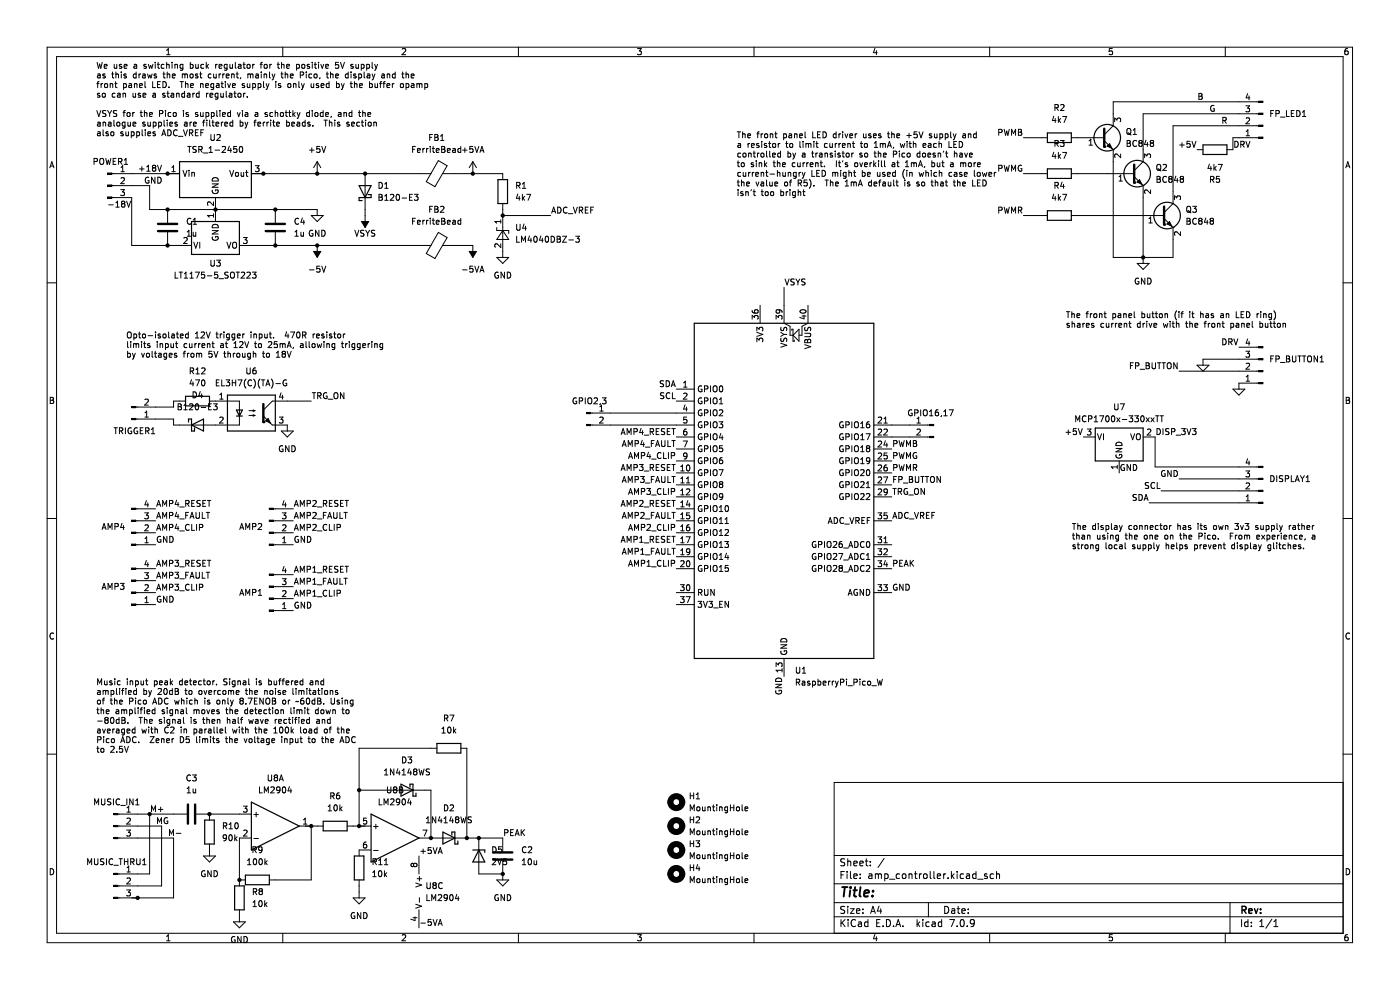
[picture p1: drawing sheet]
<svg xmlns="http://www.w3.org/2000/svg" width="297mm" height="210mm" viewBox="0 0 297 210" stroke-linecap="round" stroke-linejoin="round" font-family="sans-serif">
<g fill="none" stroke="#000" stroke-width=".21">
<path d="M10 10h276.9v190h-276.9zM12 12h272.9v186h-272.9zM20.5 17.7h.5M20.6 13.2l.3 1.3 .2-.9 .3 .9 .3-1.3M20.7 15.8h.5l.1 .7M21 17.3l-.3 .2v1.1M21.1 19.8h-.3l-.1 .2v.1l.4 .2v.3h-.4M21.3 16l-.6 .2 .1 .3h.5M21.4 17.7v.9M21.7 19.9l.2-.1 .4 .1-.1 .7-.5-.1zM21.8 17.7l-.4 .3M22.1 14.1l.6-.2v-.2l-.4-.1-.2 .2 .1 .6h.5"/>
<path d="M22.2 17.9l.2-.2 .4 .2-.1 .6h-.5zM22.3 15.8l-.3-.1-.2 .2 .1 .2 .4 .1v.3h-.5M23.4 17.7v.9M23.4 17.9l.5-.1v.8M23.7 15.7h.5M23.9 15.3v1.1l.3 .1M24.2 13.6l.1 .8h.5M24.3 17.7h.5M24.4 19.8h-.4l-.2 .2 .1 .6h.5M24.5 17.3v1.1l.3 .2M24.6 15.3v1.2M24.6 15.8h.5v.7"/>
<path d="M24.8 13.6v.9M25 19.8h.4l.1 .8M25.7 15.3v.1M25.7 15.7v.8M25.8 13.7l-.3-.1-.2 .2 .1 .2 .4 .1v.3h-.5M26.1 19.9l.5-.1v.8M26.1 19.8v.8M26.2 17.8l.4-.1 .2 .3-.1 .5h-.5M26.2 17.7v1.3M26.3 14.1l.6-.2v-.2l-.4-.1-.2 .2 .1 .6h.5M26.8 15.8l-.3-.1-.2 .2v.2l.5 .1v.3h-.5M27.4 17.8h.5v.8"/>
<path d="M27.9 18l-.6 .3 .2 .3 .4-.1M28.2 19.8l.1 .8 .5-.1M28.5 13.7h.4l.1 .8M28.5 17.9l.5-.1 .1 .8M28.5 17.7v.9M28.8 19.8v.8M28.9 15.8l-.4-.1-.2 .2 .1 .6h.5M28.9 15.3v1.2M29 13.9l-.6 .3 .2 .3 .4-.1M29.5 15.7v.8M29.6 18.2l.6-.2v-.2l-.4-.1-.2 .2 .1 .6h.5M29.8 19.8h-.3l-.2 .2 .1 .1 .4 .2v.3h-.5"/>
<path d="M29.8 15.7l-.3 .2M30.3 15.8h.5v.7M30.8 17.3v1.1l.1 .2M30.8 16l-.6 .2 .2 .3h.4M31 13.7l-.3-.1-.2 .2 .1 .2 .4 .1v.3h-.5M31.3 15.7l.2 .8 .3-.6 .2 .6 .3-.8M31.5 13.6l.2 .9 .3-.6 .2 .6 .2-.9M32.4 17.3v1.3h.6M32.4 19.8h.5l.1 .8M32.9 13.2v.1M32.9 13.6v.9M33.2 15.8l-.3-.1-.2 .2 .1 .2 .4 .1v.3h-.5"/>
<path d="M33.4 13.6h.4M33.4 17.9h.4M33.5 13.2v1.1l.3 .2M34 17.3h-.6v1.3h.6M34.6 17.3a.64 .64 0 0 1 .7 .6 .64 .64 0 0 1-.7 .7zM34.6 15.7h.4M34.7 15.3v1.1l.3 .1M34.8 13.7l-.4-.1-.2 .3 .1 .5h.5M35 19.8h-.3l-.2 .2 .1 .1 .4 .2v.3h-.5M35.3 11.6h.8M35.3 10.7l.4-.4v1.3M35.4 13.2v1.3"/>
<path d="M35.4 13.8l.4-.1 .1 .8M35.4 19.8h.5M35.5 15.8h.5v.7M35.5 15.3v1.2M35.6 19.4v1l.3 .2M35.8 18.5v.1M36.3 19.8h.5l.1 .8M36.5 13.2v.1M36.5 13.6v.9M36.6 16.1l.6-.1-.1-.2-.4-.1-.1 .2v.6h.5M37.1 13.8l.5-.1v.8M37.1 13.6v.9"/>
<path d="M37.5 19.9l.5-.1v.8M37.5 19.8v.8M38.2 17.3h.7M38.6 17.3v1.3M38.7 15.8l.3-.1 .2 .2M38.7 15.7v.8M38.8 13.7l-.4-.1-.2 .3 .1 .5h.5M38.8 13.6v1.1l-.2 .2h-.3M39.2 19.8h-.4l-.2 .2 .1 .6h.5M39.2 19.4v1.2M39.2 15.9l.2-.2 .3 .1 .1 .7M39.2 15.9v.6"/>
<path d="M39.3 17.3v1.3M39.3 17.9l.5-.1 .1 .8M39.8 19.8h.4l.1 .8M40.4 13.7l.3-.1 .3 .3-.1 .5h-.5M40.4 13.2v1.3M40.4 18.2l.6-.2v-.2l-.4-.1-.2 .2 .1 .6h.5M40.4 15.8l.3-.1 .3 .2v.4l-.3 .2-.4-.2zM40.9 19.8v.8M41.3 19.8l-.4 .2M41.5 13.6l.1 .8h.5M41.9 15.8l-.3-.1-.1 .2v.2l.4 .1v.3h-.4M42.1 13.6v.9"/>
<path d="M42.2 19.8h-.3l-.3 .2 .2 .6h.4M42.2 19.4v1.2M42.4 15.7h.4M42.5 17.9l.5-.1 .1 .8M42.5 17.7v.9M42.5 15.3v1.1l.3 .1M43.2 13.7l-.4-.1-.2 .3 .1 .5h.5M43.6 18.2l.6-.2v-.2l-.4-.1-.2 .2 .1 .6h.5M43.8 13.2v1.3M43.8 19.8v.8M43.9 14l.3 .5M44.2 19.8l-.4 .2"/>
<path d="M44.2 13.6l-.4 .5M44.8 15.8l-.4-.1-.2 .2 .1 .6h.5M45.3 17.8l-.3-.1-.3 .3 .1 .5h.5M45.3 17.7v1.1l-.2 .2-.3-.1M45.3 15.7l.1 .8 .5-.1M45.7 13.6v.9M45.9 15.7v.8M45.9 17.8h.5l.1 .8M46.1 13.6l-.4 .3M46.2 19.8h-.3l-.3 .2 .1 .6h.5M46.2 19.8v1l-.2 .2h-.3M46.5 18l-.6 .3 .2 .3 .4-.1"/>
<path d="M46.5 15.7v.8M46.5 14.1l.6-.2-.1-.2-.3-.1-.2 .2v.6h.5M46.8 19.8l.1 .8 .5-.1M46.8 15.7l-.3 .2M46.9 17.7h.5M47.1 17.3v1.1l.3 .2M47.3 15.7v.8M47.4 19.8v.8M47.6 15.7l-.3 .2M47.8 17.3v.1M47.8 17.7v.9M48 19.4v1l.2 .2"/>
<path d="M48 16.1l.6-.1-.1-.2-.3-.1-.2 .2v.6h.5M48.2 13.7l-.4-.1-.2 .3 .1 .5h.5M48.2 13.6v1.1l-.3 .2h-.3M48.3 17.7l.3 .9 .3-.9M48.7 19.8h.4l.1 .8M48.8 13.6v.8h.5M49.1 15.8h.5l.1 .7M49.1 15.7v.8M49.3 18.2l.6-.2v-.2l-.4-.1-.2 .2 .1 .6h.5M49.3 13.6v.9M49.6 19.8h.5M49.8 19.4v1l.3 .2"/>
<path d="M49.9 13.2v1.1l.2 .2M50.1 15.7h.5M50.3 15.3v1.1l.3 .1M50.5 19.9l.2-.1 .4 .1-.1 .7-.5-.1zM50.6 13.7h.5v.8M51.1 16.5l-.2 .2M51.1 13.9l-.6 .3 .2 .3 .4-.1M51.6 13.6h.4M51.7 19.8v.8M51.7 13.2v1.1l.3 .2M51.9 17.8l-.3-.1-.2 .2v.2l.5 .1v.3h-.5M52 19.8l-.3 .2"/>
<path d="M52.5 17.7v.8h.5M52.5 13.8l.1-.2 .4 .2-.1 .6h-.4zM52.6 15.8l.3-.1 .2 .2M52.6 15.7v.8M53 17.7v.9M53.1 15.9v.6M53.1 15.9l.2-.2 .3 .1 .1 .7M53.6 17.8l.4-.1 .2 .3-.1 .5h-.5M53.6 17.7v1.3M53.6 13.6v.9M54 13.6l-.4 .3M54.3 15.8h.5v.7"/>
<path d="M54.8 17.8l.3-.1 .3 .3-.2 .5h-.4M54.8 17.7v1.3M54.8 16l-.6 .2 .2 .3h.4M55.2 13.6h.5M55.4 15.3v.1M55.4 15.7v.8M55.7 13.2l-.3 .2v1.1M55.9 17.3v1.1l.2 .2M56 15.7v.8M56 15.8h.5l.1 .7M56.1 13.8l.2-.2 .3 .2v.6h-.5zM56.5 17.7l.3 .9"/>
<path d="M56.8 18.6l-.3 .4M57.1 17.7l-.3 .9M57.2 15.3v1.1l.2 .1M57.2 13.6v.9M57.6 13.6l-.4 .3M57.7 15.7l.3 .8M58 16.5l-.3 .5M58.3 15.7l-.3 .8M58.5 17.3v.1M58.5 17.7v.9M58.8 13.6h.5M59 13.2v1.1l.3 .2"/>
<path d="M59.5 17.8l-.3-.1-.1 .2v.2l.4 .1v.3h-.4M59.6 15.7h.5M59.7 13.8l.5-.1 .1 .8M59.7 13.2v1.3M59.8 15.3v1.1l.3 .1M60 10v2M60.5 15.3v1.2M60.5 15.8h.5v.7M60.8 14.1l.6-.2-.1-.2-.3-.1-.2 .2 .1 .6h.4M61.1 17.9l.2-.2 .4 .2-.1 .6h-.5zM61.6 16.1l.6-.1-.1-.2-.3-.1-.2 .2 .1 .6h.4M62.3 17.7v.9"/>
<path d="M62.3 17.9l.4-.1 .1 .8M62.9 13.6v1.3M62.9 13.7l.4-.1 .2 .3-.1 .5h-.5M63.4 17.3v1.1l.2 .2M63.7 15.9h.6l.1-.5-.7-.1v1.2M63.9 17.7l.4 .9M64.1 13.7l.3-.1 .3 .3v.4l-.3 .2-.4-.2zM64.3 18.6l-.4 .4M64.6 17.7l-.3 .9M65 15.3v.1M65 15.7v.8M65.6 13.7l-.3-.1-.1 .2v.2l.4 .1v.3h-.4"/>
<path d="M66 17.7l.1 .8h.4M66.1 15.8l-.3-.1-.3 .2 .1 .6h.5M66.2 13.2v.1M66.2 13.6v.9M66.5 17.7v.9M66.7 13.6h.5M66.7 15.8l.2-.1 .3 .1v.7l-.5-.1zM66.9 13.2v1.1l.3 .2M67.6 17.8l-.3-.1-.2 .2 .1 .2 .4 .1v.3h-.5M67.6 13.2v.1M67.6 13.6v.9M67.9 16.5l-.1 .2"/>
<path d="M68.1 13.6l.3 .9 .3-.9M68.1 18.2l.6-.2v-.2l-.4-.1-.2 .2 .1 .6h.5M69.1 14.1l.6-.2-.1-.2-.3-.1-.2 .2v.6h.5M69.2 15.7h.5M69.4 15.3v1.1l.3 .1M69.8 17.8l-.4-.1-.2 .3 .1 .5h.5M69.8 17.3v1.3M70.1 15.8h.5l.1 .7M70.1 15.3v1.2M71.2 16.1l.6-.1-.1-.2-.3-.1-.2 .2 .1 .6h.4M71.4 17.8l.3-.1 .3 .3-.1 .5h-.5M71.4 17.3v1.3"/>
<path d="M71.8 13.2h-.6l-.1 .6h.6l.1 .6-.2 .1-.5-.1M72.2 13.2l.5 1.3 .4-1.3M72.4 17.7l.3 .9M72.7 18.6l-.3 .4M73 17.7l-.3 .9M73.9 15.8l-.4-.1-.2 .2 .1 .6h.5M73.9 15.3v1.2M74.3 17.7h.5M74.5 17.3v1.1l.3 .2M74.5 15.3v.1M74.5 15.7v.8M74.9 13.7l-.3-.1-.2 .2 .1 .2 .4 .1v.3h-.5"/>
<path d="M75.2 17.9l.5-.1v.8M75.2 17.3v1.3M75.5 13.6l.1 .8h.4M75.5 15.8l-.3-.1-.2 .2 .1 .2 .4 .1v.3h-.5M76 13.6v.9M76.1 15.8l.4-.1 .2 .2-.1 .6h-.5M76.1 15.7v1.3M76.3 18.2l.6-.2-.1-.2-.3-.1-.2 .2v.6h.5M76.6 13.7l.4-.1 .2 .3-.1 .5h-.5M76.6 13.6v1.3M77.2 15.3v1.1l.2 .1M77.8 13.7l.4-.1 .2 .3-.1 .5h-.5"/>
<path d="M77.8 13.6v1.3M77.9 15.8h.5l.1 .7M78.4 17.3v1.3M78.4 17.8l.4-.1 .2 .3-.1 .5h-.5M78.5 16l-.6 .2 .1 .3h.5M78.9 13.2v1.1l.2 .2M78.9 15.7l.3 .8M79.2 16.5l-.3 .5M79.5 13.6l.3 .9M79.5 17.7l.1 .8h.5M79.5 15.7l-.3 .8M79.8 14.5l-.3 .4"/>
<path d="M80.1 17.7v.9M80.1 13.6l-.3 .9M80.5 17.7h.5M81 17.3l-.3 .2v1.1M81 15.8h.5v.7M81.2 17.7h.5M81.5 16l-.6 .2 .2 .3h.4M81.7 17.3l-.3 .2v1.1M82.1 18.2l.6-.2-.1-.2-.3-.1-.2 .2v.6h.5M82.1 15.8h.5l.1 .7M82.1 15.7v.8M83.2 17.7v.9"/>
<path d="M83.6 17.7l-.4 .3M83.8 15.8l-.3-.1-.3 .2 .2 .6h.4M83.8 15.3v1.2M85 17.9l.2-.2 .3 .2v.6h-.5zM85.2 15.7h.5M85.3 10.4l.5-.1 .3 .4-.8 .9h.8M85.4 15.3v1.1l.3 .1M86.1 17.7v1.3M86.1 17.8l.4-.1 .2 .3-.1 .5h-.5M86.1 15.8h.5l.1 .7M86.1 15.3v1.2M87.2 16.1l.6-.1v-.2l-.4-.1-.2 .2 .1 .6h.5"/>
<path d="M87.3 17.8h.5v.8M87.8 18l-.6 .3 .2 .3 .4-.1M88.4 17.9l.4-.2 .2 .2M88.4 17.7v.9M89 17.9l.2-.2 .3 .1v.8M89 17.9v.7M90.1 17.8l.4-.1 .2 .3-.1 .5h-.5M90.1 17.7v1.3M110 10v2M135.3 10.3h.8l-.5 .5 .4 .1v.6l-.2 .1-.5-.1M160 10v2M185.6 10.2l-.3 1h.8"/>
<path d="M185.9 10.7v.9M209.9 10v2M236 10.3h-.7v.6h.6l.1 .6-.2 .1-.5-.1M254.3 19.8h.5l.2 .3-.2 .3 .2 .1 .1 .3-.3 .3h-.5zM259.9 10v2M264.7 19.8l-.3 1h.8M285.9 10.3l-.4 .1-.2 .2v.8l.2 .2 .5-.1-.1-.6-.4-.1-.2 .2M10.6 35.6l.4-1.3 .4 1.3M10.7 35.2h.6M20 34.3l.6-.1v-.5l-.6-.1v1.3M20.5 23.4l.5 1.3 .4-1.3M20.7 26h.5l.1 .8"/>
<path d="M20.7 28h.5l.1 .8M21.2 33.8l.3-.2a.43 .43 0 0 1 .5 .4v.4a.42 .42 0 0 1-.4 .5 .42 .42 0 0 1-.4-.5zM21.3 26.2l-.6 .3 .1 .3 .5-.1M21.3 28.3l-.6 .2 .1 .3 .5-.1M21.9 25.9v.9M21.9 27.5v1.1l.1 .2M21.9 26h.5v.8M22.4 33.6l.3 1.3 .3-.9 .2 .9 .3-1.3M22.5 23.5l-.7 .1v.3l.6 .3 .1 .3-.3 .2h-.5M22.8 23.4l.5 .7M22.9 36.7h.8v.3h-.8zM22.9 39.2h.8v.3h-.8z"/>
<path d="M23 28h-.3l-.2 .1v.2l.5 .1v.3h-.5M23 26h.5l.1 .8M23.3 24.1v.6M23.6 28.1l.1-.1 .4 .1-.1 .6h-.4zM23.6 26.2l-.6 .3 .1 .3 .5-.1M23.7 23.4l-.4 .7M23.7 36.8h14.4M23.7 39.4h8v5.1h35.6v1.2M24 34.2h.4M24.2 25.5v1.1l.1 .2M24.6 33.6h-.6v1.3h.6M24.8 23.5l-.7 .1v.3l.5 .3 .2 .3-.3 .2h-.5"/>
<path d="M24.8 26l.2-.1 .4 .1-.1 .7-.5-.1zM25.2 34.3l.6-.1v-.5l-.6-.1v1.3M25.5 34.3l.4 .6M25.5 20.1l-.6 .2 .2 .3h.4M25.7 37.8l.5-.1 .2 .3-.8 1h.8M25.7 35.5l.3-.4v1.3M25.7 36.4h.7M26.1 28h-.3l-.2 .1 .1 .2 .4 .1v.3h-.5M26.1 23.9h.5M26.4 34l.3-.4v1.3M26.4 34.9h.7M26.5 25.9v1l-.2 .3-.3-.1"/>
<path d="M26.5 26l-.3-.1-.3 .3 .1 .5h.5M26.6 23.4l-.3 .2v1.1M26.7 28l.1 .7h.4M27.1 23.9h.3l.2 .2v.4l-.2 .2-.5-.2zM27.1 25.9l.1 .8 .5-.1M27.2 28v.8M27.7 25.9v.9M27.9 28v1.2M27.9 28h.3l.3 .2-.2 .5h-.4M28.2 23.9v.8M28.2 26.3l.6-.1v-.2l-.4-.1-.2 .2 .1 .6h.5M28.5 23.9l-.3 .2"/>
<path d="M29 28v1.2M29 28h.4l.2 .2-.1 .5h-.5M29.6 35.8h1M29.7 23.9h.5M29.9 23.4v1.1l.3 .2M30.1 35.4v.9M30.2 27.5v1.1l.1 .2M30.3 20.2l.6-.1v-.3h-.4l-.2 .2 .1 .6h.5M30.6 23.4v1.3M30.6 24l.5-.1 .1 .8M30.8 26l-.3-.1-.2 .2v.2l.5 .1v.3h-.5M30.8 27.5v.2"/>
<path d="M30.8 28v.8M31.1 36.3h.7M31.1 35.4l.4-.3v1.2M31.4 25.9v.8l.5-.1M31.4 28.4l.6-.1-.1-.3h-.4l-.1 .1v.6h.5M31.5 37.7a.58 .58 0 0 0-.7 .5 .58 .58 0 0 0 .8 .5v-.4h-.2M31.7 24.3l.6-.1v-.3h-.4l-.2 .1 .1 .7h.5M31.9 25.9v.9M32.5 26l.4-.1 .2 .3-.1 .5h-.5M32.5 25.9v1.3M32.6 35.6l-.3-.2 .3-.3h.2l.3 .2-.3 .3M32.6 35.6l-.3 .2 .1 .4 .2 .1h.3l.2-.2v-.3l-.3-.2"/>
<path d="M32.6 35.6h.2M32.9 37.6v1.3l-.8-1.3v1.3M32.9 28h-.3l-.2 .1 .1 .2 .4 .1v.3h-.5M33 20.1l-.6 .2 .2 .3h.4M33.4 35.1l.4 1.2 .5-1.2M33.5 37.6a.64 .64 0 0 1 .7 .6 .64 .64 0 0 1-.7 .7zM33.7 26l.3-.1 .3 .3-.2 .5h-.4M33.7 25.9v1.3M33.8 24.1l.6-.1 .1-.4-.7-.2v1.3M34.3 28.8l.4-1.3 .5 1.3M34.4 28.4h.6M34.8 25.5v1.1l.2 .2"/>
<path d="M35.1 23.4v.2M35.1 23.9v.8M35.5 25.5v.1M35.5 25.9v.9M35.6 27.5a.64 .64 0 0 1 .7 .7 .64 .64 0 0 1-.7 .6zM36 26.3l.6-.1v-.2l-.4-.1-.2 .2 .1 .6h.5M36.3 23.9h-.4l-.2 .2 .1 .6h.5M36.5 35.5l.3-.4v1.3M36.5 36.4h.7M36.9 20.1l-.6 .2 .1 .3h.5M36.9 23.9h.3l.2 .2v.4l-.2 .2-.5-.2zM37.6 26l-.3-.1-.2 .2 .1 .2 .4 .1v.3h-.5"/>
<path d="M37.6 27.7a.56 .56 0 0 0-.8 .5 .56 .56 0 0 0 .8 .5M37.8 28.9h1M38.8 36.1l.4 1.3 .5-1.3M38.9 27.5l.4 1.3 .5-1.3M38.9 23.4v.2M38.9 23.9v.8M39.2 26h.4l.1 .8M39.7 26.2l-.6 .3 .2 .3 .4-.1M39.8 31.1h.7M39.9 23.9h-.3l-.1 .1v.2l.4 .2v.3h-.4M40.1 36.1v.2M40.1 36.6v.8"/>
<path d="M40.2 31.1v1.2M40.2 28.2l.6-.1 .1-.4-.7-.2v1.3M40.3 25.9v.9M40.3 20.1l-.6 .2 .2 .3h.4M40.5 28.2l.4 .6M40.7 25.9l-.4 .3M40.7 36.7l.5-.1v.8M40.7 36.6v.8M41 26.3l.6-.1v-.2l-.4-.1-.2 .2 .1 .6h.5M41.5 28.1h.4M41.6 31.1l-.6 .1v.3l.5 .3 .1 .3-.2 .2h-.5M41.9 23.9h-.3l-.1 .1v.2l.4 .2v.3h-.4"/>
<path d="M42.1 27.5h-.6v1.3h.6M42.2 31.7h.6v-.5l-.6-.1v1.2M42.5 31.7l.4 .6M42.5 23.9l.1 .8 .5-.1M42.6 28.1h.4M43 25.9h.5M43.1 23.9v.8M43.1 32.5h1M43.2 27.5h-.6v1.3M43.5 25.5l-.4 .2v1.1M43.7 23.9h.4l.2 .2-.1 .6h-.5M43.7 23.9v1.2"/>
<path d="M43.9 25.5v.1M43.9 25.9v.9M44.3 31.4l.4-.3v1.2M44.3 32.3h.8M44.5 25.5v1.1l.2 .2M44.5 20.2l.6-.1v-.3h-.4l-.2 .2 .1 .6h.5M44.7 28.5v1.1l.3 .2 .3-.1 .2-.1v-1.1M44.8 23.9h.4l.2 .2-.1 .6h-.5M44.8 23.9v1.2M45 25.9h.4M45 39h1.3l-1.3 .7h1.3M45.1 37.9a.68 .68 0 0 1 .8-.2 .68 .68 0 0 1 .4 .7h-1.3z"/>
<path d="M45.1 25.5v1.1l.3 .2M45.6 31.8h1M45.8 26.3l.6-.1v-.2l-.4-.1-.2 .2 .1 .6h.5M46 23.4v1.1l.2 .2M46 28.6l.5-.1 .2 .4-.7 .9h.7M46.7 23.4v.2M46.7 23.9v.8M47 25.9v.9M47.1 31.2l.5-.1 .3 .3-.8 .9h.8M47.2 24.3l.6-.1-.1-.3h-.3l-.2 .1 .1 .7h.4M47.3 25.9l-.3 .3M47.7 26.3l.6-.1-.1-.2-.3-.1-.2 .2v.6h.5"/>
<path d="M48.6 31l-.3 .9h.8M48.7 36.1l.5 1.3 .4-1.3M48.9 23.4v1.3M48.9 23.9h-.4l-.2 .2 .1 .6h.5M48.9 31.5v.8M49.2 20.1l-.6 .2 .2 .3h.4M49.4 26l-.4-.1-.2 .3 .1 .5h.5M49.4 25.5v1.3M50 36.7l.2-.1 .3 .1v.7l-.5-.1zM50.2 31.1h-.6l-.1 .6 .7-.1v.6l-.2 .1-.5-.1M50.3 23.9l.3 .8 .3-.8M50.9 31.2l.2-.1a.68 .68 0 0 1 .4 .6 .68 .68 0 0 1-.4 .6l-.3-.5z"/>
<path d="M50.9 26l.4-.1 .3 .3-.2 .5h-.5M50.9 25.5v1.3M51.1 36.6l.1 .8 .5-.1M51.4 23.4v.2M51.4 23.9v.8M51.7 36.6v.8M52 25.9l.3 .9M52 23.9h.5l.1 .8M52.1 36.6h.5M52.3 26.8l-.3 .4M52.3 36.1v1.1l.3 .2M52.5 20.5v.1"/>
<path d="M52.6 25.9l-.3 .9M52.6 24.2l-.6 .2 .2 .3h.4M53.3 36.8h38.1M53.9 25.9h.4M54.2 23.9h.4l.1 .8M54.2 35.1h.8l-.5 .5 .4 .2v.5l-.2 .1-.5-.1M54.3 25.5l-.3 .2v1.1M54.7 26.3l.6-.1-.1-.2-.3-.1-.2 .2 .1 .6h.4M54.7 24.2l-.6 .2 .2 .3h.4M55.8 25.9v.9M56.2 25.9l-.4 .3M56.6 25.9v.9"/>
<path d="M56.7 23.9h-.3l-.2 .1 .1 .2 .4 .2v.3h-.5M57 25.9l-.4 .3M57.4 25.5v.1M57.4 25.9v.9M57.8 25.9h.5M57.8 23.9h-.3l-.3 .2 .2 .6h.4M58 25.5v1.1l.3 .2M58.4 23.4v1.3M58.4 24l.5-.1v.8M58.7 26.3l.6-.1-.1-.2-.3-.1-.2 .2v.6h.5M59.5 24l.2-.1 .4 .1-.1 .7-.5-.1zM60.5 23.9h.5"/>
<path d="M60.7 23.4v1.1l.3 .2M60.8 26l.4-.1 .2 .3-.1 .5h-.5M60.8 25.5v1.3M61.2 23.9h.5M61.4 23.4v1.1l.3 .2M61.9 26.3l.6-.1-.1-.2-.3-.1-.2 .2 .1 .6h.4M62.1 23.4v1.3M62.3 24.2l.3 .5M62.6 23.9l-.5 .5M63 26h.5l.1 .8M63 23.9l.3 .8M63.3 24.7l-.3 .4"/>
<path d="M63.6 26.2l-.6 .3 .2 .3 .4-.1M63.6 23.9l-.3 .8M64.7 26l-.3-.1-.3 .3 .2 .5h.4M64.7 25.5v1.3M65.6 23.9h-.3l-.3 .2 .2 .6h.4M65.6 23.4v1.3M65.7 31.8h.9M65.8 26l-.3-.1-.2 .2v.2l.5 .1v.3h-.5M66.1 31.4v.9M66.2 23.4v.2M66.2 23.9v.8M66.4 26.6v.2"/>
<path d="M66.9 24l.1-.1 .4 .1-.1 .7-.4-.1zM67.3 34.3v2.5M67.3 34.3l-.8 1.3M67.3 34.3l.8 1.3M67.8 31.1h-.6v.6l.6-.1v.6l-.1 .1-.5-.1M68.3 31.1l.4 1.2 .4-1.2M68.5 23.9h-.3l-.3 .2 .2 .6h.4M68.5 23.4v1.3M68.7 25.5h.7M69.1 24.3l.6-.1-.1-.3h-.3l-.2 .1v.7h.5M69.1 25.5v1.3M69.9 26h.5v.8"/>
<path d="M69.9 25.5v1.3M70.3 24.7l-.1 .2M71 25.5v.1M71 25.9v.9M71.8 23.9h.5l.1 .8M72 26l-.3-.1-.1 .2v.2l.4 .1v.3h-.4M72.4 24.2l-.7 .2 .2 .3h.5M73 23.9v.8M73 24l.4-.1 .1 .8M74 26l-.3-.1-.1 .2v.2l.4 .1v.3h-.4M74.6 26.3l.6-.1-.1-.2-.3-.1-.2 .2v.6h.5M74.6 23.4v1.3"/>
<path d="M74.6 23.9h-.3l-.3 .2 .2 .6h.4M76 23.9h.5M76.2 23.4v1.1l.3 .2M76.3 26l-.4-.1-.2 .3 .1 .5h.5M76.6 25.9h.5M76.8 25.5v1.1l.3 .2M76.9 23.4v1.3M76.9 24l.5-.1 .1 .8M77.5 36.8v11.5M77.6 25.5v.1M77.6 25.9v.9M78 24.3l.6-.1v-.3h-.4l-.2 .1 .1 .7h.5"/>
<path d="M78.2 26l.1-.1 .4 .1-.1 .7-.4-.1zM79.3 26h.5v.8M79.3 25.9v.9M80.4 38.7a.64 .64 0 0 1 .7 .6 .64 .64 0 0 1-.7 .7zM81.6 40h.7M81.6 39l.4-.3v1.3M87.5 31.7h.5M88.1 31.1h-.6v1.2M88.6 31.9l.6-.1-.1-.3h-.4l-.1 .2v.6h.5M89.7 31.5v.8M90.1 31.5l-.4 .2M90.5 31.5v.8"/>
<path d="M90.9 31.5l-.4 .2M91.2 29.1h.4M91.3 31.1v.1M91.3 31.5v.8M91.7 31.5h.5M91.8 28.5h-.6v1.3M91.9 31.1v1.1l.3 .1M92.2 28.5h.5l.2 .3-.2 .3 .2 .1 .1 .4-.3 .2h-.5zM92.2 29.1h.5M92.5 31.9l.7-.1-.1-.3h-.4l-.2 .2 .1 .6h.5M93 34.1l1.8 1.1-2.5 4.4-1.9-1.1zM93.5 29.8h.7"/>
<path d="M93.5 28.9l.3-.4v1.3M93.7 31.1h.4l.3 .2-.3 .4 .3 .1v.3l-.2 .2h-.5zM93.7 31.7h.4M93.9 36.8h12.8v1.3M94.9 31.9l.6-.1-.1-.3h-.3l-.2 .2 .1 .6h.4M96.1 31.5h.4l.1 .8M96.6 31.8l-.6 .2 .2 .3h.4M97.7 31.5h-.3l-.3 .2 .2 .6h.4M97.7 31.1v1.2M98.1 31.8h1M98.6 31.4v.9M100.3 31.1h-.6l-.1 .6 .6-.1 .1 .6-.2 .1-.5-.1"/>
<path d="M100.3 34.3l-.8 1.3M100.3 34.3v2.5M100.3 34.3l.8 1.3M100.7 31.1l.5 1.2 .4-1.2M101.8 32.3l.4-1.2 .5 1.2M101.9 32h.6M109.6 39.3h.6l.1-.5-.7-.1v1.3M109.9 39.3l.4 .7M110.8 39l.4-.3v1.3M110.8 40h.7M156.4 28h.7M156.4 34.5h.5"/>
<path d="M156.4 38.6h.5M156.6 30.5h.5v.8M156.6 34.1v1.1l.3 .2M156.6 38.2v1.1l.3 .2M156.8 28v1.2M157.1 32.5h-.3l-.3 .2 .1 .6h.5M157.1 30.7l-.6 .3 .2 .3 .4-.1M157.1 36.6h-.3l-.3 .2 .1 .5h.5M157.3 34.6l.2-.1 .3 .1v.7l-.5-.1zM157.3 38.7h.5v.8M157.3 38.2v1.3M157.5 28.5l.5-.1 .1 .8"/>
<path d="M157.5 28v1.2M157.7 32.6l.1-.1 .4 .1-.1 .7-.4-.1zM157.7 36.6v.7h.5M158.2 36.6v.8M158.4 39l.6-.1-.1-.2-.3-.1-.2 .2v.6h.5M158.6 28.8l.6-.1v-.3h-.4l-.2 .2 .1 .6h.5M158.7 30.4v.9M158.8 32.6l.5-.1 .1 .8M158.8 32.5v.8M158.8 36.6v.8M159.1 30.4l-.4 .3M159.2 36.6l-.4 .2"/>
<path d="M159.4 30.9l.6-.2v-.2l-.4-.1-.2 .2 .1 .6h.5M159.6 36.6v.8M159.8 32.5h.5M159.8 34.6l-.3-.1-.1 .2v.2l.4 .1v.3h-.4M160 32.1v1l.3 .2M160 36.6l-.4 .2M160.3 37l.6-.1v-.3h-.4l-.2 .1 .1 .6h.5M160.4 38.6l.3 .9 .3-.9M160.4 34.1v.1M160.4 34.5v.9M160.6 28.4h.4M160.7 32.5v.8"/>
<path d="M161 30.5l-.3-.1-.2 .2 .1 .2 .4 .1v.3h-.5M161 32.5l-.3 .2M161 28l-.3 .1v1.1M161 34.5v.9M161 34.6h.5l.1 .8M161.5 28.4v.8M161.5 38.7h.5v.8M161.5 36.6v.8M161.5 36.7l.5-.1v.8M161.5 32.5h.3l.3 .2v.4l-.3 .2-.4-.2zM161.6 30v.1M161.6 30.4v.9"/>
<path d="M161.8 28.4l-.3 .2M162 38.9l-.6 .3 .2 .3 .4-.1M162.2 34.1v1.3M162.3 28.5l.1-.1 .4 .1-.1 .7-.4-.1zM162.3 34.9l.4 .5M162.4 36.6h.5M162.6 32.1v1l.2 .2M162.6 38.2v1.1l.2 .2M162.6 36.1v1.1l.3 .2M162.6 30.5l-.3-.1-.2 .2 .1 .2 .4 .1v.3h-.5M162.7 34.5l-.5 .5M163 30.4h.5"/>
<path d="M163.2 30v1.1l.3 .2M163.3 32.1v1l.2 .2M163.3 38.6v.8l.5-.1M163.3 36.9h1M163.4 28.5l.5-.1 .1 .8M163.4 28.4v.8M163.8 38.6v.9M163.9 32.9l.6-.1-.1-.3h-.3l-.2 .2 .1 .6h.4M164 30.6l.1-.2 .4 .2-.1 .6h-.4zM164 34.5h.5M164.2 34.1v1.1l.3 .2M164.4 28.4h.5"/>
<path d="M164.4 39l.6-.1-.1-.2-.3-.1-.2 .2v.6h.5M164.6 28v1.1l.3 .1M164.9 34.6h.5l.1 .8M164.9 34.1v1.3M164.9 36.7l.5-.1 .1 .8M164.9 36.1v1.3M165.1 30.4v.9M165.5 30.4l-.4 .3M165.6 32.5h-.4l-.2 .2 .1 .6h.5M165.6 32.1v1.2M166 34.9l.6-.1v-.2l-.4-.1-.2 .2 .1 .6h.5M166.1 36.6v.7h.5"/>
<path d="M166.2 28.4h.4l.3 .2-.2 .6h-.5M166.2 28.4v1.3M166.5 38.7l.2-.1 .3 .1v.7l-.5-.1zM166.6 36.6v.8M166.7 30.4h.5M166.9 30v1.1l.3 .2M167.2 32.5h.3l.3 .2-.2 .6h-.4M167.2 32.1v1.2M167.2 36.7l.5-.1 .1 .8M167.2 36.6v.8M167.4 28.4h.5v.8M167.5 38.6h.4"/>
<path d="M167.6 30.5l.3-.1 .3 .3v.3l-.3 .3-.4-.3zM167.9 28.7l-.6 .2 .2 .3h.4M167.9 38.2l-.3 .2v1.1M168.2 32.5l.3 .8M168.5 33.3l-.3 .4M168.5 28.5l.5-.1 .1 .8M168.5 28.4v.8M168.7 34.6l-.4-.1-.2 .3 .1 .5h.5M168.8 32.5l-.3 .8M168.9 36.6h-.4l-.2 .2 .1 .5h.5M168.9 36.6v1l-.2 .2h-.3M169.2 34.5l.1 .8 .5-.1"/>
<path d="M169.3 38.8h.6l.1-.5-.7-.1v1.3M169.5 36.6v.8M169.6 28.8l.6-.1v-.3h-.4l-.2 .2 .1 .6h.5M169.6 38.8l.5 .7M169.7 30v1.1l.2 .2M169.8 34.5v.9M169.9 36.6l-.4 .2M170.2 36.6l.3 .8M170.2 32.5h.5l.1 .8M170.4 30v.1M170.4 30.4v.9M170.4 34.5v.9"/>
<path d="M170.5 37.4l-.3 .4M170.7 34.5l-.3 .3M170.8 28v1.1l.2 .1M170.8 32.8l-.6 .2 .2 .3h.4M170.8 36.6l-.3 .8M171 30.6l.3-.2 .2 .2M171 30.4v.9M171.1 34.5v.9M171.2 38.2h-.6l-.1 .6 .6-.1 .1 .6-.2 .2-.5-.2M171.5 30.6l.2-.2 .3 .1 .1 .8M171.5 30.6v.7M171.5 34.5l-.4 .3"/>
<path d="M171.7 38a1.46 1.46 0 0 1 0 1.9M171.9 34.9l.6-.1-.1-.2-.3-.1-.2 .2v.6h.5M172.2 32.5h.5M172.2 36.1v1.3h.6M172.4 32.1v1l.3 .2M172.4 28v1.2h.6M172.7 39.3v.2M172.7 30v.1M172.7 30.4v.9M173 34.6h.5l.1 .8M173 34.5v.9M173.1 32.5v.8"/>
<path d="M173.1 30.4h.5M173.3 36.7h.4M173.3 30v1.1l.3 .2M173.4 28.6h.5M173.4 32.5l-.3 .2M173.9 32.5h.4l.1 .8M173.9 36.1h-.6v1.3h.6M174 34.5h.5M174 28h-.6v1.2h.6M174.2 34.1v1.1l.3 .2M174.4 32.8l-.6 .2 .2 .3h.4M174.4 36.1a.64 .64 0 0 1 .7 .7 .64 .64 0 0 1-.7 .6z"/>
<path d="M174.6 28a.64 .64 0 0 1 .7 .6 .64 .64 0 0 1-.7 .6zM174.9 35.2v.2M175 32.6l.5-.1 .1 .8M175 32.5v.8M175 38.2h.7M175.4 38.2v1.3M175.5 30.5l-.4-.1-.2 .3 .1 .5h.5M176 30.4l.1 .8h.5M176.2 38.7h.4l.1 .8M176.2 38.2v1.3M176.6 32.5h-.3l-.2 .2 .1 .1 .4 .2v.3h-.5M176.6 30.4v.9"/>
<path d="M176.6 36.7l.4-.1 .2 .1M176.6 36.6v.8M177.2 32.1v.1M177.2 32.5v.8M177.2 36.7l.2-.1h.3v.8M177.2 36.7v.7M177.2 30.4v.9M177.3 39l.6-.1-.1-.2-.4-.1-.1 .2v.6h.5M177.4 28.4h-.4l-.2 .2 .1 .6h.5M177.4 28v1.2M177.4 34.1v1.3M177.6 30.4l-.4 .3"/>
<path d="M177.9 34.5h.4M178 28.4v.8M178 30.4v.9M178 34.1v1.1l.3 .2M178.2 32.5h-.3l-.2 .2 .1 .1 .4 .2v.3h-.5M178.3 28.4l-.3 .2M178.3 36.1v.2M178.3 36.6v.8M178.3 30.4l-.3 .3M178.6 32.5h.5M178.7 30.9l.6-.2-.1-.2-.3-.1-.2 .2 .1 .6h.4M178.8 28v.1"/>
<path d="M178.8 28.4v.8M178.8 32.1v1l.3 .2M178.8 34.1l-.1 .2M179.2 28.4l.3 .8 .4-.8M179.3 38.5l.4-.3v1.3M179.3 39.5h.7M179.5 36.6v1l-.3 .2h-.3M179.5 36.6h-.4l-.2 .2 .1 .5h.5M179.5 32.6l.2-.1 .4 .1-.1 .7-.5-.1zM179.8 34.6l-.3-.1-.2 .2 .1 .2 .4 .1v.3h-.5M179.9 30.4v.9M179.9 30.6l.4-.1 .1 .8"/>
<path d="M180.1 36.7l.5-.1v.8M180.1 36.1v1.3M180.3 28.8l.6-.1-.1-.3h-.3l-.2 .2v.6h.5M180.6 38.7l.3-.1 .2 .2M180.6 38.6v.9M180.7 32.5v.8M180.8 30.4h.5M181 30v1.1l.3 .2M181.1 32.5l-.4 .2M181.1 36.6h.4M181.1 38.8v.7M181.1 38.8l.2-.2 .3 .1 .1 .8"/>
<path d="M181.2 36.1v1.1l.3 .2M181.4 34.6l.1-.1 .4 .1-.1 .7-.4-.1zM181.4 28.4v.8M181.8 28.4l-.4 .2M182.1 39.5l.4-1.3 .4 1.3M182.2 39.1h.6M182.4 34.5l.3 .9 .3-.9M182.5 30.4h.5M182.7 30v1.1l.3 .2M182.9 32.5h-.3l-.2 .2 .1 .1 .4 .2v.3h-.5M182.9 36.6h.4l.2 .2-.1 .5h-.5M182.9 36.1v1.3"/>
<path d="M183.2 28.4v.8l.5-.1M183.4 34.9l.6-.1v-.2l-.4-.1-.2 .2 .1 .6h.5M183.5 32.6l.2-.1 .3 .1v.7l-.5-.1zM183.5 30.5l.3-.1 .2 .3v.3l-.2 .3-.4-.3zM183.7 28.4v.8M184 37l.6-.1v-.3h-.4l-.2 .1 .1 .6h.5M184.6 34.5v.9M184.7 28.4h-.3l-.1 .2v.1l.4 .2v.3h-.4M184.9 38.7l-.4-.1-.2 .2 .1 .6h.5M184.9 38.2v1.3M184.9 34.5l-.3 .3M185.3 28.8l.6-.1-.1-.3h-.3l-.2 .2 .1 .6h.4"/>
<path d="M185.4 34.1v1.3M185.4 32.5h.5M185.4 39l.6-.1v-.2l-.4-.1-.2 .2 .1 .6h.5M185.5 31.3h.7M185.5 30.4l.3-.4v1.3M185.5 34.9l.3 .5M185.6 32.1v1l.3 .2M185.8 34.5l-.4 .5M186.1 36.6l.1 .7h.5M186.3 32.6l.5-.1 .1 .8M186.3 32.1v1.2M186.4 38.6h.5"/>
<path d="M186.4 34.1v.1M186.4 34.5v.9M186.7 36.6v.8M186.7 30.6l.4-.2 .2 .2M186.7 30.4v.9M186.9 28.4h-.3l-.2 .2v.1l.5 .2v.3h-.5M186.9 38.2l-.3 .2v1.1M187 34.1v1.1l.2 .2M187.3 38.7h.5v.8M187.3 30.6l.2-.2 .3 .1v.8M187.3 30.6v.7M187.4 32.9l.6-.1v-.3h-.4l-.2 .2 .1 .6h.5"/>
<path d="M187.7 34.1v1.1l.1 .2M187.7 36.6h-.3l-.2 .1 .1 .2 .4 .1v.3h-.5M187.8 38.9l-.6 .3 .2 .3 .4-.1M188.3 28.4h.4M188.3 37l.6-.1-.1-.3h-.4l-.1 .1v.6h.5M188.3 31.3l.4-1.3 .4 1.3M188.4 30.9h.6M188.4 28v1.1l.3 .1M188.4 38.6l.1 .8 .5-.1M189 38.6v.9M189.2 28.5l.4-.1 .1 .8M189.2 28v1.2"/>
<path d="M189.3 34.6h.5v.8M189.5 32.7h.6l.1-.5-.7-.1v1.2M189.6 38.2v1.1l.2 .2M189.6 31.2l-.1 .3M189.8 34.8l-.6 .3 .2 .3 .4-.1M189.9 36.6h-.3l-.3 .2 .2 .5h.4M189.9 36.1v1.3M190.1 38.6h.5M190.3 38.2v1.1l.3 .2M190.3 28.8l.6-.1-.1-.3h-.4l-.1 .2v.6h.5M190.3 34.5h.4M190.4 34.1v1.1l.3 .2"/>
<path d="M190.8 32.1v.1M190.8 32.5v.8M191 30.4l.2 .9 .3-.6 .2 .6 .2-.9M191.9 36a1.46 1.46 0 0 0 0 1.9M191.9 32.5h-.3l-.3 .2 .2 .6h.4M191.9 38.2v.1M191.9 38.6v.9M192.1 34.5l.3-.4v1.3M192.1 35.4h.7M192.4 28.7h.9M192.4 36.1v.2M192.4 36.6v.8"/>
<path d="M192.4 30v.1M192.4 30.4v.9M192.5 32.6l.2-.1 .3 .1v.7l-.5-.1zM192.9 28.3v.9M192.9 30.4h.4M193 38.7l-.3-.1-.2 .2v.2l.5 .1v.3h-.5M193 36.7l.5-.1v.8M193 36.6v.8M193 30v1.1l.3 .2M193.3 34.6l.4-.1 .2 .2M193.3 34.5v.9M193.8 30.6l.4-.1 .1 .8"/>
<path d="M193.8 30v1.3M193.9 34.7l.2-.2 .3 .1v.8M193.9 34.7v.7M194.5 28h-.6v.6l.6-.1v.6l-.1 .1-.5-.1M194.8 35.4l.5-1.3 .4 1.3M195 38.7l-.3-.1-.2 .2v.2l.5 .1v.3h-.5M195 28l.4 1.2 .4-1.2M195 36.6l.2 .8 .3-.6 .2 .6 .2-.8M195 35h.6M195.1 32.5h-.3l-.3 .2 .2 .6h.4M195.1 32.1v1.2M195.6 38.7l.2-.1 .3 .1v.7l-.5-.1z"/>
<path d="M195.8 32.5h.3l.3 .2v.4l-.3 .2-.4-.2zM195.8 30.9l.6-.2v-.2l-.4-.1-.2 .2 .1 .6h.5M196.2 35.3l-.1 .2M196.4 36.1v1.3M196.4 36.7l.5-.1 .1 .8M196.8 32.9l.6-.1v-.3h-.4l-.2 .2 .1 .6h.5M197 30.5h.4l.1 .8M197.5 38.6h.5M197.5 30.7l-.6 .3 .2 .3 .4-.1M197.6 36.1v.2M197.6 36.6v.8M197.6 28.4h-.3l-.2 .2 .1 .1 .4 .2v.3h-.5"/>
<path d="M197.7 38.2v1.1l.3 .2M197.7 34.1v1.3M197.7 34.6l.4-.1 .2 .3-.1 .5h-.5M198.2 28.4l.1 .8 .5-.1M198.4 38.2v1.3M198.4 32.5h-.3l-.2 .2 .1 .1 .4 .2v.3h-.5M198.4 38.7h.5l.1 .8M198.7 30.5l-.4-.1-.2 .3 .1 .5h.5M198.7 36.6h-.3l-.3 .2 .1 .5h.5M198.8 28.4v.8M198.8 34.5l.1 .8 .5-.1M199 32.5v.8"/>
<path d="M199 32.6l.5-.1 .1 .8M199.2 30.6l.5-.1v.8M199.2 30v1.3M199.3 36.7l.4-.1 .1 .8M199.3 36.1v1.3M199.4 28.4h.3l.3 .2-.1 .6h-.5M199.4 28.4v1.3M199.4 34.5v.9M199.6 38.7h.4l.1 .8M199.8 34.5h.5M200 34.1v1.1l.3 .2M200.1 38.9l-.6 .3 .2 .3 .4-.1"/>
<path d="M200.2 32.1l-.1 .2M200.5 38.6h.5M200.5 28.4h.4l.2 .2-.1 .6h-.5M200.5 28.4v1.3M200.6 32.5h.5M200.7 38.2v1.1l.3 .2M200.8 32.1v1l.3 .2M201.3 30v1.3h.6M201.7 28v1.1l.2 .1M201.7 34.6h.5v.8M201.9 36.6h-.3l-.3 .2 .1 .5h.5M202.2 38.6h.5"/>
<path d="M202.2 28.4l.3 .8M202.2 34.8l-.6 .3 .2 .3 .4-.1M202.3 30.6h.5M202.4 38.2v1.1l.3 .2M202.5 32.6l.4-.1 .1 .8M202.5 32.1v1.2M202.5 36.6h.4l.1 .8M202.5 29.2l-.3 .5M202.8 28.4l-.3 .8M202.9 30h-.6v1.3h.6M203 36.9l-.6 .2 .2 .3 .4-.1M203.1 38.7h.5l.1 .8"/>
<path d="M203.1 38.2v1.3M203.5 30a.64 .64 0 0 1 .7 .6 .64 .64 0 0 1-.7 .7zM203.6 32.5h.5l.1 .8M203.8 34.6l.4-.1 .1 .2M203.8 34.5v.9M204 36.6h-.3l-.1 .1v.2l.4 .1v.3h-.4M204.2 32.8l-.6 .2 .1 .3h.5M204.2 39l.6-.1v-.2l-.4-.1-.2 .2 .1 .6h.5M204.3 28.4h.5v.8M204.3 34.7l.2-.2 .3 .1 .1 .8M204.3 34.7v.7M204.6 37l.6-.1-.1-.3h-.3l-.2 .1v.6h.5"/>
<path d="M204.6 32.5l.3 .8 .3-.8M204.8 28.7l-.6 .2 .2 .3h.4M205.4 28.4v.8M205.4 28.5l.5-.1 .1 .8M205.5 34.6l.2-.1 .3 .1v.7l-.5-.1zM205.7 32.9l.6-.1-.1-.3h-.4l-.1 .2v.6h.5M206.3 38.2v1.3h.6M206.6 34.5v.9M206.7 36.1v1.1l.2 .2M207 34.5l-.4 .3M207.1 28.4h-.3l-.3 .2 .1 .6h.5M207.1 28v1.2"/>
<path d="M207.4 38.8h.4M207.4 36.7l.1-.1 .4 .1-.1 .6h-.4zM207.4 34.9l.6-.1-.1-.2-.4-.1-.1 .2v.6h.5M208 38.2h-.6v1.3h.6M208.4 36.6l.2 .8 .3-.6 .2 .6 .3-.8M208.5 38.2a.64 .64 0 0 1 .7 .6 .64 .64 0 0 1-.7 .7zM209.8 37l.6-.1-.1-.3h-.3l-.2 .1v.6h.5M210.9 36.6v.8M211.3 36.6l-.4 .2M211.9 35.7h.6v-.5l-.6-.1v1.2M211.9 28.1l.6-.1v-.4l-.6-.2v1.3M213 35.1l.3 1.2 .3-.9 .2 .9 .3-1.2"/>
<path d="M213 27.4l.3 1.3 .3-.9 .2 .9 .3-1.3M214.6 28.7v-1.3l.4 .9 .4-.9v1.3M214.6 36.3v-1.2l.4 .9 .4-.9v1.2M216 27.4h.5l.2 .3-.2 .3 .2 .2 .1 .3-.3 .2h-.5zM216 28h.5M216.7 35.1a.58 .58 0 0 0-.7 .6 .58 .58 0 0 0 .8 .5v-.4h-.3M217.1 36.8h5.1M217.1 29.2h5.1M223.6 24.7l-.3 .9h.7M223.6 32.3l-.3 .9h.7M223.8 39.3h.6l.1-.5-.7-.1v1.3M223.8 30.5l.6-.1 .1-.5-.7-.1v1.3"/>
<path d="M223.8 22.8h.6l.1-.5-.7-.1v1.2M223.9 25.1v.9M223.9 32.8v.8M224.1 22.8l.4 .6M224.1 30.5l.4 .6M224.1 39.3l.4 .7M224.5 24.7v1.3M224.5 32.3v1.3M224.6 25.5l.4 .5M224.6 33.1l.4 .5M224.9 29.8h.8l-.4 .5 .4 .1v.5l-.2 .2-.6-.2M225 25.1l-.5 .5"/>
<path d="M225 32.8l-.5 .4M225 22.3l.5-.1 .2 .3-.8 .9h.8M225.3 38.6l-.3 .9h.8M225.4 24.7h.9l-.6 1.3M225.4 32.3h.9l-.6 1.3M225.6 39.1v.9M227.3 36.8h13.3M227.3 29.2h7M231 30.8h.8M231 29.9l.4-.4v1.3M234.3 29.8l1.9 2M234.9 31h.1"/>
<path d="M235.4 30.5l.5 1-1-.5zM236.2 31.8h.1M236.2 31.8v22.8h12.7v-6.3M236.5 25.8v-.8l.5 .5 .1-.4h.5l.1 .2-.1 .5M237.4 37.5l.3-.4v1.3M237.4 38.4h.7M237.7 32.7v.7l-.9-.7-.3 .2 .1 .5M239.1 27.4l.3-.1a.43 .43 0 0 1 .5 .4v.4a.42 .42 0 0 1-.4 .4 .42 .42 0 0 1-.4-.4zM239.1 29.8h.4l.3 .2-.3 .4 .3 .1v.3l-.2 .3h-.5zM239.1 30.4h.4M239.3 28.2l.7 .4M240.4 28.5h.7"/>
<path d="M240.4 27.6l.3-.3v1.2M240.6 37.5l1.9 1.9M241.1 29.9a.56 .56 0 0 0-.8 .5 .56 .56 0 0 0 .8 .5M241.2 38.6h.1M241.7 38.1l.6 1-1.1-.5zM241.8 30.3l-.2-.2 .2-.3h.3l.2 .2-.2 .3M241.8 30.3l-.2 .3 .1 .3 .1 .2 .4-.1 .1-.2v-.2l-.2-.3M241.8 30.3h.3M242.5 39.4h.1M242.5 39.4v16.5M242.8 33.4v-.7l.5 .4 .1-.4h.6l.1 .2-.1 .5M243.1 29.7l-.3 .9h.8"/>
<path d="M243.4 30.2v.9M244.3 30.3l-.3-.2 .3-.3h.2l.2 .2-.2 .3M244.3 30.3l-.3 .3 .1 .3 .2 .2 .3-.1 .1-.2v-.2l-.2-.3M244.3 30.3h.2M245.5 35.1l.2-.2a.43 .43 0 0 1 .5 .4v.4a.42 .42 0 0 1-.4 .5 .42 .42 0 0 1-.4-.5zM245.5 37.4h.4l.2 .3-.2 .3 .2 .1 .1 .3-.3 .3h-.4zM245.5 38h.4M245.6 35.8l.7 .5M246.7 35l.5-.1 .3 .3-.8 .9h.8M247.5 37.5a.56 .56 0 0 0-.8 .5 .56 .56 0 0 0 .8 .6M248.2 38l-.3-.3 .3-.3h.2l.3 .3-.3 .3M248.2 38l-.3 .2 .1 .4 .2 .1 .3-.1 .2-.2v-.2l-.3-.2"/>
<path d="M248.2 38h.2M249.5 37.4l-.3 .9h.7M249.8 37.8v.9M250.3 30.8h.9M250.6 38l-.2 .2v.4l.2 .1 .4-.1 .1-.2v-.2l-.3-.2M250.6 38l-.2-.3 .2-.3h.2l.3 .3-.3 .3M250.6 38h.2M250.8 30.3v.9M252.4 30h-.6v.6l.6-.1v.6l-.1 .1-.5-.1M252.9 30l.4 1.2 .4-1.2M253.9 31.8h1.3M254.3 20.4h.5"/>
<path d="M256.6 34.8l-.3 .9h.8M256.8 38.1l.6-.1 .1-.5-.7-.1v1.3M256.9 35.3v.8M257.1 38.1l.4 .6M257.5 34.9v1.2M257.5 22.4a.58 .58 0 0 0-.7 .6 .58 .58 0 0 0 .8 .5v-.4h-.2M257.7 35.7l.3 .4M258 35.3l-.5 .5M258.4 34.9h.9l-.6 1.2M258.7 37.4h-.6l-.1 .6h.6l.1 .6-.2 .1-.5-.1M259.4 25.6l.6-.1 .1-.5-.7-.1v1.3M259.7 25.6l.4 .6"/>
<path d="M262 30a.64 .64 0 0 1 .7 .6 .64 .64 0 0 1-.7 .6zM263.2 30.6h.6l.1-.5-.7-.1v1.2M263.5 30.6l.5 .6M264.3 22.4h.8l-.4 .5 .3 .2v.5l-.2 .1-.5-.1M264.3 30l.4 1.2 .5-1.2M264.4 27.9l.3-.4v1.3M264.4 25.1l.4-.1 .3 .4-.8 .9h.8M264.4 28.8h.7M265 20.3v.9M267 24.1h-24.5v10.2l-1.9 1.9M267 26.7h-18.1v16.5l-1.9 1.9M267 21.6h-30.8v5.1l-1.9 1.9"/>
<path d="M267 29.2h-5.4v2.6h-1.3M267 24h.9v.3h-.9zM267 26.5h.9v.3h-.9zM267 21.5h.9v.2h-.9zM267 29.1h.9v.2h-.9zM269.6 24.1h.4M270.2 23.4h-.6v1.3M270.7 24.1h.6v-.5l-.6-.2v1.3M271.6 24.8h1M272.9 23.4v1.3h.6M273.9 24.1h.5M274.5 23.4h-.6v1.3h.6"/>
<path d="M275.1 23.4a.64 .64 0 0 1 .7 .7 .64 .64 0 0 1-.7 .6zM276.3 24.7h.7M276.3 23.8l.4-.4v1.3M285.5 35.6l.4-1.3 .5 1.3M285.6 35.2h.6M10 60h2M22.9 41.8h.8v.2h-.8zM23.1 43.5h.9M23.7 41.9h4.2v10.2h12.7M24.6 43l.3-.3v1.2M24.6 43.9h.7M25.6 40.2h.8l-.4 .5 .3 .1v.6l-.1 .1-.6-.1"/>
<path d="M26 43.2l-.2-.2 .2-.3h.3l.2 .2-.2 .3M26 43.2l-.2 .3v.3l.2 .1h.4l.1-.2v-.2l-.2-.3M26 43.2h.3M26.9 42.7l.4 1.2 .4-1.2M35.6 44.5v2.7M35.6 49.3v2.8M37.2 57.7v1.3h.6M38 57.7h.7M38.4 57.7v1.3M39 50.5l.5-.1 .2 .3-.8 1h.8M39.1 58.1l.4-.4v1.3M39.1 59h.7"/>
<path d="M39.7 50.1h.7M39.7 49.2l.4-.4v1.3M40.3 58.1l.4-.4v1.3M40.3 59h.7M40.5 46.4a.56 .56 0 0 0-.8 .5 .56 .56 0 0 0 .8 .5M41 49.3v.7h.5M41 47.6h.7M41 46.7l.3-.4v1.3M41.1 51.4l.4 1.2 .5-1.2M41.4 57.7h.9l-.5 1.3M41.5 49.3v.8M42.4 51.4v1.2"/>
<path d="M43.4 57.7h-.6l-.1 .6h.6l.1 .6-.2 .1-.5-.1M44 58.5h1M44.7 55.2v1l.3 .3 .3-.1 .2-.2v-1M45 48.9h1.3l-1.3 .7h1.3M45.1 50.2a.58 .58 0 0 0 .6 .8 .58 .58 0 0 0 .5-.8h-.5v.2M45.1 40.3a.58 .58 0 0 0 .6 .8 .58 .58 0 0 0 .5-.8h-.5v.2M45.1 47.8a.68 .68 0 0 1 .8-.2 .68 .68 0 0 1 .4 .7h-1.3zM45.3 42.8v.8l-.9-.8-.4 .3 .1 .4M45.3 45.7h-1.3l.4 .4M45.3 45.4v.7M45.7 41.9v5.1M46 55.2h.7l-.4 .5 .4 .1v.5l-.2 .2-.5-.2"/>
<path d="M46.2 57.7h-.6l-.1 .6h.6l.1 .6-.2 .1-.5-.1M46.5 59.1h.9M48.1 51.4l.5 1.2 .4-1.2M48.4 57.8h-.7v.4l.6 .3 .1 .3-.2 .2-.5-.1M48.9 57.9l.3-.2a.43 .43 0 0 1 .5 .4v.5a.42 .42 0 0 1-.4 .4 .42 .42 0 0 1-.4-.4zM49.4 51.6l.2-.2a.43 .43 0 0 1 .6 .4v.4a.42 .42 0 0 1-.4 .5 .42 .42 0 0 1-.5-.5zM50.1 57.7h.7M50.5 57.7v1.3M50.8 52.1h40.6M51.2 57.8l.5-.1 .2 .4-.8 .9h.8M51.6 50.4h.8l-.4 .5 .4 .1v.5l-.2 .2-.6-.2M52.4 57.8l.5-.1 .2 .4-.8 .9h.8"/>
<path d="M53.5 57.7h.8l-.4 .5 .4 .1v.6l-.2 .1-.6-.1M58.4 44.5v2.7M58.4 49.3v2.8M62.6 50.1h.7M62.6 49.2l.3-.4v1.3M63.4 46.4a.56 .56 0 0 0-.8 .5 .56 .56 0 0 0 .8 .5M63.8 49.3l.1 .7h.5M64.1 46.2l-.3 .9h.8M64.4 49.3v.8M64.4 46.7v.9M65.7 57.2h.9M66 45.7h2.6l-1.3 1.3z"/>
<path d="M66.3 48.9a.58 .58 0 0 0-.7 .6 .58 .58 0 0 0 .8 .5v-.4h-.3M66.5 53.3h1.6l-.8 1.3zM67.3 52.1v1.2M67.7 48.8v1.3l-.8-1.3v1.3M67.8 56.5h-.6v.6l.6-.1v.6l-.1 .1-.5-.1M68.3 56.5l.4 1.2 .4-1.2M68.3 48.8a.64 .64 0 0 1 .7 .7 .64 .64 0 0 1-.7 .6zM75.3 48.8l.4 1.3 .4-1.3M76.7 47h1.5l-.7 1.3zM77.2 48.9l-.7 .1v.3l.6 .3 .1 .3-.2 .2-.5-.1M77.6 48.8l.4 .7M78 49.5v.6"/>
<path d="M78.4 48.8l-.4 .7M79.5 48.9l-.7 .1v.3l.6 .3 .1 .3-.2 .2-.5-.1M80.4 41.2h.4l.3 .3-.3 .3 .3 .1v.3l-.2 .3h-.5zM80.4 41.8h.4M81.6 41.6l.4-.4v1.3M81.6 42.5h.7M82.8 41.3l.5-.1 .2 .4-.7 .9h.7M84.2 41.3l.1-.1a.68 .68 0 0 1 .5 .7 .68 .68 0 0 1-.5 .6 .84 .84 0 0 1-.1-1.2zM85.3 42h1M86.9 41.8h.4M87.5 41.2h-.6v1.3h.6M87.5 46.9h.5"/>
<path d="M87.9 41.2h.8l-.4 .5 .3 .1v.6l-.2 .1-.5-.1M88.1 46.3h-.6v1.3M88.6 47.1l.6-.1-.1-.2-.4-.1-.1 .2v.6h.5M89.7 46.7v.9M90.1 46.7l-.4 .3M90.5 46.7v.9M90.9 46.7l-.4 .3M91.2 44.4h.4M91.3 46.3v.1M91.3 46.7v.9M91.7 46.7h.5M91.8 43.8h-.6v1.2"/>
<path d="M91.9 46.3v1.1l.3 .2M92.2 43.8h.5l.2 .2-.2 .4 .2 .1 .1 .3-.3 .2h-.5zM92.2 44.4h.5M92.5 47.1l.7-.1-.1-.2-.4-.1-.2 .2 .1 .6h.5M93 49.3l1.8 1.1-2.5 4.4-1.9-1zM93.5 43.9l.4-.1 .3 .3-.8 .9h.8M93.7 46.3h.4l.3 .2-.3 .4 .3 .1v.3l-.2 .3h-.5zM93.7 46.9h.4M93.9 52.1h6.4v1.2M94.9 47.1l.6-.1-.1-.2-.3-.1-.2 .2 .1 .6h.4M96.1 46.8h.4l.1 .8M96.6 47l-.6 .3 .2 .3 .4-.1"/>
<path d="M97.7 46.8l-.3-.1-.3 .3 .2 .5h.4M97.7 46.3v1.3M98.1 57.2h1M99.5 53.3h1.6l-.8 1.3zM100.3 56.5h-.6l-.1 .6 .6-.1 .1 .6-.2 .1-.5-.1M100.7 56.5l.5 1.2 .4-1.2M101.8 57.7l.4-1.2 .5 1.2M101.9 57.4h.6M105.4 54.6h2.5l-1.2 1.3zM105.4 48.3v.6h2.5v.6M105.7 57.8a.58 .58 0 0 0-.7 .6 .58 .58 0 0 0 .7 .5v-.4h-.2M106.2 51.7v.8l-.9-.8-.3 .2 .1 .5"/>
<path d="M106.2 47h-1.2l.3 .4M106.2 46.6v.8M106.7 43.2v11.4M106.7 45.7h10.1M106.7 48.9l1.2 1.9h-2.5zM107 57.7v1.3l-.7-1.3v1.3M107.6 57.7a.64 .64 0 0 1 .8 .7 .64 .64 0 0 1-.8 .6zM109.6 47.6v1l.2 .2h.4l.1-.2v-1M109.6 50.1v1.3h.6M109.8 41.2l-.3 .9h.8M110.2 41.6v.9M110.6 51.4v-1.3l.5 .9 .4-.9v1.3"/>
<path d="M110.8 41.2v1.3M110.9 42l.4 .5M111.2 47.5l-.3 .9h.8M111.3 41.6l-.5 .5M111.5 48v.8M111.7 41.2h.9l-.6 1.3M112.3 50l-.3 1h.8M112.6 50.5v.9M113.4 50.2l.1-.1a.68 .68 0 0 1 .5 .6 .68 .68 0 0 1-.5 .7l-.3-.5zM114.7 50l-.3 1h.8M115 50.5v.9M115.8 50.2l.2-.1a.68 .68 0 0 1 .4 .6 .68 .68 0 0 1-.4 .7l-.3-.5z"/>
<path d="M116.9 50.1a.64 .64 0 0 1 .8 .6 .64 .64 0 0 1-.8 .7zM117 45.2l.5-1.3 .4 1.3M117.2 44.8h.6M118.2 50.1h.4l.3 .3-.3 .3 .3 .1v.3l-.2 .3h-.5zM118.2 50.7h.4M118.3 43.9a.64 .64 0 0 1 .7 .7 .64 .64 0 0 1-.7 .6zM119.3 50.1h.9l-.9 1.3h.9M120.3 44.1a.56 .56 0 0 0-.8 .5 .56 .56 0 0 0 .8 .5M120.5 45.3h1M120.7 50.9h.9M121.6 43.9l.5 1.3 .4-1.3M122.1 50.1h.8l-.4 .5 .3 .1v.6l-.1 .1-.6-.1"/>
<path d="M122.9 44.6l.6-.1 .1-.4-.7-.2v1.3M123.2 44.6l.4 .6M124.2 44.5h.4M124.8 43.9h-.6v1.3h.6M125.3 44.5h.4M125.9 43.9h-.6v1.3M156.6 40.2v.1M156.6 40.7v.8M157.6 40.7h-.3l-.2 .1 .1 .2 .4 .1v.3h-.5M158.2 40.8l.5-.1 .1 .8M158.2 40.7v.8M159.4 40.2l-.1 .3"/>
<path d="M159.8 40.7h.5M160 40.2v1.1l.3 .2M161.5 40.7h.5M161.7 40.2v1.1l.3 .2M162.4 40.8l.2-.1 .3 .1v.6h-.5zM163.5 40.8l.2-.1 .4 .1-.1 .6h-.5zM165.6 40.7h.4l.2 .2-.1 .5h-.5M165.6 40.2v1.3M166.6 59.2l.4 1.2 .4-1.2M166.8 40.7v.8M167.2 40.7l-.4 .2M167.6 40.2v.1"/>
<path d="M167.6 40.7v.8M168.5 59.2l-.7 .1v.4l.6 .2 .1 .3-.3 .2h-.4M168.7 40.7h-.3l-.3 .2 .1 .5h.5M168.7 40.7v1l-.2 .2h-.3M168.8 59.2l.5 .6M169.3 59.8v.6M169.3 40.8l.5-.1 .1 .8M169.3 40.2v1.3M169.7 59.2l-.4 .6M170.3 40.7h.5M170.5 40.2v1.1l.3 .2M170.8 59.2l-.7 .1v.4l.6 .2 .1 .3-.3 .2h-.4"/>
<path d="M211.9 44.6l.6-.1v-.4l-.6-.2v1.3M213 43.9l.3 1.3 .3-.9 .2 .9 .3-1.3M214.6 45.2v-1.3l.4 .9 .4-.9v1.3M216 44.6l.7-.1v-.4l-.7-.2v1.3M216.4 44.6l.4 .6M217.1 45.7h5.1M223.6 41.2l-.3 .9h.7M223.9 41.6v.9M224.5 41.2v1.3M224.6 42l.4 .5M225 41.6l-.5 .5M225.4 41.2h.9l-.6 1.3"/>
<path d="M227.3 45.7h19.7M241.2 55.9h2.6l-1.3 1.2zM241.5 59.1a.58 .58 0 0 0-.7 .5 .58 .58 0 0 0 .8 .5v-.4h-.2M242.9 59v1.3l-.8-1.3v1.3M243.5 59a.64 .64 0 0 1 .7 .6 .64 .64 0 0 1-.7 .7zM243.7 46.4l.4-.4v1.3M243.7 47.3h.8M244.1 40.3v.8l-.9-.8-.4 .2 .1 .5M247 46.4l1.9 1.9M247.6 47.5h.1M248.1 47l.5 1-1-.5zM248.9 48.3h.1"/>
<path d="M249.2 42.3v-.8l.4 .5 .2-.4h.5l.1 .2-.1 .5M250.4 49.2v.8l-.9-.8-.3 .2 .1 .5M251.8 43.9l.3-.1a.43 .43 0 0 1 .5 .4v.4a.42 .42 0 0 1-.4 .4 .42 .42 0 0 1-.4-.4zM251.8 46.3h.4l.3 .2-.3 .4 .3 .1v.3l-.2 .3h-.5zM251.8 46.9h.4M252 44.7l.7 .5M253 43.8h.8l-.4 .4 .3 .2v.5l-.1 .1-.6-.1M253.8 46.4a.56 .56 0 0 0-.8 .5 .56 .56 0 0 0 .8 .5M254.5 46.8l-.2-.2 .2-.3h.3l.2 .2-.2 .3M254.5 46.8l-.2 .3 .1 .3 .1 .2 .4-.1 .1-.2v-.2l-.2-.3M254.5 46.8h.3M255.8 46.2l-.3 .9h.8"/>
<path d="M256.1 46.7v.9M257 46.8l-.3-.2 .3-.3h.2l.2 .2-.2 .3M257 46.8l-.3 .3 .1 .3 .2 .2 .3-.1 .1-.2v-.2l-.2-.3M257 46.8h.2M284.9 60h2M27.1 70.6l.2-.2a.43 .43 0 0 1 .6 .4v.5a.42 .42 0 0 1-.5 .4 .42 .42 0 0 1-.4-.4zM27.1 72.5v1.1l.1 .1M27.1 74.5v1.3M27.1 75l.3-.1 .3 .3-.1 .5h-.5M27.7 72.5v.1M27.7 72.9v.8M28.1 74.9l.3 .9"/>
<path d="M28.3 72.9v.8M28.3 73l.4-.1 .2 .2M28.4 70.9l.4-.1 .2 .3-.1 .5h-.5M28.4 70.8v1.3M28.4 75.8l-.3 .4M28.7 74.9l-.3 .9M28.9 73.1l.2-.2h.3v.8M28.9 73.1v.6M29.4 70.8h.4M29.5 70.4v1.1l.3 .2M30 72.5v.1M30 72.9v.8"/>
<path d="M30 74.9l.3 .9 .3-.9M30.3 70.9l.3-.1 .3 .3v.3l-.3 .3-.4-.3zM30.5 72.9h.4M30.6 72.5v1.1l.3 .1M31.1 75.1l.2-.2 .4 .2-.1 .6h-.5zM31.4 71.2h1M31.8 72.9h-.3l-.2 .2 .1 .2 .4 .1v.3h-.5M32.3 74.5v1.1l.1 .2M32.8 74.9h.4M32.9 74.5v1.1l.3 .2M33 70.4v.1M33 70.8v.9"/>
<path d="M33.4 72.5v.1M33.4 72.9v.8M33.7 75h.4l.1 .8M34 73l.4-.1 .1 .8M34 72.9v.8M34 70.9l-.3-.1-.2 .2 .1 .2 .4 .1v.3h-.5M34.2 75.2l-.6 .3 .2 .3 .4-.1M34.6 71l.2-.2 .4 .2-.1 .6h-.5zM35.1 72.9h.4l.2 .2-.1 .6h-.5M35.1 72.9v1.3M35.4 74.9v1.1l-.3 .2-.3-.1M35.4 75l-.4-.1-.3 .3 .2 .5h.5"/>
<path d="M35.8 70.4v1.1l.2 .2M35.9 75.4l.6-.2-.1-.2-.3-.1-.2 .2 .1 .6h.4M36.3 72.9v.8l.5-.1M36.4 70.9h.5l.1 .8M36.8 72.9v.8M37 71.1l-.6 .3 .2 .3 .4-.1M37.2 72.9h.5M37.4 70.8h.5M37.4 72.5v1.1l.3 .1M37.5 75l-.3-.1-.2 .2v.2l.5 .1v.3h-.5M37.6 70.4v1.1l.3 .2M38.3 71.3l.6-.2-.1-.2-.4-.1-.1 .2v.6h.5"/>
<path d="M38.9 74.9h.4M39.3 74.5l-.3 .2v1.1M39.6 72.9h-.3l-.3 .2 .2 .6h.4M39.8 74.9v.9M39.9 70.9l-.3-.1-.3 .3 .2 .5h.4M39.9 70.4v1.3M40.1 74.9l-.3 .3M40.2 72.9v.8l.5-.1M40.4 78.7l.6-.1v-.4l-.6-.2v1.3M40.5 75.1l.2-.2 .4 .2-.1 .6h-.5zM40.7 78.7l.4 .6M40.7 72.9v.8"/>
<path d="M41.3 72.9v.8M41.5 71.7h.7M41.5 70.8l.3-.4v1.3M41.6 79.3h.7M41.6 78.4l.3-.4v1.3M41.7 75.1l.4-.2 .1 .2M41.7 74.9v.9M41.7 72.9l-.4 .2M42.1 72.9v.8M42.2 75.1l.2-.2 .3 .1 .1 .8M42.2 75.1v.7M42.5 72.9l-.4 .2"/>
<path d="M42.7 70.5l.4-.1 .3 .4-.8 .9h.8M42.8 78.2l.5-.2 .2 .4-.8 .9h.8M42.8 73.3l.7-.1-.1-.3h-.4l-.2 .2 .1 .6h.5M43.8 70.4l.4 1.3 .4-1.3M44 73l.5-.1v.8M44 72.9v.8M45 74.5h-.6l-.1 .6h.6l.1 .6-.2 .1-.5-.1M45 72.9h.4M45.1 72.5v1.1l.3 .1M45.4 74.5l.4 1.3 .4-1.3M45.8 70.8h.5M46 70.4v1.1l.3 .2"/>
<path d="M46.7 70.8v.9M46.8 72.9h.5l.1 .8M47.1 70.8l-.4 .3M47.4 73.2l-.6 .2 .2 .3h.4M47.4 74.9h.5M47.5 70.4v.1M47.5 70.8v.9M47.6 74.5v1.1l.3 .2M47.8 72.9h.5M48 72.5v1.1l.3 .1M48.3 75.1l.5-.1 .1 .8M48.3 74.5v1.3"/>
<path d="M48.7 70.9l-.4-.1-.3 .3 .2 .5h.5M48.7 70.8v1.1l-.3 .2h-.3M49.5 74.9v.9M49.6 72.8l.4-.3v1.2M49.6 73.7h.7M49.8 70.9l-.4-.1-.2 .3 .1 .5h.5M49.8 70.8v1.1l-.2 .2h-.3M49.9 74.9l-.4 .3M50.3 75.1l.2-.2 .3 .2v.6h-.5zM50.3 71.3l.6-.2v-.2l-.4-.1-.2 .2 .1 .6h.5M50.8 72.6l.5-.1 .3 .3-.8 .9h.8M51.4 74.9l.1 .8h.5"/>
<path d="M51.5 70.8v.9M51.9 70.8l-.4 .3M51.9 72.5l.4 1.2 .5-1.2M52 74.9v.9M52.4 78v1.1l.2 .2h.4l.1-.2v-1.1M53.1 74.9v1.1l-.2 .2-.3-.1M53.1 75l-.3-.1-.3 .3 .1 .5h.5M53.2 70.4v.1M53.2 70.8v.9M53.7 75.1l.5-.1 .1 .8M53.7 74.5v1.3M53.9 71l.4-.1 .1 .8"/>
<path d="M53.9 70.8v.9M54 72.9h.5M54.2 72.5v1.1l.3 .1M54.2 78l-.3 .1-.2 .2-.1 .8 .3 .2 .4-.1-.1-.6-.3-.1-.3 .3M54.9 73l.2-.1 .3 .1v.7l-.5-.1zM55 70.9l.4-.1 .2 .3-.1 .5h-.5M55 70.8v1.3M55.7 74.9h.4M55.8 74.5v1.1l.3 .2M56.1 70.8l.1 .8h.5M56.6 75.1l.2-.2 .3 .2v.6h-.5zM56.7 70.8v.9"/>
<path d="M56.9 72.6l.5-.1 .3 .3-.8 .9h.8M57.1 70.8h.5M57.3 70.4v1.1l.3 .2M58 71.6v.1M58.6 74.9l.4-.4v1.3M58.6 75.8h.8M58.8 72.5h-.6l-.1 .6 .6-.1 .1 .6-.2 .1-.5-.1M59.4 73l.4-.1 .2 .2M59.4 72.9v.8M60 73.1v.6M60 73.1l.1-.2h.3l.1 .8M60.1 75.1l-.3 .2 .1 .4 .2 .1 .3-.1 .2-.2v-.2l-.3-.2"/>
<path d="M60.1 75.1l-.3-.3 .3-.3h.2l.3 .3-.3 .3M60.1 75.1h.2M60.8 70.4l-.3 .9h.8M60.9 74.5l.4 1.3 .5-1.3M60.9 73.7l.4-1.2 .5 1.2M61 73.4h.7M61.1 70.8v.9M61.7 70.4h.8l-.5 1.3M62.3 73.7l-.2 .2M63 70.5l.2-.1a.68 .68 0 0 1 .5 .7 .68 .68 0 0 1-.5 .6l-.3-.5zM63.8 72.9h.5v.8M64.2 71.1l.6-.1 .1-.5-.7-.1v1.3"/>
<path d="M64.3 73.2l-.6 .2 .2 .3h.4M64.5 71.1l.4 .6M64.9 72.5v1.1l.2 .1M65.6 72.5v1.1l.2 .1M66.2 73l.2-.1 .4 .1-.1 .7-.5-.1zM66.4 70.8v.9M66.8 70.8l-.4 .3M67.2 71.3l.6-.2-.1-.2-.4-.1-.1 .2v.6h.5M67.3 72.9l.2 .8 .3-.6 .2 .6 .2-.8M68.7 72.5v.1M68.7 72.9v.8M68.7 70.9l-.3-.1-.2 .2 .1 .2 .4 .1v.3h-.5"/>
<path d="M69.3 73l.5-.1 .1 .8M69.3 72.9v.8M69.3 70.4v.1M69.3 70.8v.9M70.4 70.9l-.3-.1-.2 .2v.2l.5 .1v.3h-.5M70.8 70.8h.5M71 70.4v1.1l.3 .2M71 72.9h-.3l-.3 .2 .1 .6h.5M71 72.9v1l-.2 .3-.3-.1M71.7 71l.2-.2 .3 .2v.6h-.5zM72.4 72.9h.5M72.6 72.5v1.1l.3 .1"/>
<path d="M72.8 70.8v.9M73.2 70.8l-.4 .3M73.3 72.9v.8M73.7 72.9l-.4 .2M74.1 72.5v.1M74.1 72.9v.8M75.3 72.9h-.4l-.3 .2 .2 .6h.5M75.3 72.9v1l-.3 .3-.3-.1M76.4 72.9v1l-.2 .3-.3-.1M76.4 72.9h-.4l-.2 .2 .1 .6h.5M76.9 73.3l.7-.1-.1-.3h-.4l-.2 .2 .1 .6h.5M78.1 72.9v.8"/>
<path d="M78.5 72.9l-.4 .2M78.9 72.5v.1M78.9 72.9v.8M79.5 73l.5-.1v.8M79.5 72.9v.8M81.2 72.9h-.4l-.2 .2 .1 .6h.5M81.2 72.9v1l-.3 .3-.3-.1M159.6 65.8v.4l.3 .2h.7l.2-.2-.1-.4h-.6l-.1 .4 .3 .2M159.6 67.7v-.8l.4 .4 .2-.3h.5l.1 .2-.1 .5M160.6 72.5v-.8l.4 .4 .2-.3h.5l.1 .2-.1 .5M160.6 70.2v-.8l.4 .4 .2-.3h.5l.1 .2-.1 .5M160.6 70.5l1.2 .4-1.2 .5"/>
<path d="M161.3 64.8v3.8M164.6 67.7v-.8l.5 .4 .1-.3h.6l.1 .2-.1 .5M165.2 65.7l.2 .2v.4l-.6 .1-.2-.5 .3-.2 .7 .1 .3 .1v.4M165.6 72.8l1.3 .4-1.3 .5M165.6 70.5l.7 .4M165.7 71.7l.1 .7h.3l.3-.6 .3-.1 .2 .3-.1 .4M165.7 69.4l.1 .7h.3l.3-.6 .3-.1 .2 .3-.1 .4M166.3 70.9h.6M166.3 70.9l-.7 .5M166.3 61v7.6l1.3 .6v1.9h.6M168 70.1v-.3h.2v2.6h.3v-.3M168.2 71.1l1.3-1.3v2.6z"/>
<path d="M169.8 65.9a.75 .75 0 0 1 1.2 .2 .72 .72 0 0 1-1.3-.1zM170.1 67h.9M170.6 66.9v.7l-.9-.3M170.7 70.7h1l.3 .2-.1 .4-.2 .1h-1M170.7 73.1l1.3 .4-1.3 .5M170.8 69.4v.7h.4l.2-.6 .3-.1 .3 .3-.1 .4M170.8 72.1l.3-.1 .2 .3 .1-.3h.3l.3 .2v.5h-1.3zM171.3 72.3v.4M171.4 64.8v3.8l-1.3 .6v1.9h-.6M226.2 66.1h.8M226.6 66.1v1.3M226.8 68.6h-.3l-.2 .2 .1 .1 .4 .2v.3h-.5"/>
<path d="M227.4 66.7l.5-.1v.8M227.4 66.1v1.3M227.4 68.7l.5-.1 .1 .8M227.4 68.2v1.2M228.5 67l.6-.2-.1-.2-.4-.1-.1 .2v.6h.5M228.6 68.6h.5v.8M229.1 68.9l-.6 .2 .2 .3h.4M229.7 68.6v.8M230.1 68.6l-.4 .2M230.4 66.5h.5M230.5 69l.6-.1-.1-.3h-.4l-.1 .2v.6h.5M230.9 66.1l-.3 .2v1.1"/>
<path d="M231.3 66.5v.9M231.7 66.5l-.4 .3M232 68.6h-.3l-.2 .2 .1 .1 .4 .2v.3h-.5M232.1 66.7l.2-.2 .3 .2v.6h-.5zM233.2 66.7l.5-.1 .1 .8M233.2 66.5v.9M234.1 68.6h-.3l-.3 .2 .2 .6h.4M234.2 66.5h.5M234.4 66.1v1.1l.3 .2M234.7 68.6v.8l.5-.1M235.2 68.6v.8M235.8 68.6v.8"/>
<path d="M236.1 66.6l.3-.1 .3 .3-.1 .5h-.5M236.1 66.5v1.3M236.2 68.6l-.4 .2M236.6 68.6v.8M237 68.6l-.4 .2M237.2 66.6h.5l.1 .8M237.3 69l.7-.1-.1-.3h-.4l-.2 .2 .1 .6h.5M237.8 66.8l-.6 .3 .1 .3 .5-.1M238.4 66.7l.5-.1v.8M238.4 66.5v.9M238.5 68.7l.5-.1v.8M238.5 68.6v.8"/>
<path d="M239.5 67l.6-.2-.1-.2-.4-.1-.1 .2v.6h.5M239.5 68.6h.4M239.6 68.2v1l.3 .2M239.8 77.6h.4M240.4 76.9h-.6v1.3M240.6 66.1v1.1l.2 .2M240.9 77.6h.6l.1-.5-.7-.2v1.3M241.9 78.3h.9M241.9 68.6h-.4l-.2 .2 .1 .6h.5M241.9 68.2v1.2M242.2 66.6l.4-.1 .3 .3-.2 .5h-.5M242.2 66.1v1.3"/>
<path d="M242.5 68.6v.8M242.9 68.6l-.4 .2M243.1 76.9h.5l.2 .3-.2 .4 .2 .1 .1 .3-.3 .2h-.5zM243.1 77.6h.5M243.3 68.2v.1M243.3 68.6v.8M243.4 66.5l.1 .8h.4M243.8 68.6l.3 .8 .3-.8M243.9 66.5v.9M244.4 66.5h.4M244.4 76.9v1.1l.2 .2h.4l.1-.2v-1.1M244.5 66.1v1.1l.3 .2"/>
<path d="M244.8 69l.6-.1-.1-.3h-.3l-.2 .2v.6h.5M245.1 66.5h.5M245.3 66.1v1.1l.3 .2M245.6 76.9h.7M245.9 76.9v1.3M246 66.7l.2-.2 .3 .2v.6h-.5zM246.5 76.9h.7M246.8 68.6l.2 .8 .3-.6 .2 .6 .2-.8M246.9 76.9v1.3M247.1 66.7l.5-.1 .1 .8M247.1 66.5v.9M247.7 77.1l.2-.2a.43 .43 0 0 1 .6 .5v.4a.42 .42 0 0 1-.5 .4 .42 .42 0 0 1-.4-.4z"/>
<path d="M248.2 68.2v.1M248.2 68.6v.8M248.7 68.6h.4M248.8 68.2v1l.3 .2M249.6 68.7l.4-.1 .1 .8M249.6 68.2v1.2M249.6 65.9a1.46 1.46 0 0 0 0 2M249.7 76.9v1.3l-.7-1.3v1.3M250.1 66.1v.1M250.1 66.5v.9M250.1 78.7h16.9M250.5 66.5h.5"/>
<path d="M251 66.1l-.3 .2v1.1M251.5 68.6h.5M251.7 68.2v1l.3 .2M252.4 66.1v.1M252.4 66.5v.9M252.4 68.7l.5-.1v.8M252.4 68.2v1.2M252.8 66.5h.5M253 66.1v1.1l.3 .2M253.5 69l.6-.1-.1-.3h-.3l-.2 .2 .1 .6h.4M253.9 77.5h2.6l-1.3 1.2zM254.7 66.7l.5-.1v.8"/>
<path d="M254.7 66.1v1.3M255.4 68.6h.5M255.9 66.6h.4l.1 .8M255.9 68.2l-.3 .1v1.1M256.3 68.6v.8M256.4 66.8l-.6 .3 .2 .3 .4-.1M256.7 68.6l-.4 .2M257.1 68.7l.2-.1 .4 .1-.1 .7-.5-.1zM257.4 66.6l-.3-.1-.2 .2 .1 .2 .4 .1v.3h-.5M258.3 68.7l.5-.1v.8M258.3 68.6v.8M259 66.6h.5v.8"/>
<path d="M259.2 68.6h.5M259.4 71.9a.64 .64 0 0 1 .7 .6 .64 .64 0 0 1-.7 .6zM259.4 68.2v1l.3 .2M259.5 66.8l-.6 .3 .2 .3 .4-.1M260.1 66.7l.5-.1 .1 .8M260.1 66.5v.9M260.7 72.5h.6v-.5l-.6-.1v1.2M261 72.5l.4 .6M261.1 68.6h.4l.2 .2-.1 .6h-.5M261.1 68.6v1.3M261.8 71.9l.4 1.2 .4-1.2M262.3 66.1v1.3h.6"/>
<path d="M262.3 68.6h.4l.1 .8M262.8 68.9l-.6 .2 .2 .3h.4M262.8 73.7h4.2M263.3 66.7h.4M263.4 68.7l.5-.1 .1 .8M263.4 68.6v.8M263.9 66.1h-.6v1.3h.6M264.3 74.5h.8l-.4 .5 .3 .1v.6l-.2 .1-.5-.1M264.4 79.9l.3-.3v1.3M264.4 77.2l.4-.2 .3 .4-.8 .9h.8M264.4 66.1a.64 .64 0 0 1 .8 .7 .64 .64 0 0 1-.8 .6zM264.5 69l.6-.1-.1-.3h-.3l-.2 .2 .1 .6h.4"/>
<path d="M264.7 71.9l-.3 .9h.8M265 72.4v.8M265.6 68.2v1l.2 .2M266.7 66.5v.9M267 66.5l-.3 .3M267 76.2h-11.8v1.3M267 73.5h.9v.3h-.9zM267 76.1h.9v.2h-.9zM267 78.6h.9v.3h-.9zM267.3 68.6h.3l.3 .2-.1 .6h-.5M267.3 68.2v1.2M267.5 66.1v.1"/>
<path d="M267.5 66.5v.9M268.1 66.7l.4-.1 .1 .8M268.1 66.5v.9M268.4 68.6l.1 .8 .5-.1M269 68.6v.8M269.4 68.6h.5M269.6 68.2v1l.3 .2M269.6 76.1h.4M269.8 66.5v1.1l-.3 .2-.3-.1M269.8 66.6l-.4-.1-.2 .3 .1 .5h.5M270.1 68.6h.5M270.2 75.5h-.6v1.3"/>
<path d="M270.2 65.9a1.46 1.46 0 0 1 0 2M270.3 68.2v1l.3 .2M270.7 76.2l.6-.1v-.5l-.6-.1v1.3M271 68.7l.2-.1 .4 .1-.1 .7-.5-.1zM271.6 76.9h1M272.2 68.7l.5-.1v.8M272.2 68.6v.8M272.9 75.5h.4l.3 .2-.3 .4 .3 .1v.3l-.2 .3h-.5zM272.9 76.1h.4M274.2 75.5v1l.2 .3 .4-.1 .1-.2v-1M275.3 75.5h.8M275.7 75.5v1.3"/>
<path d="M276.3 75.5h.7M276.7 75.5v1.3M277.4 75.7l.3-.2a.43 .43 0 0 1 .5 .4v.4a.42 .42 0 0 1-.4 .5 .42 .42 0 0 1-.4-.5zM279.5 75.5v1.3l-.7-1.3v1.3M280 76.8h.8M280 75.9l.4-.4v1.3M10.7 84.3h.4l.2 .2-.2 .4 .2 .1 .1 .3-.2 .3h-.5zM10.7 84.9h.4M24.2 90.7h.7M24.5 90.7v1.3M25.3 91.4l.6-.1 .1-.4-.7-.2v1.3M25.6 91.4l.5 .6"/>
<path d="M26.6 90.7v1.3M27.9 90.8a.58 .58 0 0 0-.8 .6 .58 .58 0 0 0 .8 .5v-.4h-.2M27.9 86.2h.9v.3h-.9zM27.9 88.8h.9v.2h-.9zM29.1 90.8a.58 .58 0 0 0-.7 .6 .58 .58 0 0 0 .8 .5v-.4h-.2M29.7 91.3h.5M30.4 90.7h-.7v1.3h.7M30.7 87.6l.4-.4v1.3M30.7 84.8l.5-.1 .3 .3-.8 .9h.8M30.7 88.5h.8M30.9 91.4l.6-.1 .1-.4-.7-.2v1.3M31.2 91.4l.4 .6"/>
<path d="M32.1 91.1l.4-.4v1.3M32.1 92h.7M37.8 85.7h.4l.3 .2-.3 .4 .3 .1v.3l-.2 .2h-.5zM37.8 86.3h.4M39 86l.4-.3v1.2M39 86.9h.7M39.4 85.1h-2.6v1.2h-8M40.2 85.8l.5-.1 .2 .3-.8 .9h.8M40.6 80.5l-.3 .9h.8M40.9 81v.9M41 83.1a.64 .64 0 0 1 .7 .7 .64 .64 0 0 1-.7 .6zM41.5 80.6h.8l-.5 1.3"/>
<path d="M41.5 85.8l.2-.1a.68 .68 0 0 1 .5 .6 .68 .68 0 0 1-.5 .6l-.3-.5zM42.5 83.1l-.3 .9h.8M42.7 86.4h1M42.8 83.5v.9M42.9 80.6h.1a.68 .68 0 0 1 .5 .6 .68 .68 0 0 1-.5 .7 .84 .84 0 0 1-.1-1.3zM44.3 86.3h.4M44.4 85.1h6.4v5.1h-14v-1.3h-8M44.9 85.7h-.6v1.2h.6M45.3 85.7h.8l-.5 .4 .4 .2v.5l-.2 .1-.5-.1M45.9 81.2h.4M46.5 80.6h-.6v1.3h.6M46.6 88.6l.5-.1 .2 .3-.7 .9h.7"/>
<path d="M46.6 84.7h.7M46.6 83.8l.4-.4v1.3M47 80.6v1.3h.6M47.9 80.6h.8l-.4 .5 .4 .1v.5l-.2 .2-.6-.2M49.3 80.6v1.3M49.3 81.2h.7M50 80.6v1.3M50.5 80.6h.8l-.5 1.3M52.2 80.4a1.46 1.46 0 0 0 0 1.9M52.8 88.1h1.3M52.8 87.1h1.3M53.4 80.7a.56 .56 0 0 0-.8 .5 .56 .56 0 0 0 .8 .5"/>
<path d="M53.7 87l.4 .1-.4 .1zM53.7 88l.4 .1-.4 .2zM53.8 80.4a1.46 1.46 0 0 1 0 1.9M55.1 80.4a1.46 1.46 0 0 0 0 1.9M55.4 80.6h.8M55.8 80.6v1.3M55.9 88.3l1.9 1.9h3.1v1.2M56.4 89.3h.1M56.4 89.3l.5-.5 .5 1zM56.4 81.9l.4-1.3 .5 1.3M56.5 81.5h.6M57.6 80.4a1.46 1.46 0 0 1 0 1.9"/>
<path d="M58.5 81.4h1M59.3 88.5h.7l-.4 .5 .4 .1v.5l-.2 .1-.5-.1M59.6 83.3l-.3 .9h.8M59.7 91.4h2.5l-1.3 1.3zM59.9 83.8v.9M60 94.6a.58 .58 0 0 0-.8 .6 .58 .58 0 0 0 .8 .5v-.4h-.2M60.8 80.6a.58 .58 0 0 0-.8 .6 .58 .58 0 0 0 .8 .5v-.4h-.2M61.3 94.5v1.3l-.7-1.3v1.3M61.9 94.5a.64 .64 0 0 1 .7 .7 .64 .64 0 0 1-.7 .6zM66 85.1h-8.2l-1.9 1.9M66.2 83.3h.8M66.6 83.3v1.3"/>
<path d="M67.4 84l.6-.1 .1-.5-.7-.1v1.3M67.7 84l.4 .6M69.3 83.4a.58 .58 0 0 0-.7 .5 .58 .58 0 0 0 .8 .5v-.4h-.3M69.6 84.7h1M70.9 83.5l.2-.2a.43 .43 0 0 1 .6 .4v.4a.42 .42 0 0 1-.4 .5 .42 .42 0 0 1-.5-.5zM73 83.3v1.3l-.8-1.3v1.3M122.3 84.5a.58 .58 0 0 0-.8 .5 .58 .58 0 0 0 .8 .5v-.4h-.2M122.9 85.1l.6-.1 .1-.5-.7-.1v1.3M124.2 84.4v1.3M124.4 87.5h.9v.2h-.9zM124.4 90h.9v.3h-.9zM124.9 84.5l.1-.1a.43 .43 0 0 1 .5 .4v.4a.42 .42 0 0 1-.4 .5 .42 .42 0 0 1-.4-.5z"/>
<path d="M125.3 90.2h22M125.3 87.6h22M126 84.5l.5-.1 .3 .4-.8 .9h.8M127.2 86.3l.4-.4v1.3M127.2 88.6l.5-.1 .3 .3-.8 .9h.8M127.2 87.2h.8M127.4 85.6l-.2 .2M127.8 84.4h.8l-.5 .5 .4 .1v.5l-.2 .2-.5-.2M131.8 92.2l.4-1.3 .4 1.3M131.8 99.8l.4-1.3 .4 1.3M131.9 91.8h.6M131.9 99.4h.6"/>
<path d="M132 94.7l.4-1.2 .5 1.2M132.1 94.4h.6M133 92.2v-1.3l.5 .9 .4-.9v1.3M133 99.8v-1.3l.5 .9 .4-.9v1.3M133.3 94.7v-1.2l.4 .9 .4-.9v1.2M133.3 97.3l.5-1.3 .4 1.3M133.5 96.9h.6M134.5 91.6l.6-.1 .1-.5-.7-.1v1.3M134.5 99.2l.6-.1 .1-.4-.7-.2v1.3M134.6 97.3v-1.3l.4 .9 .5-.9v1.3M134.7 94.1h.6l.1-.5-.7-.1v1.2M135.6 98.5h.8l-.4 .5 .4 .1v.6l-.2 .1-.6-.1"/>
<path d="M136 90.9l-.3 .9h.8M136.1 96.7l.6-.1v-.5l-.6-.1v1.3M136.2 93.4l-.3 .9h.8M136.3 91.3v.9M136.5 93.9v.8M136.7 92.3h.9M136.7 99.9h.9M136.9 94.8h1M137.6 95.9l-.3 .9h.8M137.9 96.4v.9M137.9 99.2l.6-.1 .1-.4-.7-.2v1.3M137.9 91.6l.6-.1 .1-.5-.7-.1v1.3"/>
<path d="M138.2 94.1h.4M138.2 97.4h1M138.2 91.6l.5 .6M138.2 99.2l.5 .6M138.8 93.5h-.6v1.2M139.1 94.7l.4-1.2 .4 1.2M139.2 94.4h.6M139.2 91.5h.4M139.2 99.1h.4M139.8 90.9h-.6v1.3h.6M139.8 98.5h-.6v1.3h.6M140.2 96.1a.56 .56 0 0 0-.8 .5 .56 .56 0 0 0 .8 .5"/>
<path d="M140.4 93.5v1l.2 .2h.4l.1-.2v-1M140.8 96v1.3h.6M140.8 80.8l-.7 .1v.3l.6 .3 .1 .3-.3 .2h-.5M140.8 83.4h-.6v.4l.5 .2 .1 .3-.2 .3-.5-.1M141 98.6l-.6 .1v.3l.5 .3 .1 .3-.2 .2-.5-.1M141 91h-.6v.4l.5 .2 .1 .3-.2 .3-.5-.1M141.3 80.8a.64 .64 0 0 1 .8 .6 .64 .64 0 0 1-.8 .6zM141.6 91.5h.4M141.6 99.1h.4M141.7 93.5v1.2h.6M141.8 96v1.3M142.1 83.4a.56 .56 0 0 0-.8 .5 .56 .56 0 0 0 .8 .5"/>
<path d="M142.2 90.9h-.6v1.3h.6M142.2 98.5h-.6v1.3h.6M142.4 96.7l.6-.1 .1-.5-.7-.1v1.3M142.4 82l.4-1.2 .5 1.2M142.5 93.5h.8M142.5 90.9h.8M142.5 98.5h.8M142.5 81.7h.6M142.6 83.3v1.3h.7M142.9 90.9v1.3M142.9 93.5v1.2M142.9 98.5v1.3"/>
<path d="M143.5 85.1h3.8M143.5 92.7h3.8M143.5 95.2h3.8M143.5 82.5h3.8M143.5 97.8h3.8M144.4 99.9h.7M144.4 99l.4-.4v1.3M145 93.6h.8l-.5 1.2M145 83.5l.5-.1 .2 .4-.7 .9h.7M145 81.2l.4-.3v1.2M145 82.1h.7M145.3 85.9l-.3 .9h.8"/>
<path d="M145.6 91l-.3 .1-.2 .2-.1 .7 .3 .3 .4-.1-.1-.6-.3-.1-.3 .2M145.6 86.4v.8M145.7 88.5h-.6l-.1 .6 .6-.1 .1 .6-.2 .1-.5-.1M145.7 98.8l.2-.2a.68 .68 0 0 1 .5 .7 .68 .68 0 0 1-.5 .6l-.3-.5zM145.7 96.6l-.2 .3-.4-.1v-.6l.4-.1 .2 .2v.8l-.2 .2-.4 .1M148.9 89.5a.58 .58 0 0 0-.8 .6 .58 .58 0 0 0 .8 .5v-.4h-.2M148.9 87a.58 .58 0 0 0-.8 .6 .58 .58 0 0 0 .8 .5v-.4h-.2M148.9 99.7a.58 .58 0 0 0-.8 .6 .58 .58 0 0 0 .8 .5v-.4h-.2M148.9 81.9a.58 .58 0 0 0-.8 .6 .58 .58 0 0 0 .8 .5v-.4h-.2M148.9 94.6a.58 .58 0 0 0-.8 .6 .58 .58 0 0 0 .8 .5v-.4h-.2M148.9 97.1a.58 .58 0 0 0-.8 .6 .58 .58 0 0 0 .8 .5v-.4h-.2M148.9 84.5a.58 .58 0 0 0-.8 .5 .58 .58 0 0 0 .8 .5v-.4h-.2"/>
<path d="M148.9 92.1a.58 .58 0 0 0-.8 .6 .58 .58 0 0 0 .8 .5v-.5h-.2M149.5 87.6l.6-.1v-.4l-.6-.2v1.3M149.5 82.5h.6v-.5l-.6-.1v1.2M149.5 85.1l.6-.1v-.5l-.6-.1v1.3M149.5 90.1h.6v-.5l-.6-.1v1.2M149.5 92.7l.6-.1v-.5l-.6-.1v1.3M149.5 95.2h.6v-.5l-.6-.2v1.3M149.5 97.8l.6-.1v-.5l-.6-.1v1.3M150.7 81.9v1.2M150.7 84.4v1.3M150.7 86.9v1.3M150.7 89.5v1.2"/>
<path d="M150.7 92v1.3M150.7 94.5v1.3M150.7 97.1v1.3M150.7 99.6v1.3M151.3 99.8l.3-.2a.43 .43 0 0 1 .5 .4v.5a.42 .42 0 0 1-.4 .4 .42 .42 0 0 1-.4-.4zM151.3 87.1l.3-.2a.43 .43 0 0 1 .5 .5v.4a.42 .42 0 0 1-.4 .4 .42 .42 0 0 1-.4-.4zM151.3 94.7l.3-.2a.43 .43 0 0 1 .5 .5v.4a.42 .42 0 0 1-.4 .4 .42 .42 0 0 1-.4-.4zM151.3 89.6l.3-.1a.43 .43 0 0 1 .5 .4v.4a.42 .42 0 0 1-.4 .5 .42 .42 0 0 1-.4-.5zM151.3 82l.3-.1a.43 .43 0 0 1 .5 .4v.4a.42 .42 0 0 1-.4 .4 .42 .42 0 0 1-.4-.4zM151.3 84.6l.3-.2a.43 .43 0 0 1 .5 .4v.4a.42 .42 0 0 1-.4 .5 .42 .42 0 0 1-.4-.5zM151.3 97.3l.3-.2a.43 .43 0 0 1 .5 .4v.4a.42 .42 0 0 1-.4 .5 .42 .42 0 0 1-.4-.5zM151.3 92.2l.3-.2a.43 .43 0 0 1 .5 .4v.5a.42 .42 0 0 1-.4 .4 .42 .42 0 0 1-.4-.4z"/>
<path d="M152.5 89.5h.8l-.4 .5 .4 .1v.5l-.2 .1-.6-.1M152.5 99.6h.9l-.5 1.3M152.6 87.1l.5-.2 .2 .4-.8 .9h.8M152.6 85.7h.7M152.6 84.8l.4-.4v1.3M152.7 82l.2-.1a.68 .68 0 0 1 .5 .6 .68 .68 0 0 1-.5 .6l-.3-.5zM152.9 91.9l-.3 1h.8M153.2 97.1h-.3l-.2 .3-.1 .7 .3 .3 .4-.2-.1-.6h-.3l-.3 .2M153.2 92.4v.9M153.3 94.5h-.6l-.1 .7 .6-.1 .1 .6-.2 .1-.5-.1M178.8 94.6a.58 .58 0 0 0-.7 .6 .58 .58 0 0 0 .8 .5v-.4h-.2M178.8 99.7a.58 .58 0 0 0-.7 .6 .58 .58 0 0 0 .8 .5v-.4h-.2"/>
<path d="M178.8 97.1a.58 .58 0 0 0-.7 .6 .58 .58 0 0 0 .8 .5v-.4h-.2M178.8 89.5a.58 .58 0 0 0-.7 .6 .58 .58 0 0 0 .8 .5v-.4h-.2M178.8 92.1a.58 .58 0 0 0-.7 .6 .58 .58 0 0 0 .8 .5v-.5h-.2M179.4 90.1h.7v-.5l-.7-.1v1.2M179.4 92.7l.7-.1v-.5l-.7-.1v1.3M179.4 97.8l.7-.1v-.5l-.7-.1v1.3M179.4 95.2h.7v-.5l-.7-.2v1.3M180.7 89.5v1.2M180.7 92v1.3M180.7 94.5v1.3M180.7 97.1v1.3M180.7 99.6v1.3"/>
<path d="M181.3 89.6l.3-.1a.43 .43 0 0 1 .5 .4v.4a.42 .42 0 0 1-.4 .5 .42 .42 0 0 1-.4-.5zM181.3 92.2l.3-.2a.43 .43 0 0 1 .5 .4v.5a.42 .42 0 0 1-.4 .4 .42 .42 0 0 1-.4-.4zM181.3 97.3l.3-.2a.43 .43 0 0 1 .5 .4v.4a.42 .42 0 0 1-.4 .5 .42 .42 0 0 1-.4-.5zM181.3 99.8l.3-.2a.43 .43 0 0 1 .5 .4v.5a.42 .42 0 0 1-.4 .4 .42 .42 0 0 1-.4-.4zM181.3 94.7l.3-.2a.43 .43 0 0 1 .5 .5v.4a.42 .42 0 0 1-.4 .4 .42 .42 0 0 1-.4-.4zM182.6 99.7l.5-.1 .2 .4-.8 .9h.8M182.6 97.4l.4-.3v1.3M182.6 90.7h.7M182.6 95.8h.7M182.6 93.3h.7M182.6 89.8l.4-.3v1.2M182.6 92.4l.4-.4v1.3"/>
<path d="M182.6 94.9l.4-.4v1.3M182.6 98.4h.7M183.7 92h.9l-.6 1.3M183.9 99.7l.2-.1a.68 .68 0 0 1 .4 .7 .68 .68 0 0 1-.4 .6l-.3-.5zM184 95.1l-.2 .2 .1 .4 .1 .1h.4l.1-.2v-.3l-.2-.2M184 95.1l-.2-.3 .2-.3h.3l.2 .3-.2 .3M184 95.1h.3M184.4 89.5h-.4l-.1 .3-.1 .7 .2 .2 .5-.1-.1-.6h-.4l-.2 .2M184.5 97.6l-.2 .3-.4-.1v-.6l.4-.1 .2 .2v.8l-.2 .2-.4 .1M185.4 90.2h11.8M185.4 92.7h11.8M185.4 95.2h3.8"/>
<path d="M185.4 97.8h3.8M186.3 96.2l.5-.1 .2 .4-.7 .9h.7M186.3 88.6l.5-.1 .2 .3-.7 .9h.7M186.3 93.7l.5-.1 .2 .3-.7 .9h.7M186.3 98.8l.5-.2 .2 .4-.7 .9h.7M186.3 91.1l.5-.1 .2 .4-.7 .9h.7M187.5 91.1l.5-.1 .2 .4-.7 .9h.7M187.5 89.7h.7M187.5 88.8l.4-.3v1.2M187.8 93.5l-.3 .9h.8M188.1 98.6l-.3 .1-.2 .2-.1 .8 .3 .2 .4-.1-.1-.6-.3-.1-.3 .3M188.1 94v.8"/>
<path d="M188.2 96.1h-.6l-.1 .6 .6-.1 .1 .6-.2 .2-.5-.2M189.6 99.2l.6-.1 .1-.4-.7-.2v1.3M189.6 94.1h.6l.1-.5-.7-.1v1.2M189.6 96.7l.6-.1 .1-.5-.7-.1v1.3M190.7 98.5l.3 1.3 .3-.9 .2 .9 .3-1.3M190.7 96l.3 1.3 .3-.9 .2 .9 .3-1.3M190.7 93.5l.3 1.2 .3-.9 .2 .9 .3-1.2M192.3 94.7v-1.2l.4 .9 .5-.9v1.2M192.3 97.3v-1.3l.4 .9 .5-.9v1.3M192.3 99.8v-1.3l.4 .9 .5-.9v1.3M193.4 87a.58 .58 0 0 0-.7 .6 .58 .58 0 0 0 .8 .5v-.4h-.2M193.8 93.5h.4l.2 .2-.2 .4 .2 .1 .1 .3-.3 .2h-.4z"/>
<path d="M193.8 99.2l.6-.1v-.4l-.6-.2v1.3M193.8 94.1h.4M194.1 87.6l.6-.1v-.4l-.6-.2v1.3M194.1 99.2l.4 .6M194.4 96.1a.58 .58 0 0 0-.7 .5 .58 .58 0 0 0 .8 .5v-.4h-.3M194.5 91.1l.5-.1 .3 .4-.8 .9h.8M194.5 88.8l.4-.3v1.2M194.5 89.7h.8M195.3 86.9v1.3M195.9 87.1l.3-.2a.43 .43 0 0 1 .5 .5v.4a.42 .42 0 0 1-.4 .4 .42 .42 0 0 1-.4-.4zM197.2 87.3l.4-.4v1.3M197.2 88.2h.7"/>
<path d="M197.2 90h.9v.3h-.9zM197.2 92.6h.9v.2h-.9zM199 86.9l-.4 .1-.1 .2-.1 .8 .2 .2 .5-.1-.1-.6-.4-.1-.2 .3M199.7 88.1l-.1 .3M200.2 88.2h.7M200.2 87.3l.4-.4v1.3M201.4 86.9h.8l-.5 1.3M226.1 91.7h1M226.6 91.2v1M228.2 89.5v-1.3l.4 .9 .5-.9v1.3M228.3 90.9h-.6v.6h.6v.6l-.2 .1-.4-.1M228.7 90.9l.5 1.3 .4-1.3"/>
<path d="M229.8 92.7h2.6M230.4 88.3a.56 .56 0 0 0-.8 .5 .56 .56 0 0 0 .8 .5M230.7 91h.7l-.4 .5 .4 .1v.6l-.2 .1-.5-.1M230.9 88.9l.6-.1 .1-.5-.7-.1v1.3M232.1 89.5h.8M232.1 88.6l.4-.4v1.3M232.8 92l.5 1.3 .4-1.3M233.3 88.2h.8l-.5 1.3M234.1 92v1.3M234.7 88.3l.2-.1a.68 .68 0 0 1 .4 .6 .68 .68 0 0 1-.4 .7 .84 .84 0 0 1-.2-1.2zM235.9 88.3l.2-.1a.68 .68 0 0 1 .4 .6 .68 .68 0 0 1-.4 .7l-.3-.5zM236.5 85.7v1l.2 .2h.4l.1-.2v-1"/>
<path d="M236.7 95.1h1.3l-1.3 .8h1.3M236.8 94a.68 .68 0 0 1 .8-.2 .68 .68 0 0 1 .4 .7h-1.3zM236.8 96.5a.58 .58 0 0 0 .6 .7 .58 .58 0 0 0 .5-.8h-.4v.2M236.9 88.6l.7 .9M237 99h-1.3l.4 .4M237 98.7v.7M237.4 97.8v2.5M237.6 88.6l-.7 .9M237.7 85.7h.8l-.5 1.2M238.1 89h.9M238.5 98.6a.58 .58 0 0 0-.7 .6 .58 .58 0 0 0 .8 .5v-.4h-.3M239.5 88.2h.8l-.4 .5 .3 .1v.5l-.1 .2-.6-.2"/>
<path d="M239.8 98.5v1.3l-.7-1.3v1.3M239.9 92l.4 1.3 .4-1.3M240.4 98.5a.64 .64 0 0 1 .8 .7 .64 .64 0 0 1-.8 .6zM240.7 88.2h.8l-.4 .5 .4 .1v.5l-.2 .2-.6-.2M241.1 92.2l.3-.2a.43 .43 0 0 1 .5 .4v.5a.42 .42 0 0 1-.4 .4 .42 .42 0 0 1-.4-.4zM242.2 88.3l.1-.1a.68 .68 0 0 1 .4 .6 .68 .68 0 0 1-.4 .7 .84 .84 0 0 1-.1-1.2zM242.5 92.7h2.5v6.3h22M243.1 88.6l.7 .9M243.4 91.1l.5-.1 .2 .4-.7 .9h.7M243.8 88.6l-.7 .9M244.2 88.6l.6 .9M244.8 88.6l-.6 .9"/>
<path d="M245.1 88.2h.8M245.5 90.9a.64 .64 0 0 1 .7 .7 .64 .64 0 0 1-.7 .6zM245.5 88.2v1.3M246.1 88.2h.7M246.5 88.2v1.3M246.7 90.9v1.3M247.1 99.9a.58 .58 0 0 0-.7 .6 .58 .58 0 0 0 .8 .5v-.5h-.3M248 91h-.7v.4l.6 .2 .1 .3-.3 .3-.4-.1M248.5 99.8v1.3l-.8-1.3v1.3M248.5 91.6l.6-.1 .1-.5-.7-.1v1.3M249.1 99.8a.64 .64 0 0 1 .7 .6 .64 .64 0 0 1-.7 .7zM249.5 92.3h1"/>
<path d="M250.7 90.9h.7l-.4 .5 .4 .1v.6l-.2 .1-.5-.1M251.8 90.9l.4 1.3 .4-1.3M252.9 90.9h.8l-.4 .5 .4 .1v.6l-.2 .1-.6-.1M261.6 82.5h2.5l-1.3 1.3zM264.3 99.9h.8l-.4 .5 .3 .1v.5l-.2 .2-.5-.2M264.4 80.9h.7M264.7 97.3l-.3 .9h.8M265 97.8v.8M267 81.1h.9v.3h-.9zM267 98.9h.9v.3h-.9zM267 81.3h-4.2v1.2M285.6 84.3h.4l.3 .2-.3 .4 .3 .1v.3l-.2 .3h-.5z"/>
<path d="M285.6 84.9h.4M10 110h2M21.7 112.3l.4-1.2 .4 1.2M21.8 112h.6M22.9 112.3v-1.2l.4 .9 .5-.9v1.2M24.4 111.7h.6v-.5l-.6-.1v1.2M25.9 111l-.3 .9h.8M26.2 111.5v.8M27.9 107.8h.9v.3h-.9zM27.9 110.3h.9v.3h-.9zM27.9 112.9h.9v.2h-.9zM27.9 115.4h.9v.3h-.9z"/>
<path d="M28.8 115.6h4.2M28.8 107.9h4.2M28.8 110.5h4.2M28.8 113h4.2M30.7 108.8h.8l-.5 .5 .4 .1v.5l-.2 .2-.5-.2M30.7 114.2l.4-.3v1.2M30.7 111.4l.5-.1 .3 .4-.8 .9h.8M30.7 115.1h.8M31 106.2l-.3 .9h.8M31 118.9l-.3 .9h.8M31.4 106.7v.8M31.4 119.4v.8"/>
<path d="M33.2 112.5l.5-1.3 .4 1.3M33.2 110l.5-1.3 .4 1.3M33.2 107.4l.5-1.2 .4 1.2M33.4 107.1h.6M33.4 109.6h.6M33.4 112.1h.6M33.4 119.8h.6M34.1 113.8a.58 .58 0 0 0-.8 .6 .58 .58 0 0 0 .8 .5v-.4h-.2M34.5 107.4v-1.2l.4 .9 .5-.9v1.2M34.5 110v-1.3l.4 .9 .5-.9v1.3M34.5 112.5v-1.3l.4 .9 .5-.9v1.3M35.4 113.8v1.2l-.7-1.2v1.2"/>
<path d="M36 109.4l.6-.1v-.5l-.6-.1v1.3M36 111.9l.6-.1v-.4l-.6-.2v1.3M36 106.8h.6v-.5l-.6-.1v1.2M36 119.5h.6v-.5l-.6-.2v1.3M36 113.8a.64 .64 0 0 1 .7 .6 .64 .64 0 0 1-.7 .6zM37.1 118.8h.8l-.4 .5 .3 .2v.5l-.2 .1-.5-.1M37.5 111.2l-.3 .9h.8M37.5 108.6l-.3 .9h.8M37.5 106.1l-.3 .9h.8M37.8 106.6v.8M37.8 109.1v.9M37.8 111.7v.8"/>
<path d="M38.1 107.5h1M38.1 110.1h1M38.1 112.6h1M39.4 106.8h.6l.1-.5-.7-.1v1.2M39.4 119.5h.6l.1-.5-.7-.2v1.3M39.4 109.3h.4M39.7 106.8l.4 .6M39.7 119.5l.4 .6M40 108.7h-.6v1.3M40.1 111.4a.56 .56 0 0 0-.8 .5 .56 .56 0 0 0 .8 .5M40.3 110l.4-1.3 .5 1.3M40.4 109.6h.6"/>
<path d="M40.7 106.8h.4M40.7 111.2v1.3h.6M40.7 119.5h.4M41.3 106.2h-.6v1.2h.6M41.3 118.8h-.6v1.3h.6M41.6 108.7v1l.2 .3 .4-.1 .1-.2v-1M41.7 111.2v1.3M42.3 111.9l.6-.1 .1-.4-.7-.2v1.3M42.5 118.9l-.7 .1v.3l.6 .3 .1 .3-.3 .2h-.4M42.5 106.2l-.7 .1v.3l.6 .3 .1 .3-.3 .2h-.4M42.9 108.7v1.3h.6M43 106.8h.5"/>
<path d="M43 119.5h.5M43.6 106.2h-.6v1.2h.6M43.6 118.8h-.6v1.3h.6M43.8 108.7h.7M44 106.2h.7M44 118.8h.7M44.1 108.7v1.3M44.4 106.2v1.2M44.4 118.8v1.3M50.9 112.3l.4-1.2 .4 1.2M51 112h.6M52.1 112.3v-1.2l.5 .9 .4-.9v1.2"/>
<path d="M53.6 111.7h.6v-.5l-.6-.1v1.2M54.8 111.2l.5-.1 .2 .3-.8 .9h.8M57.1 107.8h.9v.3h-.9zM57.1 110.3h.9v.3h-.9zM57.1 112.9h.9v.2h-.9zM57.1 115.4h.9v.3h-.9zM58 115.6h4.2M58 107.9h4.2M58 110.5h4.2M58 113h4.2M59.9 108.8h.8l-.4 .5 .3 .1v.5l-.2 .2-.5-.2M59.9 111.4l.5-.1 .3 .4-.8 .9h.8"/>
<path d="M59.9 115.1h.8M59.9 114.2l.4-.3v1.2M60.3 106.2l-.4 .9h.8M60.6 106.7v.8M62.4 112.5l.5-1.3 .4 1.3M62.4 110l.5-1.3 .4 1.3M62.4 107.4l.5-1.2 .4 1.2M62.6 107.1h.6M62.6 109.6h.6M62.6 112.1h.6M63.3 113.8a.58 .58 0 0 0-.8 .6 .58 .58 0 0 0 .8 .5v-.4h-.2M63.7 107.4v-1.2l.4 .9 .5-.9v1.2"/>
<path d="M63.7 110v-1.3l.4 .9 .5-.9v1.3M63.7 112.5v-1.3l.4 .9 .5-.9v1.3M64.6 113.8v1.2l-.7-1.2v1.2M65.2 111.9l.6-.1v-.4l-.6-.2v1.3M65.2 106.8h.6v-.5l-.6-.1v1.2M65.2 109.4l.6-.1v-.5l-.6-.1v1.3M65.2 113.8a.64 .64 0 0 1 .8 .6 .64 .64 0 0 1-.8 .6zM66.4 111.4l.5-.2 .2 .4-.8 .9h.8M66.4 108.8l.5-.1 .2 .4-.8 .9h.8M66.4 106.3l.5-.1 .2 .3-.8 .9h.8M67.3 107.5h1M67.3 110.1h1"/>
<path d="M67.3 112.6h1M68.6 106.8h.6l.1-.5-.7-.1v1.2M68.6 109.3h.4M68.9 106.8l.4 .6M69.2 108.7h-.6v1.3M69.3 111.4a.56 .56 0 0 0-.8 .5 .56 .56 0 0 0 .8 .5M69.5 110l.4-1.3 .5 1.3M69.6 109.6h.6M69.9 111.2v1.3h.6M69.9 106.8h.4M70.5 106.2h-.6v1.2h.6M70.8 108.7v1l.2 .3 .4-.1 .1-.2v-1"/>
<path d="M70.9 111.2v1.3M71.5 111.9l.6-.1 .1-.4-.7-.2v1.3M71.7 106.2l-.7 .1v.3l.6 .3 .1 .3-.3 .2h-.4M72.1 108.7v1.3h.6M72.2 106.8h.5M72.8 106.2h-.6v1.2h.6M73 108.7h.7M73.2 106.2h.7M73.3 108.7v1.3M73.6 106.2v1.2M131.8 107.4l.4-1.2 .4 1.2M131.8 115l.4-1.2 .4 1.2"/>
<path d="M131.9 107.1h.6M131.9 114.7h.6M132 102.3l.4-1.2 .5 1.2M132 110l.4-1.3 .5 1.3M132 117.6l.4-1.3 .5 1.3M132.1 102h.6M132.1 109.6h.6M132.1 117.2h.6M133 107.4v-1.2l.5 .9 .4-.9v1.2M133 115v-1.2l.5 .9 .4-.9v1.2M133.3 102.3v-1.2l.4 .9 .4-.9v1.2M133.3 110v-1.3l.4 .9 .4-.9v1.3"/>
<path d="M133.3 117.6v-1.3l.4 .9 .4-.9v1.3M133.3 112.5l.5-1.3 .4 1.3M133.3 104.9l.5-1.3 .4 1.3M133.5 112.1h.6M133.5 104.5h.6M133.5 119.8h.6M134.5 114.4h.6l.1-.5-.7-.1v1.2M134.5 106.8h.6l.1-.5-.7-.1v1.2M134.6 104.9v-1.3l.4 .9 .5-.9v1.3M134.6 112.5v-1.3l.4 .9 .5-.9v1.3M134.7 109.4l.6-.1 .1-.5-.7-.1v1.3M134.7 101.7h.6l.1-.5-.7-.1v1.2"/>
<path d="M134.7 117l.6-.1 .1-.5-.7-.1v1.3M135.7 114.1l.4-.3v1.2M135.7 106.3l.5-.1 .2 .3-.8 .9h.8M135.7 115h.7M135.9 101.1h.8l-.5 .5 .4 .1v.5l-.2 .1-.5-.1M135.9 116.7l.4-.4v1.3M135.9 108.8l.5-.1 .3 .4-.8 .9h.8M135.9 117.6h.8M136.1 104.3l.6-.1v-.5l-.6-.1v1.3M136.1 111.9l.6-.1v-.4l-.6-.2v1.3M136.1 119.5h.6v-.5l-.6-.2v1.3M136.7 107.5h.9"/>
<path d="M136.7 115.2h.9M136.9 102.5h1M136.9 110.1h1M136.9 117.7h1M137.2 103.6h.8l-.4 .5 .3 .1v.6l-.1 .1-.6-.1M137.3 111.4l.5-.2 .2 .4-.8 .9h.8M137.3 119.2l.3-.4v1.3M137.9 114.4h.6l.1-.5-.7-.1v1.2M137.9 106.8h.6l.1-.5-.7-.1v1.2M138.2 101.7h.4M138.2 109.3h.4M138.2 116.9h.4"/>
<path d="M138.2 112.6h1M138.2 105h1M138.2 106.8l.5 .6M138.2 114.4l.5 .6M138.8 101.1h-.6v1.2M138.8 108.7h-.6v1.3M138.8 116.3h-.6v1.3M139.1 102.3l.4-1.2 .4 1.2M139.1 110l.4-1.3 .4 1.3M139.1 117.6l.4-1.3 .4 1.3M139.2 102h.6M139.2 109.6h.6"/>
<path d="M139.2 117.2h.6M139.2 106.8h.4M139.2 114.4h.4M139.8 113.8h-.6v1.2h.6M139.8 106.2h-.6v1.2h.6M140.2 103.7a.56 .56 0 0 0-.8 .5 .56 .56 0 0 0 .8 .6M140.2 111.4a.56 .56 0 0 0-.8 .5 .56 .56 0 0 0 .8 .5M140.2 119a.56 .56 0 0 0-.8 .5 .56 .56 0 0 0 .8 .5M140.4 116.3v1l.2 .3 .4-.1 .1-.2v-1M140.4 101.1v1l.2 .2h.4l.1-.2v-1M140.4 108.7v1l.2 .3 .4-.1 .1-.2v-1M140.8 103.6v1.3h.6"/>
<path d="M140.8 111.2v1.3h.6M140.8 118.8v1.3h.6M141 113.8l-.6 .1v.4l.5 .2 .1 .3-.2 .2h-.5M141 106.2l-.6 .1v.3l.5 .3 .1 .3-.2 .2h-.5M141.6 106.8h.4M141.6 114.4h.4M141.7 101.1v1.2h.6M141.7 108.7v1.3h.6M141.7 116.3v1.3h.6M141.8 103.6v1.3M141.8 111.2v1.3M141.8 118.8v1.3"/>
<path d="M142.2 113.8h-.6v1.2h.6M142.2 106.2h-.6v1.2h.6M142.4 104.3l.6-.1 .1-.5-.7-.1v1.3M142.4 111.9l.6-.1 .1-.4-.7-.2v1.3M142.4 119.5h.6l.1-.5-.7-.2v1.3M142.5 113.8h.8M142.5 101.1h.8M142.5 106.2h.8M142.5 108.7h.8M142.5 116.3h.8M142.9 101.1v1.2M142.9 106.2v1.2"/>
<path d="M142.9 108.7v1.3M142.9 113.8v1.2M142.9 116.3v1.3M143.5 115.6h3.8M143.5 107.9h3.8M143.5 110.5h3.8M143.5 113h3.8M143.5 100.3h3.8M143.5 102.9h3.8M143.5 105.4h3.8M143.5 118.1h3.8M144.4 119.1l.5-.2 .2 .4-.7 .9h.7"/>
<path d="M144.4 114.2l.4-.3v1.2M144.4 104.1l.4-.4v1.3M144.4 117.7h.7M144.4 112.6h.7M144.4 115.1h.7M144.4 111.7l.4-.4v1.3M144.4 116.8l.4-.4v1.3M144.4 109.1l.4-.3v1.3M144.4 106.6l.4-.4v1.3M144.4 110.1h.7M144.4 102.4h.7M144.4 101.5l.4-.3v1.2"/>
<path d="M144.4 105h.7M144.4 107.5h.7M145.6 113.9h.8l-.5 1.2M145.6 101.5l.4-.3v1.2M145.6 103.8l.5-.1 .2 .4-.7 .9h.7M145.6 102.4h.7M145.7 119.1l.2-.2a.68 .68 0 0 1 .5 .7 .68 .68 0 0 1-.5 .6l-.3-.5zM145.9 106.2l-.3 .9h.8M146.2 111.3l-.3 .1-.2 .2-.1 .8 .3 .2 .4-.1-.1-.6-.3-.1-.3 .3M146.2 106.7v.8M146.3 108.8h-.6l-.1 .6 .6-.1 .1 .6-.2 .2-.5-.2M146.3 116.9l-.2 .3-.4-.1v-.6l.4-.1 .2 .2v.8l-.2 .2-.4 .1"/>
<path d="M148.9 117.5a.58 .58 0 0 0-.8 .5 .58 .58 0 0 0 .8 .6v-.5h-.2M148.9 109.8a.58 .58 0 0 0-.8 .6 .58 .58 0 0 0 .8 .5v-.4h-.2M148.9 112.4a.58 .58 0 0 0-.8 .6 .58 .58 0 0 0 .8 .5v-.5h-.2M148.9 114.9a.58 .58 0 0 0-.8 .6 .58 .58 0 0 0 .8 .5v-.4h-.2M148.9 102.2a.58 .58 0 0 0-.8 .6 .58 .58 0 0 0 .8 .5v-.4h-.2M148.9 107.3a.58 .58 0 0 0-.8 .6 .58 .58 0 0 0 .8 .5v-.4h-.2M148.9 104.8a.58 .58 0 0 0-.8 .6 .58 .58 0 0 0 .8 .5v-.5h-.2M149.5 113l.6-.1v-.5l-.6-.1v1.3M149.5 105.4l.6-.1v-.5l-.6-.1v1.3M149.5 115.5h.6v-.5l-.6-.1v1.2M149.5 100.3l.6-.1v-.5l-.6-.1v1.3M149.5 102.8h.6v-.5l-.6-.1v1.2"/>
<path d="M149.5 107.9l.6-.1v-.4l-.6-.2v1.3M149.5 110.4h.6v-.5l-.6-.1v1.3M149.5 118.1l.6-.1v-.5l-.6-.1v1.3M150.7 102.2v1.2M150.7 104.7v1.3M150.7 107.2v1.3M150.7 109.8v1.3M150.7 112.3v1.3M150.7 114.9v1.2M150.7 117.4v1.3M150.7 119.9v1.3M151.3 110l.3-.2a.43 .43 0 0 1 .5 .4v.4a.42 .42 0 0 1-.4 .5 .42 .42 0 0 1-.4-.5z"/>
<path d="M151.3 112.5l.3-.2a.43 .43 0 0 1 .5 .4v.5a.42 .42 0 0 1-.4 .4 .42 .42 0 0 1-.4-.4zM151.3 107.4l.3-.2a.43 .43 0 0 1 .5 .5v.4a.42 .42 0 0 1-.4 .4 .42 .42 0 0 1-.4-.4zM151.3 102.3l.3-.1a.43 .43 0 0 1 .5 .4v.4a.42 .42 0 0 1-.4 .5 .42 .42 0 0 1-.4-.5zM151.3 117.6l.3-.2a.43 .43 0 0 1 .5 .4v.4a.42 .42 0 0 1-.4 .5 .42 .42 0 0 1-.4-.5zM151.3 104.9l.3-.2a.43 .43 0 0 1 .5 .4v.5a.42 .42 0 0 1-.4 .4 .42 .42 0 0 1-.4-.4zM151.3 115l.3-.1a.43 .43 0 0 1 .5 .4v.4a.42 .42 0 0 1-.4 .4 .42 .42 0 0 1-.4-.4zM152.6 111.1h.7M152.6 107.6l.4-.4v1.3M152.6 117.8l.4-.4v1.3M152.6 115.2l.4-.3v1.2M152.6 108.5h.7M152.6 110.1l.4-.3v1.3"/>
<path d="M152.6 112.7l.4-.4v1.3M152.6 113.6h.7M152.6 116.1h.7M152.6 118.7h.7M152.9 102.7l-.3 .3 .1 .3 .2 .1h.3l.1-.2v-.2l-.2-.3M152.9 102.7l-.3-.2 .3-.3h.2l.2 .2-.2 .3M152.9 102.7h.2M153.3 105.2l-.2 .3-.4-.1v-.6l.4-.1 .2 .2v.8l-.2 .2-.4 .1M153.8 114.9h.7l-.4 .4 .4 .2v.5l-.2 .1-.5-.1M153.8 112.4l.5-.1 .2 .4-.7 .9h.7M153.8 111.1h.7M153.8 110.1l.4-.3v1.3"/>
<path d="M153.9 107.4l.2-.2a.68 .68 0 0 1 .5 .7 .68 .68 0 0 1-.5 .6l-.3-.5zM154.1 117.3l-.3 .9h.8M154.4 117.8v.9M154.5 119.9h-.6l-.1 .6h.6l.1 .6-.2 .1-.5-.1M173 114.9a.58 .58 0 0 0-.7 .6 .58 .58 0 0 0 .8 .5v-.4h-.2M173 117.5a.58 .58 0 0 0-.7 .5 .58 .58 0 0 0 .8 .6v-.5h-.2M173.6 118.1l.6-.1 .1-.5-.7-.1v1.3M173.6 115.5h.6l.1-.5-.7-.1v1.2M174.9 114.9v1.2M174.9 117.4v1.3M174.9 119.9v1.3M175.5 115l.3-.1a.43 .43 0 0 1 .5 .4v.4a.42 .42 0 0 1-.4 .4 .42 .42 0 0 1-.4-.4z"/>
<path d="M175.5 117.6l.3-.2a.43 .43 0 0 1 .5 .4v.4a.42 .42 0 0 1-.4 .5 .42 .42 0 0 1-.4-.5zM175.7 111.1l.4-1.3 .4 1.3M175.8 110.7h.6M176.8 115l.5-.1 .2 .3-.8 .9h.8M176.8 117.5l.5-.1 .2 .4-.8 .9h.8M177 109.8a.64 .64 0 0 1 .7 .6 .64 .64 0 0 1-.7 .7zM177.9 117.4h.9l-.6 1.3M178.6 114.9h-.4l-.1 .3-.1 .7 .2 .2 .5-.1-.1-.6-.4-.1-.2 .3M178.8 104.8a.58 .58 0 0 0-.7 .6 .58 .58 0 0 0 .8 .5v-.5h-.2M178.8 102.2a.58 .58 0 0 0-.7 .6 .58 .58 0 0 0 .8 .5v-.4h-.2M179 109.9a.56 .56 0 0 0-.8 .5 .56 .56 0 0 0 .8 .5M179 116.3h.9"/>
<path d="M179 118.8h.9M179.2 111.2h1M179.4 100.3l.7-.1v-.5l-.7-.1v1.3M179.4 102.8h.7v-.5l-.7-.1v1.2M179.4 105.4l.7-.1v-.5l-.7-.1v1.3M180.1 116.1l.4-1.2 .4 1.2M180.1 118.7l.4-1.3 .4 1.3M180.2 115.8h.6M180.2 118.3h.6M180.3 109.8l.4 1.3 .4-1.3M180.7 102.2v1.2M180.7 104.7v1.3"/>
<path d="M181.3 102.3l.3-.1a.43 .43 0 0 1 .5 .4v.4a.42 .42 0 0 1-.4 .5 .42 .42 0 0 1-.4-.5zM181.3 114.9a.64 .64 0 0 1 .8 .6 .64 .64 0 0 1-.8 .6zM181.3 117.4a.64 .64 0 0 1 .8 .6 .64 .64 0 0 1-.8 .7zM181.3 119.9a.64 .64 0 0 1 .8 .7 .64 .64 0 0 1-.8 .6zM181.3 104.9l.3-.2a.43 .43 0 0 1 .5 .4v.5a.42 .42 0 0 1-.4 .4 .42 .42 0 0 1-.4-.4zM181.6 110.4h.6v-.5l-.6-.1v1.3M181.9 110.4l.4 .7M182.6 104.8l.5-.1 .2 .4-.8 .9h.8M182.6 102.3l.5-.1 .2 .3-.8 .9h.8M182.8 110.4h.5M183.3 115a.56 .56 0 0 0-.8 .5 .56 .56 0 0 0 .8 .5M183.3 117.5a.56 .56 0 0 0-.8 .5 .56 .56 0 0 0 .8 .6"/>
<path d="M183.4 109.8h-.6v1.3h.6M183.8 102.5l.4-.3v1.2M183.8 117.8l.4-.4v1.3M183.8 104.8l.5-.1 .2 .4-.8 .9h.8M183.8 103.4h.7M183.8 118.7h.7M183.9 115l.2-.1a.68 .68 0 0 1 .4 .6 .68 .68 0 0 1-.4 .6l-.3-.5zM184 110.4h.4M184.6 109.8h-.6v1.3M185.4 115.6h3.8M185.4 110.5h3.8M185.4 100.3h3.8"/>
<path d="M185.4 102.9h3.8M185.4 105.4h3.8M185.4 118.1h3.8M186.3 116.4h.7l-.4 .5 .4 .1v.6l-.2 .1-.5-.1M186.3 113.9h.7l-.4 .4 .4 .2v.5l-.2 .1-.5-.1M186.3 118.9h.7l-.4 .5 .4 .1v.6l-.2 .1-.5-.1M186.3 108.8h.7l-.4 .5 .4 .1v.5l-.2 .2-.5-.2M186.3 103.8l.5-.1 .2 .4-.7 .9h.7M186.3 101.3l.5-.1 .2 .3-.7 .9h.7M187.5 101.2h.8l-.5 1.2M187.5 116.5l.5-.1 .2 .4-.7 .9h.7M187.5 115.1h.7"/>
<path d="M187.5 114.2l.4-.3v1.2M187.8 118.9l-.3 .9h.8M188.1 119.4v.8M188.2 108.8h-.6l-.1 .6 .6-.1 .1 .6-.2 .2-.5-.2M188.2 104.3l-.2 .2-.4-.1v-.6l.4-.1 .2 .2v.8l-.2 .2-.4 .1M189.4 103.6h.7M189.4 110l.4-1.3 .5 1.3M189.5 109.6h.6M189.6 119.5h.6l.1-.5-.7-.2v1.3M189.6 101.7h.4M189.8 103.6v1.3M190.2 101.1h-.6v1.2"/>
<path d="M190.6 104.3l.6-.1v-.5l-.6-.1v1.3M190.7 101.7h.6v-.5l-.6-.1v1.2M190.7 108.7a.64 .64 0 0 1 .7 .6 .64 .64 0 0 1-.7 .7zM190.9 104.3l.4 .6M190.9 119.5h.4M191.5 118.8h-.6v1.3h.6M191.6 102.5h1M191.9 119.8h.6M192.5 103.7a.58 .58 0 0 0-.7 .6 .58 .58 0 0 0 .7 .5v-.5h-.2M192.7 108.8a.56 .56 0 0 0-.8 .5 .56 .56 0 0 0 .8 .5M192.8 105h1M192.9 101.1h.4l.3 .2-.3 .4 .3 .1v.3l-.2 .2h-.5z"/>
<path d="M192.9 101.7h.4M192.9 110.1h1M193.1 118.8v1.3M193.3 119.4l.5 .7M193.8 118.8l-.7 .8M194 108.7l.4 1.3 .4-1.3M194.1 103.8l.2-.2a.43 .43 0 0 1 .5 .4v.5a.42 .42 0 0 1-.4 .4 .42 .42 0 0 1-.4-.4zM194.2 101.1v1l.2 .2h.4l.1-.2v-1M195.3 109.4l.6-.1v-.5l-.6-.1v1.3M195.3 101.1h.8M195.6 109.4l.4 .6M195.7 101.1v1.2"/>
<path d="M196.1 103.6v1.3l-.7-1.3v1.3M196.3 101.1h.7M196.5 109.3h.5M196.7 101.1v1.2M197.1 108.7h-.6v1.3h.6M197.4 101.3l.3-.2a.43 .43 0 0 1 .5 .4v.4a.42 .42 0 0 1-.4 .5 .42 .42 0 0 1-.4-.5zM197.7 109.3h.4M198.3 108.7h-.6v1.3M199.5 101.1v1.2l-.7-1.2v1.2M227.5 111.1h.7M227.5 113.5h.5M227.7 113.1v1.1l.3 .2"/>
<path d="M227.9 111.1v1.2M228.1 115.6h-.3l-.2 .1 .1 .2 .4 .1v.3h-.5M228.4 113.6h.5v.8M228.4 113.1v1.3M228.5 115.6h.5M228.6 111.1v1.2M228.6 111.6l.5-.1 .1 .8M228.7 115.1v1.1l.3 .2M229.4 115.6v.8M229.6 113.6h.4l.1 .8M229.7 111.9l.6-.1v-.3h-.4l-.2 .2 .1 .6h.5M229.8 115.6l-.4 .2"/>
<path d="M230.1 113.8l-.6 .3 .2 .3 .4-.1M230.2 115.7l.2-.1 .4 .1-.1 .6h-.5zM230.7 113.6h.5v.8M230.7 113.5v.9M231.4 115.7l.4-.1 .1 .8M231.4 115.6v.8M232.4 111.5h-.4l-.2 .2 .1 .6h.5M232.4 111.1v1.2M232.8 113.5l.1 .8 .5-.1M233 111.1v.1M233 111.5v.8M233.1 115.6h-.4l-.2 .2 .1 .5h.5"/>
<path d="M233.1 115.6v1l-.3 .2h-.3M233.4 113.5v.9M234 111.5h-.3l-.2 .2 .1 .1 .4 .2v.3h-.5M234.4 113.6l-.3-.1-.2 .2 .1 .2 .4 .1v.3h-.5M234.6 115.1v1.1l.2 .2M234.6 111.5h.4l.2 .2-.1 .6h-.5M234.6 111.5v1.2M235 113.1v.1M235 113.5v.9M235.3 115.7l.2-.1 .3 .1v.6h-.5zM235.6 113.6h.5v.8M235.6 113.5v.9"/>
<path d="M235.8 111.1v1l.2 .2M236.4 111.5h.5l.1 .8M237 115.6h-.4l-.2 .2 .1 .5h.5M237 111.8l-.6 .2 .2 .3h.4M237.3 113.6l-.4-.1-.2 .3 .1 .5h.5M237.3 113.5v1l-.3 .3-.3-.1M237.5 111.5l.3 .8M237.5 115.6h.5l.1 .8M237.8 112.3l-.3 .4M238.1 115.9l-.6 .2 .2 .3 .4-.1M238.1 111.5l-.3 .8M238.7 115.1v1.1l.2 .2"/>
<path d="M238.7 113.5h.5M238.9 113.1v1.1l.3 .2M239.6 113.6h.5v.8M239.6 113.1v1.3M240.1 111.5h-.4l-.2 .2 .1 .6h.5M240.7 113.9l.6-.1-.1-.2-.3-.1-.2 .2v.6h.5M240.7 111.5h.3l.2 .2v.4l-.2 .2-.4-.2zM240.7 115.6h-.3l-.1 .1v.2l.4 .1v.3h-.4M241.1 104.9l-.7 .1v.4l.6 .2 .1 .3-.3 .3-.4-.1M241.3 115.6l.1 .7h.5M241.6 104.9a.64 .64 0 0 1 .8 .6 .64 .64 0 0 1-.8 .7zM241.8 111.6l.4-.1 .1 .8"/>
<path d="M241.8 111.5v.8M241.9 115.6v.8M242.5 115.6h.4l.2 .2-.1 .5h-.5M242.5 115.6v1.2M242.7 106.2l.4-1.3 .5 1.3M242.8 113.6l.2-.1 .3 .1v.7l-.5-.1zM242.8 105.8h.6M242.9 111.6l.5-.1 .1 .8M242.9 111.5v.8M243.6 115.6h.4l.2 .2-.1 .5h-.5M243.6 115.6v1.2M243.7 102.4l-.7 .1v.3l.6 .3 .1 .3-.3 .2h-.4"/>
<path d="M243.8 106.7h23.2M243.9 113.6h.5l.1 .8M243.9 113.5v.9M244 111.9l.6-.1-.1-.3h-.3l-.2 .2 .1 .6h.4M244.8 115.1v1.1l.2 .2M244.9 102.5a.56 .56 0 0 0-.7 .5 .56 .56 0 0 0 .7 .5M245 113.9l.6-.1v-.2l-.4-.1-.2 .2 .1 .6h.5M245.3 115.6l.3 .8M245.5 102.3v1.3h.6M245.6 116.4l-.3 .4M245.7 111.5h-.4l-.2 .2 .1 .6h.5M245.9 115.6l-.3 .8"/>
<path d="M246.1 111.5h.4M246.2 111.1v1l.3 .2M246.3 104.1h20.7M247 111.6l.1-.1 .4 .1-.1 .7-.4-.1zM247.1 113.6l.2-.1 .4 .1-.1 .7-.5-.1zM247.4 115.7l.5-.1v.8M247.4 115.1v1.3M248.1 111.5v.8M248.3 113.6h.5v.8M248.3 113.5v.9M248.5 116l.6-.1-.1-.3h-.3l-.2 .1v.6h.5M248.5 111.5l-.4 .2"/>
<path d="M249.6 115.1v1.1l.2 .2M249.9 111.6l.4-.1 .1 .8M249.9 111.1v1.2M250.1 101.6h16.9M250.2 113.5h.5M250.3 115.6h.4l.2 .2-.1 .5h-.5M250.3 115.6v1.2M250.4 113.1v1.1l.3 .2M251 111.5h.5l.1 .8M251.1 113.6h.5l.1 .8M251.1 113.1v1.3M251.6 111.8l-.6 .2 .1 .3h.5"/>
<path d="M251.9 115.6h-.3l-.2 .1v.2l.5 .1v.3h-.5M252.2 113.9l.6-.1v-.2l-.4-.1-.2 .2 .1 .6h.5M252.6 111.5h-.3l-.2 .2 .1 .1 .4 .2v.3h-.5M253.4 115.6h.4l.2 .2-.1 .5h-.5M253.4 115.6v1.2M254.2 111.1v.1M254.2 111.5v.8M254.3 113.8l.6-.1 .1-.5-.7-.1v1.3M254.6 115.6v.8M254.6 111.5h.5M254.8 111.1v1l.3 .2M254.9 115.6l-.3 .2"/>
<path d="M255.3 116l.6-.1v-.3h-.4l-.2 .1 .1 .6h.5M255.6 113.1v.1M255.6 113.5v.9M255.9 111.5h-.3l-.2 .2 .1 .1 .4 .2v.3h-.5M256.3 115.6l.3 .8 .3-.8M256.8 113.6l-.4-.1-.2 .3 .1 .5h.5M257.3 113.6l.2-.1 .3 .1v.7l-.5-.1zM257.4 116l.6-.1-.1-.3h-.4l-.1 .1v.6h.5M257.5 111.6l.2-.1 .3 .1v.7l-.5-.1zM258.4 114.2v.2M258.5 115.7l.5-.1 .1 .8M258.5 115.6v.8"/>
<path d="M258.5 111.5l.3 .8 .2-.6 .2 .6 .3-.8M259.5 115.6h.5M259.7 115.1v1.1l.3 .2M260 111.6l.4-.1 .1 .8M260 111.5v.8M261 113.7h.4M261.6 113.1h-.6v1.3M261.9 115.6h-.4l-.2 .2 .1 .5h.5M261.9 115.1v1.3M262 111.1h.7l-.4 .4 .4 .2v.5l-.2 .1-.5-.1M262.1 113.5v.9M262.4 113.5l-.3 .3"/>
<path d="M262.5 115.1v.2M262.5 115.6v.8M262.9 113.6l.3-.1 .3 .3v.3l-.3 .3-.4-.3zM263.2 111.5l.3 .8 .3-.8M263.5 115.6h-.3l-.2 .1 .1 .2 .4 .1v.3h-.5M264 113.5v.9M264 113.6l.4-.1 .2 .2M264.1 115.6h.4l.2 .2-.1 .5h-.5M264.1 115.6v1.2M264.1 111.1h.8l-.4 .4 .4 .2v.5l-.2 .1-.6-.1M264.4 105.3l.3-.3v1.2M264.4 102.6l.4-.2 .3 .4-.8 .9h.8"/>
<path d="M264.4 106.2h.7M264.6 113.7l.1-.2 .3 .1 .1 .8M264.6 113.7v.7M265.3 115.1v1.1l.2 .2M265.9 115.6h.5l.1 .8M266.5 115.9l-.6 .2 .2 .3 .4-.1M266.6 113.9l.6-.1v-.2l-.4-.1-.2 .2 .1 .6h.5M266.9 111.5h-.3l-.2 .2v.1l.5 .2v.3h-.5M267 115.6l.3 .8M267 101.5h.9v.2h-.9zM267 104h.9v.3h-.9zM267 106.5h.9v.3h-.9z"/>
<path d="M267.3 116.4l-.3 .4M267.5 111.5v.8l.5-.1M267.6 115.6l-.3 .8M267.6 113.5l.7 .9M268 111.5v.8M268.3 113.5l-.7 .9M268.6 111.5h.4l.2 .2-.1 .6h-.5M268.6 111.5v1.2M268.8 113.6l.4-.1 .2 .3-.1 .5h-.5M268.8 113.5v1.3M269.6 115.6h-.4l-.2 .2 .1 .5h.5M269.6 115.6v1l-.3 .2h-.3"/>
<path d="M269.6 100.9a.64 .64 0 0 1 .7 .6 .64 .64 0 0 1-.7 .7zM269.8 111.5h.3l.3 .2-.2 .6h-.4M269.8 111.5v1.2M269.9 113.9l.6-.1-.1-.2-.3-.1-.2 .2v.6h.5M270.2 115.1v1.1l.2 .2M270.8 115.1v.2M270.8 115.6v.8M270.9 100.9v1.3M270.9 111.1v1l.2 .2M271 113.5v.9M271.3 115.6h.5M271.4 113.5l-.4 .3"/>
<path d="M271.4 115.1v1.1l.4 .2M271.4 111.5l.4 .8M271.8 112.3l-.4 .4M271.8 113.1v.1M271.8 113.5v.9M272.1 111.5l-.3 .8M272.1 101h-.6v.4l.5 .2 .1 .3-.2 .3-.5-.1M272.4 113.9l.6-.1-.1-.2-.4-.1-.1 .2v.6h.5M272.7 101.6l.6-.1v-.5l-.6-.1v1.3M272.7 115.6h-.3l-.3 .2 .1 .5h.5M273.3 115.7l.4-.1 .1 .8M273.3 115.1v1.3"/>
<path d="M273.5 111.5v.8M273.5 113.5v.9M273.5 113.6h.5v.8M273.9 111.5l-.4 .2M273.9 100.9v1.3h.6M274.3 111.5h.5v.8M274.4 116l.6-.1-.1-.3h-.4l-.1 .1v.6h.5M274.8 102.2l.4-1.3 .4 1.3M274.8 111.8l-.6 .2 .2 .3h.4M274.9 101.8h.6M275.2 113.6l-.4-.1-.2 .3 .1 .5h.5M275.3 111.5h.4"/>
<path d="M275.4 111.1v1l.3 .2M275.7 113.9l.6-.1-.1-.2-.3-.1-.2 .2v.6h.5M275.9 100.9l.4 .7M275.9 115.6h-.3l-.2 .1 .1 .2 .4 .1v.3h-.5M276.2 111.6l.4-.1 .1 .8M276.2 111.1v1.2M276.3 101.6v.6M276.5 116.3v.1M276.7 100.9l-.4 .7M276.9 114.3l-.1 .2M277.1 102.2h.7M277.1 101.3l.3-.4v1.3"/>
<path d="M277.3 111.9l.6-.1-.1-.3h-.4l-.1 .2v.6h.5M278.4 111.5v.8M278.4 113.6h.5v.8M278.8 111.5l-.4 .2M278.9 113.8l-.6 .3 .2 .3 .4-.1M284.9 110h2M11.4 134.4a.58 .58 0 0 0-.8 .5 .58 .58 0 0 0 .8 .5M21.7 125l.4-1.3 .4 1.3M21.8 124.7h.6M22.9 125v-1.3l.4 1 .5-1v1.3M24.4 124.4h.6v-.5l-.6-.2v1.3M25.5 123.7h.8l-.4 .5 .4 .2v.5l-.2 .1-.6-.1"/>
<path d="M27.9 120.5h.9v.3h-.9zM27.9 123h.9v.3h-.9zM27.9 125.6h.9v.2h-.9zM27.9 128.1h.9v.3h-.9zM28.8 120.6h4.2M28.8 123.2h4.2M28.8 125.7h4.2M28.8 128.2h4.2M30.7 121.5h.8l-.5 .5 .4 .1v.5l-.2 .2-.5-.2M30.7 124.1l.5-.1 .3 .4-.8 .9h.8M30.7 126.9l.4-.3v1.2M30.7 127.8h.8"/>
<path d="M33.2 125.2l.5-1.3 .4 1.3M33.2 120.1l.5-1.3 .4 1.3M33.2 122.7l.5-1.3 .4 1.3M33.4 124.8h.6M33.4 122.3h.6M34.1 126.5a.58 .58 0 0 0-.8 .6 .58 .58 0 0 0 .8 .5v-.4h-.2M34.5 120.1v-1.3l.4 1 .5-1v1.3M34.5 122.7v-1.3l.4 .9 .5-.9v1.3M34.5 125.2v-1.3l.4 .9 .5-.9v1.3M35.4 126.5v1.2l-.7-1.2v1.2M36 122.1l.6-.1v-.5l-.6-.1v1.3M36 124.6l.6-.1v-.5l-.6-.1v1.3"/>
<path d="M36 126.5a.64 .64 0 0 1 .7 .6 .64 .64 0 0 1-.7 .6zM37.1 123.9h.8l-.4 .5 .3 .1v.6l-.2 .1-.5-.1M37.1 121.4h.8l-.4 .5 .3 .1v.5l-.2 .2-.5-.2M38.1 125.3h1M38.1 120.2h1M38.1 122.8h1M39.4 122h.4M40 121.4h-.6v1.3M40.1 124a.56 .56 0 0 0-.8 .6 .56 .56 0 0 0 .8 .5M40.3 122.7l.4-1.3 .5 1.3M40.4 122.3h.6M40.7 123.9v1.3h.6"/>
<path d="M41.6 121.4v1l.2 .3 .4-.1 .1-.2v-1M41.7 123.9v1.3M42.3 124.6l.6-.1 .1-.5-.7-.1v1.3M42.9 121.4v1.3h.6M43.8 121.4h.7M44.1 121.4v1.3M50.9 126.3l.4-1.3 .4 1.3M51 125.9h.6M52.1 126.3v-1.3l.5 .9 .4-.9v1.3M53.6 125.7l.6-.1v-.5l-.6-.1v1.3M54.8 125.4l.4-.4v1.3M54.8 126.3h.7"/>
<path d="M57.1 121.8h.9v.2h-.9zM57.1 124.3h.9v.3h-.9zM57.1 126.9h.9v.2h-.9zM57.1 129.4h.9v.2h-.9zM58 124.4h4.2M58 121.9h4.2M58 127h4.2M58 129.5h4.2M59.9 122.8h.8l-.4 .4 .3 .2v.5l-.2 .1-.5-.1M59.9 125.4l.5-.1 .3 .4-.8 .9h.8M59.9 128.2l.4-.4v1.3M59.9 129.1h.8"/>
<path d="M60.3 120.2l-.4 .9h.8M60.6 120.6v.9M62.4 123.9l.5-1.2 .4 1.2M62.4 126.5l.5-1.3 .4 1.3M62.4 121.4l.5-1.3 .4 1.3M62.6 123.6h.6M62.6 126.1h.6M62.6 121h.6M63.3 127.8a.58 .58 0 0 0-.8 .6 .58 .58 0 0 0 .8 .5v-.4h-.2M63.7 121.4v-1.3l.4 .9 .5-.9v1.3M63.7 123.9v-1.2l.4 .9 .5-.9v1.2M63.7 126.5v-1.3l.4 .9 .5-.9v1.3"/>
<path d="M64.6 127.7v1.3l-.7-1.3v1.3M65.2 125.9l.6-.1v-.5l-.6-.1v1.3M65.2 123.3h.6v-.5l-.6-.1v1.2M65.2 120.8l.6-.1v-.5l-.6-.1v1.3M65.2 127.7a.64 .64 0 0 1 .8 .7 .64 .64 0 0 1-.8 .6zM66.4 120.5l.3-.4v1.3M66.4 123l.3-.3v1.2M66.4 123.9h.7M66.4 125.6l.3-.4v1.3M66.4 126.5h.7M66.4 121.4h.7M67.3 124h1"/>
<path d="M67.3 126.6h1M67.3 121.5h1M68.6 120.8l.6-.1 .1-.5-.7-.1v1.3M68.6 123.3h.4M68.9 120.8l.4 .6M69.2 122.7h-.6v1.2M69.3 125.3a.56 .56 0 0 0-.8 .5 .56 .56 0 0 0 .8 .5M69.5 123.9l.4-1.2 .5 1.2M69.6 123.6h.6M69.9 125.2v1.3h.6M69.9 120.7h.4M70.5 120.1h-.6v1.3h.6"/>
<path d="M70.8 122.7v1l.2 .2h.4l.1-.2v-1M70.9 125.2v1.3M71.5 125.9l.6-.1 .1-.5-.7-.1v1.3M71.7 120.2h-.7v.4l.6 .2 .1 .3-.3 .3-.4-.1M72.1 122.7v1.2h.6M72.2 120.7h.5M72.8 120.1h-.6v1.3h.6M73 122.7h.7M73.2 120.1h.7M73.3 122.7v1.2M73.6 120.1v1.3M133.3 120.1l.5-1.3 .4 1.3"/>
<path d="M134.6 120.1v-1.3l.4 1 .5-1v1.3M137.3 120.1h.7M138.2 120.2h1M143.5 120.6h3.8M143.5 125.7h3.8M143.5 128.2h3.8M144.4 126.6h.7l-.4 .4 .4 .2v.5l-.2 .1-.5-.1M144.4 124h.7l-.4 .5 .4 .1v.6l-.2 .1-.5-.1M145.6 126.6h.8l-.5 1.2M145.7 124.1l.2-.1a.68 .68 0 0 1 .5 .7 .68 .68 0 0 1-.5 .6l-.3-.5zM148.1 127.6h.8l-.5 .4 .4 .2v.5l-.2 .1-.5-.1M148.2 125.7l.6-.1 .1-.5-.7-.1v1.3"/>
<path d="M148.5 125.7l.4 .6M148.9 120a.58 .58 0 0 0-.8 .6 .58 .58 0 0 0 .8 .5v-.4h-.2M149.2 127.6l.4 1.2 .5-1.2M149.5 120.6l.6-.1v-.4l-.6-.2v1.3M149.5 125v1l.2 .3 .4-.1 .1-.2v-1M150.4 127.6h.8l-.5 .4 .4 .2v.5l-.2 .1-.5-.1M151.3 120.1l.3-.2a.43 .43 0 0 1 .5 .5v.4a.42 .42 0 0 1-.4 .4 .42 .42 0 0 1-.4-.4zM151.4 128.9h1M151.5 125v1.3l-.7-1.3v1.3M152.6 120.3l.4-.4v1.3M152.6 121.2h.7M152.7 128.2h.4"/>
<path d="M153.3 127.6h-.6v1.2h.6M154.5 127.6v1.2l-.7-1.2v1.2M165.6 136.8h1.3l-1.3 .7h1.3M165.7 138.1a.58 .58 0 0 0 .6 .7 .58 .58 0 0 0 .5-.8h-.4v.3M165.7 135.7a.68 .68 0 0 1 .8-.2 .68 .68 0 0 1 .4 .7h-1.3zM166.3 139.7v3.8M173 120a.58 .58 0 0 0-.7 .6 .58 .58 0 0 0 .8 .5v-.4h-.2M173.6 120.6l.6-.1 .1-.4-.7-.2v1.3M175.5 120.1l.3-.2a.43 .43 0 0 1 .5 .5v.4a.42 .42 0 0 1-.4 .4 .42 .42 0 0 1-.4-.4zM176.8 120.1l.5-.2 .2 .4-.8 .9h.8M178.2 120.5l-.2-.3 .2-.3h.3l.2 .3-.2 .3M178.2 120.5l-.2 .2 .1 .4 .1 .1 .4-.1 .1-.1v-.3l-.2-.2"/>
<path d="M178.2 120.5h.3M179 121.3h.9M179.9 126.3l.5-1.3 .4 1.3M180.1 125.9h.6M180.1 121.2l.4-1.3 .4 1.3M180.2 120.8h.6M181.9 125.1a.58 .58 0 0 0-.8 .6 .58 .58 0 0 0 .8 .5v-.5h-.2M183.2 125v1.3l-.7-1.3v1.3M183.3 120.1a.56 .56 0 0 0-.8 .5 .56 .56 0 0 0 .8 .5M183.8 125a.64 .64 0 0 1 .7 .7 .64 .64 0 0 1-.7 .6zM183.8 120.1l.5-.2 .2 .4-.8 .9h.8M185.4 120.6h3.8"/>
<path d="M185.4 125.7h3.8M186.3 124h.7l-.4 .5 .4 .1v.6l-.2 .1-.5-.1M187.5 124h.7l-.4 .5 .4 .1v.6l-.2 .1-.5-.1M190.3 124a.58 .58 0 0 0-.8 .6 .58 .58 0 0 0 .8 .5v-.4h-.2M191.6 123.9v1.3l-.7-1.3v1.3M191.8 120.1l.4-1.3 .5 1.3M192.2 123.9a.64 .64 0 0 1 .7 .7 .64 .64 0 0 1-.7 .6zM286.3 134.4a.58 .58 0 0 0-.8 .5 .58 .58 0 0 0 .8 .5M10 160h2M20.5 158.7h.5M20.5 150.6h.5M20.7 145.3v-1.3l.4 .9 .5-.9v1.3"/>
<path d="M20.7 150.1v1.1l.3 .2M20.7 156.9h.6l.1-.5-.7-.1v1.2M20.7 158.3v1.1l.3 .2M20.7 146.5h.5l.1 .8M20.7 154.7h.5l.1 .8M20.7 148.6l.2-.1 .4 .1-.1 .7-.5-.1zM20.7 153h1M21.3 154.9l-.6 .3 .1 .3 .5-.1M21.3 146.8l-.6 .2 .1 .3h.5M21.4 158.9l.2-.2 .4 .2-.1 .6h-.5zM21.4 150.7l.5-.1 .1 .8M21.4 150.1v1.3"/>
<path d="M21.7 148.5h.5M21.7 154.6l.3 .9 .4-.9M21.9 146.6l.3-.1 .2 .1M21.9 146.5v.8M22 156.3v.1M22 156.7v.8M22.2 144.4v.8l.5-.1M22.2 148.1l-.3 .2v1.1M22.4 146.6l.2-.1h.3l.1 .8M22.4 146.6v.7M22.5 152.7l-.3-.2 .3-.3h.2l.3 .2-.3 .3M22.5 152.7l-.3 .3 .1 .3 .2 .1h.3l.2-.2v-.2l-.3-.3"/>
<path d="M22.5 152.7h.2M22.5 151l.6-.1v-.3h-.4l-.2 .1 .1 .6h.5M22.7 144.4v.9M22.8 155.1l.6-.2-.1-.2-.3-.1-.2 .2v.6h.5M23.1 156.7h-.3l-.3 .2 .2 .6h.4M23.4 148.5h.5M23.5 158.4l.5-.1 .2 .4-.8 .9h.8M23.6 146.5h.3l.3 .2-.2 .6h-.4M23.6 146.5v1.2M23.6 148.1v1.1l.3 .2M23.6 152.3l.1-.1a.68 .68 0 0 1 .5 .6 .68 .68 0 0 1-.5 .6l-.3-.4zM23.7 144.5l-.3-.1-.1 .2v.2l.4 .1v.3h-.4"/>
<path d="M23.7 156.7h.3l.3 .2v.4l-.3 .2-.4-.2zM23.9 154.6v.9M24.3 148.6h.5v.8M24.3 148.1v1.3M24.3 154.6l-.4 .3M24.3 144v.1M24.3 144.4v.9M24.6 150.6h.5l.1 .8M24.7 146v1.1l.2 .2M24.7 154.7h.5l.1 .8M24.8 159.5v.1M25.2 150.9l-.6 .2 .2 .3 .4-.1"/>
<path d="M25.3 152.7l-.4-.1-.3 .2 .2 .6h.5M25.3 152.2v1.2M25.3 154.9l-.7 .3 .2 .3 .5-.1M25.4 146v.2M25.4 146.5v.8M25.4 148.9l.6-.1-.1-.2-.3-.1-.2 .2v.6h.5M25.5 144.5l-.4-.1-.2 .3 .1 .5h.5M25.6 157.5l.4-1.2 .5 1.2M25.7 157.2h.6M25.8 150.7l.4-.1 .1 .1M25.8 146.5h.5M25.8 150.6v.8"/>
<path d="M25.9 152.2h.4l.2 .2-.2 .4 .2 .1 .1 .3-.3 .2h-.4zM25.9 152.8h.4M26 158.3h-.6l-.1 .6h.6l.1 .6-.2 .1-.5-.1M26.3 146l-.3 .2v1.1M26.3 150.7l.2-.1h.3l.1 .8M26.3 150.7v.7M26.4 154.7l-.4-.1-.2 .3 .1 .5h.5M26.4 154.6v1.1l-.2 .2h-.3M26.4 158.3l.4 1.3 .4-1.3M26.7 146v.2M26.7 146.5v.8M26.9 156.3a.64 .64 0 0 1 .7 .6 .64 .64 0 0 1-.7 .6z"/>
<path d="M26.9 155.1l.7-.2-.1-.2-.4-.1-.2 .2 .1 .6h.5M27 144v.1M27 144.4v.9M27.1 153.3v.1M27.2 146.9l.7-.1-.1-.3h-.4l-.2 .1 .1 .7h.5M27.5 148.8l.6-.1 .1-.5-.7-.1v1.3M27.5 150.6v1.2M27.5 150.6h.4l.2 .2-.1 .5h-.5M27.6 144.5h.5l.1 .8M27.6 144.4v.9M28.6 150.1v1.1l.2 .2M28.6 154.2v1.3"/>
<path d="M28.6 154.7l-.3-.1-.3 .3 .2 .5h.4M28.8 148.1v.1M28.8 148.5v.9M28.8 144.5l.3-.1 .3 .3-.2 .5h-.4M28.8 144.4v1.3M28.9 156.4a.56 .56 0 0 0-.8 .5 .56 .56 0 0 0 .8 .5M28.9 146.5h-.3l-.3 .2 .2 .6h.4M28.9 146v1.3M29.3 150.1v.2M29.3 150.6v.8M29.4 157.4v.1M29.5 152.2h.7"/>
<path d="M29.7 150.6h.5M29.8 152.2v1.2M29.9 144.4l.1 .8 .5-.1M29.9 148.6l-.4-.1-.2 .3 .1 .5h.5M30.1 154.6l.2 .9 .3-.6 .2 .6 .3-.9M30.2 150.1l-.3 .2v1.1M30.5 148.6l.1-.1 .4 .1-.1 .7-.4-.1zM30.5 144.4v.9M30.5 146.5h.4l.2 .2-.1 .6h-.5M30.5 146v1.3M30.6 150.1v.2M30.6 150.6v.8"/>
<path d="M30.6 152.2v1.2M30.6 152.7h.5l.1 .7M30.9 144.4h.5M31.1 144v1.1l.3 .2M31.2 151l.6-.1-.1-.3h-.3l-.2 .1v.6h.5M31.5 146.5l.3 .8M31.5 154.2v.1M31.5 154.6v.9M31.7 153l.6-.1v-.2l-.4-.1-.2 .2 .1 .6h.5M31.8 147.3l-.3 .4M31.8 156.3h.9l-.9 1.2h.9M32 154.6h.4"/>
<path d="M32.1 146.5l-.3 .8M32.1 154.2v1.1l.3 .2M32.4 149.4l.4-1.3 .4 1.3M32.5 149h.6M32.8 144.5l.3-.1 .3 .3-.2 .5h-.4M32.8 144.4v1.3M32.9 150.6h-.4l-.2 .2 .1 .5h.5M32.9 150.1v1.3M32.9 154.2v1.3M32.9 154.8l.5-.1v.8M33.1 157.1l.6-.1v-.3h-.4l-.2 .2 .1 .6h.5M33.5 146.2l.5-.2 .3 .4-.8 .9h.8"/>
<path d="M33.7 148.1a.64 .64 0 0 1 .7 .6 .64 .64 0 0 1-.7 .7zM33.8 144.8l.6-.1v-.2l-.4-.1-.2 .2 .1 .6h.5M34.3 152.7l-.3-.1-.2 .2v.2l.5 .1v.3h-.5M34.3 156.7v.8M34.3 156.8l.4-.1 .1 .8M34.9 150.6h-.3l-.2 .1v.2l.5 .1v.3h-.5M34.9 152.2v.1M34.9 152.6v.8M34.9 146.1l.1-.1a.68 .68 0 0 1 .5 .7 .68 .68 0 0 1-.5 .6 .84 .84 0 0 1-.1-1.2zM35 144.5h.5v.8M35.4 157.1l.6-.1-.1-.3h-.4l-.1 .2v.6h.5M35.5 150.1v.2"/>
<path d="M35.5 150.6v.8M35.5 144.7l-.6 .3 .2 .3 .4-.1M35.7 148.2a.56 .56 0 0 0-.8 .5 .56 .56 0 0 0 .8 .5M35.7 154.3a.56 .56 0 0 0-.8 .6 .56 .56 0 0 0 .8 .5M36 152.6v1l-.2 .3-.3-.1M36 152.7l-.3-.1-.3 .2 .1 .6h.5M36.1 144v1.3M36.2 154.3l.5-.1 .2 .4-.8 .9h.8M36.3 144.8l.3 .5M36.5 156.7v.8M36.6 146.5h-.4l-.2 .2 .1 .6h.5M36.6 146v1.3"/>
<path d="M36.6 144.4l-.5 .5M36.6 152.7h.5l.1 .7M36.6 150.6h-.3l-.3 .2 .1 .5h.5M36.6 150.6v1l-.2 .2h-.3M36.6 152.6v.8M36.9 156.7l-.4 .2M37 148.5l.3 .9 .2-.6 .3 .6 .2-.9M37.2 146h.4l.2 .3-.2 .3 .2 .2 .1 .3-.3 .2h-.4zM37.2 146.6h.4M37.2 150.7l.5-.1 .1 .8M37.2 150.6v.8M37.8 152.7h.5v.7"/>
<path d="M38.3 156.3a.64 .64 0 0 1 .7 .6 .64 .64 0 0 1-.7 .6zM38.3 152.9l-.6 .2 .2 .3h.4M38.4 150.6h.5v.8M38.4 154.2v.1M38.4 154.6v.9M38.5 148.6h.5v.8M38.5 148.1v1.3M38.7 144.5l-.4-.1-.2 .3 .1 .5h.5M38.7 144v1.3M38.9 152.2v1.1l.2 .1M38.9 150.9l-.6 .2 .2 .3 .4-.1M39 154.6v.9"/>
<path d="M39 154.8l.5-.1 .1 .8M39.2 146.5h.5M39.2 144.8l.6-.1v-.2l-.4-.1-.2 .2 .1 .6h.5M39.4 146v1.1l.3 .2M39.5 150.1v1.1l.2 .2M39.6 148.1v.1M39.6 148.5v.9M40.1 146.6l.2-.1 .4 .1-.1 .7-.5-.1zM40.1 156.3h-.6v.6l.6-.1v.6l-.2 .1-.4-.1M40.2 144.4h.5M40.4 144v1.1l.3 .2M40.5 152.2v.1"/>
<path d="M40.5 152.6v.8M40.8 148.6l-.4-.1-.2 .3 .1 .5h.5M41 144.8l.6-.1v-.2l-.4-.1-.2 .2 .1 .6h.5M41.2 150.6v.8M41.2 150.7l.3-.1 .2 .1M41.2 154.6v1.3M41.2 154.7l.3-.1 .3 .3-.2 .5h-.4M41.3 148.1v1.3M41.3 148.6h.5l.1 .8M41.6 152.7l-.3-.1-.2 .2 .1 .2 .4 .1v.3h-.5M41.7 150.7v.7M41.7 150.7l.2-.1h.3v.8"/>
<path d="M41.7 156.3v1.1l.2 .1M42.2 146.6l.2-.1 .4 .1-.1 .7-.5-.1zM42.3 154.7h.5v.8M42.4 156.3v.1M42.4 156.7v.8M42.7 144.5l-.3-.1-.3 .3 .1 .5h.5M42.8 150.7l.2-.1 .4 .1-.1 .6h-.5zM42.8 154.9l-.6 .3 .2 .3 .4-.1M43 152.6h.5M43 156.8l.3-.1 .2 .2M43 156.7v.8M43.1 144.4h.5"/>
<path d="M43.1 152.2v1.1l.4 .1M43.3 146.5l.3 .8 .3-.8M43.3 144v1.1l.3 .2M43.5 154.6v.9M43.5 148.1v.1M43.5 148.5v.9M43.5 156.9l.2-.2h.3l.1 .8M43.5 156.9v.6M43.8 154.6l-.3 .3M43.9 150.6l.3 .8 .3-.8M43.9 152.7h.5v.7M43.9 152.2v1.2"/>
<path d="M44 144.5l.2-.1 .3 .1v.7l-.5-.1zM44.2 154.7h.5l.1 .8M44.3 146.9l.6-.1-.1-.3h-.3l-.2 .1 .1 .7h.4M44.5 148.6l-.3-.1-.2 .2 .1 .2 .4 .1v.3h-.5M44.7 156.3v.1M44.7 156.7v.8M44.8 154.9l-.6 .3 .2 .3 .4-.1M44.9 151l.6-.1-.1-.3h-.3l-.2 .1 .1 .6h.4M45 153l.6-.1-.1-.2-.4-.1-.1 .2v.6h.5M45.1 156.7h.5M45.1 144.4v.9M45.3 156.3v1.1l.3 .1"/>
<path d="M45.4 154.2v1.1l.2 .2M45.4 146.5v.8M45.5 144.4l-.4 .3M45.8 146.5l-.4 .2M45.9 145.1v.2M46.1 154.2v1.1l.1 .2M46.1 148.6l.1-.1 .4 .1-.1 .7-.4-.1zM46.1 152.7h.5l.1 .7M46.1 152.6v.8M46.4 156.7h-.3l-.2 .2 .1 .1 .4 .2v.3h-.5M46.5 150.6h-.3l-.2 .1 .1 .2 .4 .1v.3h-.5M46.7 155.1l.6-.2-.1-.2-.4-.1-.1 .2v.6h.5"/>
<path d="M46.8 146.5h-.4l-.2 .2 .1 .6h.5M47.2 148.6h.5v.8M47.2 148.5v.9M47.3 146.6l.2-.1 .4 .1-.1 .7-.5-.1zM47.8 154.2v1.1l.2 .2M47.8 156.7h.5M47.9 150.6h.4M48 156.3v1.1l.3 .1M48 150.1v1.1l.3 .2M48.2 144.1h-.7v.4l.5 .2 .2 .3-.3 .3-.5-.1M48.2 152.7h.5l.1 .7M48.2 152.2v1.2"/>
<path d="M48.3 148.1v1.1l.2 .2M48.5 146.6l.3-.1 .2 .1M48.5 146.5v.8M48.7 144v.1M48.7 144.4v.9M48.7 156.3v1.2M48.7 156.8l.5-.1 .1 .8M48.8 150.7l.5-.1v.8M48.8 150.1v1.3M48.9 148.5l.3 .9M49 146.6l.2-.1h.3l.1 .8M49 146.6v.7"/>
<path d="M49.2 149.4l-.3 .4M49.3 154.6l.3 .9 .2-.6 .2 .6 .3-.9M49.4 152.7h.5v.7M49.5 148.5l-.3 .9M49.8 157.1l.6-.1-.1-.3h-.3l-.2 .2 .1 .6h.4M49.9 151l.6-.1-.1-.3h-.4l-.1 .1v.6h.5M49.9 144.5l-.4-.1-.2 .3 .1 .5h.5M49.9 144.4v1l-.3 .3-.3-.1M49.9 152.9l-.6 .2 .2 .3h.4M50.1 146.9l.6-.1-.1-.3h-.3l-.2 .1 .1 .7h.4M50.5 144.5h.4l.1 .8M50.5 144.4v.9"/>
<path d="M50.5 152.2v1.1l.2 .1M50.8 154.2v.1M50.8 154.6v.9M51 152.6h.5M51.1 148.6l-.2-.2 .2-.3h.3l.2 .2-.2 .3M51.1 148.6l-.2 .3v.3l.2 .2 .4-.1 .1-.2v-.2l-.2-.3M51.1 148.6h.3M51.2 154.6h.5M51.4 154.2v1.1l.3 .2M51.5 152.2l-.3 .2v1M51.6 144.5h.5l.1 .8M51.8 156.7l.3 .8 .3-.8"/>
<path d="M52 146.5h.5M52.1 154.8l.5-.1v.8M52.1 154.2v1.3M52.2 144.7l-.6 .3 .1 .3 .5-.1M52.2 149.2v.2M52.2 146v1.1l.3 .2M52.5 150.1v1.3M52.5 150.6h-.3l-.3 .2 .1 .5h.5M52.6 148.1h.9l-.6 1.3M52.8 152.6l.2 .8 .2-.6 .3 .6 .2-.8M52.8 144v1.1l.1 .2M52.9 146.6l.5-.1 .1 .8"/>
<path d="M52.9 146v1.3M52.9 156.7h.3l.3 .2v.4l-.3 .2-.4-.2zM53.1 151l.6-.1-.1-.3h-.4l-.1 .1v.6h.5M54 148.7h.4M54 146.9l.6-.1v-.3h-.4l-.2 .1 .1 .7h.5M54 150.6h.5M54 154.6h.5M54 156.3v1.1l.2 .1M54.2 154.2v1.1l.3 .2M54.2 150.1v1.1l.3 .2M54.2 152.7h.5l.1 .7M54.4 144v.1"/>
<path d="M54.4 144.4v.9M54.5 156.7h.5M54.6 148.1h-.6v1.3h.6M54.7 156.3v1.1l.3 .1M54.8 152.9l-.6 .2 .1 .3h.5M54.9 151l.6-.1-.1-.3h-.3l-.2 .1v.6h.5M54.9 154.8l.5-.1 .1 .8M54.9 154.2v1.3M55.2 152.6l.3 .8 .3-.8M55.4 144.5l-.3-.1-.2 .2 .1 .2 .4 .1v.3h-.5M55.4 156.7h.5l.1 .8M55.8 148.1v1.3l-.7-1.3v1.3"/>
<path d="M56 157l-.6 .2 .1 .3h.5M56 155.1l.6-.2v-.2l-.4-.1-.2 .2 .1 .6h.5M56.1 146.6l.5-.1 .1 .8M56.1 146.5v.8M56.3 153l.6-.1-.1-.2-.3-.1-.2 .2v.6h.5M56.5 148.3l.2-.2a.43 .43 0 0 1 .5 .4v.4a.42 .42 0 0 1-.4 .5 .42 .42 0 0 1-.4-.5zM56.6 150.6h-.4l-.2 .2 .1 .5h.5M56.9 150.6h.5M57 144.5l.4-.1 .2 .3-.1 .5h-.5M57 144v1.3M57.1 150.1v1.1l.3 .2M57.1 156.7h-.3l-.3 .2 .1 .6h.5"/>
<path d="M57.1 156.7v1l-.2 .3-.3-.1M57.3 146.6l.2-.1 .3 .1v.7l-.5-.1zM57.7 157.1l.6-.1-.1-.3h-.4l-.1 .2v.6h.5M57.8 148.1h.4l.2 .2-.2 .4 .2 .1 .1 .3-.2 .3h-.5zM57.8 148.7h.4M57.8 150.1v.2M57.8 150.6v.8M58.1 154.6l.3-.4v1.3M58.1 155.5h.7M58.1 144.4l.1 .8 .5-.1M58.4 152.6v.8M58.4 146v.2"/>
<path d="M58.4 146.5v.8M58.4 150.7l.2-.1 .4 .1-.1 .6h-.5zM58.7 144.4v.9M58.7 152.6l-.3 .2M59.1 144.4h.5M59.1 153l.6-.1v-.2l-.4-.1-.2 .2 .1 .6h.5M59.4 154.3l.2-.1a.68 .68 0 0 1 .4 .7 .68 .68 0 0 1-.4 .6l-.3-.5zM59.5 146.5h-.3l-.2 .1 .1 .2 .4 .1v.4h-.5M59.6 144l-.3 .2v1.1M59.6 150.7l.5-.1v.8M59.6 150.6v.8M59.8 156.3v.1"/>
<path d="M59.8 156.7v.8M59.8 144.4h.5M60 146.9l.6-.1v-.3h-.4l-.2 .1 .1 .7h.5M60 148.6l.2-.1 .4 .1-.1 .7-.5-.1zM60.3 144l-.3 .2v1.1M60.4 156.8l.5-.1v.8M60.4 156.7v.8M60.6 154.3l.2-.1a.68 .68 0 0 1 .4 .7 .68 .68 0 0 1-.4 .6l-.3-.5zM60.7 144.8l.6-.1-.1-.2-.3-.1-.2 .2v.6h.5M60.8 152.7l-.4-.1-.2 .2 .1 .6h.5M61.2 152.6h.5M61.2 148.5v.9"/>
<path d="M61.3 152.2v1.1l.4 .1M61.5 156.7h.4l.2 .2-.1 .6h-.5M61.5 148.5l-.3 .3M61.5 156.7v1.3M61.7 150.1v1.1l.2 .2M61.8 154.2v1.3M61.8 144.4v.9M61.9 155l.4 .5M62.1 152.2v.1M62.1 152.6v.8M62.1 146v1.1l.2 .2M62.2 144.4l-.4 .3"/>
<path d="M62.3 154.6l-.5 .5M62.4 150.1v.2M62.4 150.6v.8M62.5 152.6h.5M62.6 144.8l.6-.1-.1-.2-.4-.1-.1 .2v.6h.5M62.7 156.7v.8l.5-.1M62.8 146v.2M62.8 146.5v.8M63 150.7l.3-.1 .2 .1M63 150.6v.8M63 152.2l-.3 .2v1M63.2 156.7v.8"/>
<path d="M63.3 148.8l-.6 .1M63.4 146.6l.4-.1 .1 .1M63.4 146.5v.8M63.4 152.2v.1M63.4 152.6v.8M63.5 150.7l.2-.1h.3l.1 .8M63.5 150.7v.7M63.6 156.7h.5M63.8 154.2v1.1l.1 .2M63.8 156.3v1.1l.3 .1M63.9 146.6l.2-.1h.3l.1 .8M63.9 146.6v.7"/>
<path d="M63.9 153l.7-.1-.1-.2-.4-.1-.2 .2 .1 .6h.5M64.3 144.5l-.4-.1-.3 .3 .2 .5h.5M64.3 144v1.3M64.4 148.1h-.4l-.2 .3v.7l.2 .3 .4-.2v-.6h-.4l-.2 .2M64.4 154.8l.2-.2 .4 .2-.1 .6h-.5zM64.7 150.1v.2M64.7 150.6v.8M65.1 146v.2M65.1 146.5v.8M65.1 150.6h.5M65.1 148.2l.2-.1a.68 .68 0 0 1 .4 .6 .68 .68 0 0 1-.4 .7l-.3-.5zM65.3 150.1v1.1l.3 .2"/>
<path d="M65.3 156.7h.5M65.5 146.5h.5M65.5 156.3v1.1l.3 .1M65.6 154.7h.5v.8M65.6 152.7l-.3-.1-.3 .2 .2 .6h.4M65.6 152.2v1.2M65.7 146v1.1l.3 .2M65.8 144.5h.5l.1 .8M66.1 154.9l-.6 .3 .2 .3 .4-.1M66.3 156.7h.3l.3 .2v.4l-.3 .2-.4-.2zM66.4 144.7l-.6 .3 .1 .3 .5-.1M66.4 146.5h.5l.1 .8"/>
<path d="M66.8 148.6l-.4-.1-.2 .3 .1 .5h.5M66.8 148.1v1.3M67 146.8l-.6 .2 .1 .3h.5M67 144.5h.5v.8M67 144.4v.9M67.2 152.7h.5l.1 .7M67.3 154.7l-.4-.1-.2 .3 .1 .5h.5M67.3 154.2v1.3M67.4 146.5h.5M67.4 148.1h.4l.3 .2-.3 .4 .3 .1v.3l-.2 .3h-.5zM67.4 148.7h.4M67.5 150.1v1.3"/>
<path d="M67.5 150.6h-.3l-.3 .2 .1 .5h.5M67.6 146v1.1l.3 .2M67.8 152.9l-.6 .2 .1 .3h.5M68.1 150.7l.2-.1 .4 .1-.1 .6h-.5zM68.2 156.7h.5M68.3 146v.2M68.3 146.5v.8M68.4 152.7h.4l.1 .7M68.4 152.6v.8M68.4 156.3v1.1l.3 .1M68.7 144.5l-.4-.1-.2 .3 .1 .5h.5M68.7 144v1.3"/>
<path d="M68.7 149.2v.2M68.8 154.8l.2-.2 .4 .2-.1 .6h-.5zM68.9 146.6l.2-.1 .3 .1v.7l-.5-.1zM69.1 156.8l.5-.1v.8M69.1 156.3v1.2M69.1 150.6l.3 .8 .2-.6 .3 .6 .2-.8M69.8 154.6h.5M70.1 146.6l.4-.1 .1 .8M70.1 146.5v.8M70.1 152.7l-.4-.1-.3 .2 .2 .6h.5M70.1 152.2v1.2M70.2 157.1l.6-.1-.1-.3h-.3l-.2 .2v.6h.5"/>
<path d="M70.2 148.1v1l.3 .3 .3-.1 .2-.2v-1M70.3 154.2l-.3 .2v1.1M70.6 150.6v.8M70.6 150.7l.5-.1v.8M71.5 154.6h.5M71.6 146.5h-.3l-.2 .1 .1 .2 .4 .1v.4h-.5M71.7 154.2v1.1l.3 .2M72 148.6l-.3-.1-.2 .2 .1 .2 .4 .1v.3h-.5M72.1 157.5l.4-1.2 .5 1.2M72.2 157.2h.6M72.4 154.8l.5-.1 .1 .8M72.4 154.2v1.3"/>
<path d="M72.5 150.6h.5M72.6 148.1v.1M72.6 148.5v.9M72.7 150.1v1.1l.3 .2M73.2 148.6h.5v.8M73.2 148.5v.9M73.4 156.3a.64 .64 0 0 1 .7 .6 .64 .64 0 0 1-.7 .6zM73.4 150.7l.2-.1 .4 .1-.1 .6h-.5zM73.5 155.1l.6-.2-.1-.2-.3-.1-.2 .2 .1 .6h.4M74.9 148.6l-.4-.1-.2 .3 .1 .5h.5M74.9 148.5v1l-.3 .3-.3-.1M75.4 156.4a.56 .56 0 0 0-.8 .5 .56 .56 0 0 0 .8 .5"/>
<path d="M92.7 158.7h-16.5v16.5M93.7 155.5h.8M93.7 154.6l.4-.4v1.3M94.3 152.3h.6l.1-.5-.7-.1v1.3M94.6 152.3l.4 .7M95.1 154.3l.2-.1a.68 .68 0 0 1 .4 .7 .68 .68 0 0 1-.4 .6 .84 .84 0 0 1-.2-1.2zM95.4 151.7h.9l-.6 1.3M96.2 154.2v1.3M96.3 155l.4 .5M96.7 154.6l-.5 .5M97.8 158.7h1.2v19.1M164.5 145.2h1.3l-1.3 .7h1.3"/>
<path d="M164.6 146.5a.58 .58 0 0 0 .6 .7 .58 .58 0 0 0 .5-.8h-.4v.3M164.6 144.1a.68 .68 0 0 1 .8-.2 .68 .68 0 0 1 .4 .7h-1.3zM164.6 141.4v-.8l.5 .4 .1-.3h.6l.1 .2-.1 .5M165.9 141.8v.7M165.9 142.2h-1.3l.4 .3M168.9 141.5v1.1l.3 .2 .3-.1 .2-.1v-1.1M168.9 144.7h.6l.1-.5-.7-.1v1.2M169.2 144.7l.5 .6M170.2 144.5h.5l.1 .8M170.2 141.9l.4-.4v1.3M170.2 142.8h.7M170.8 144.8l-.7 .2 .2 .3h.5"/>
<path d="M171.8 144.5h-.3l-.2 .2 .1 .2 .4 .1v.3h-.5M172.4 144.5h.3l.3 .2-.1 .6h-.5M172.4 144.5v1.3M173.5 144.5h.4l.2 .2-.1 .6h-.5M173.5 144.1v1.2M174.6 144.9l.6-.1v-.3h-.4l-.2 .2 .1 .6h.5M175.8 144.5v.8M176.1 144.5l-.3 .2M176.6 144.5v.8M176.9 144.5l-.3 .2M177.2 144.5l.3 .8M177.5 145.3l-.3 .5"/>
<path d="M177.8 144.5l-.3 .8M178.3 144.7h.6l.1-.5-.7-.1v1.2M179.6 144.1v.1M179.6 144.5v.8M179.9 145.5h.9M181.1 144.7h.7v-.5l-.7-.1v1.2M182.4 144.1v.1M182.4 144.5v.8M183.6 144.5h-.4l-.2 .2 .1 .6h.5M184.1 144.6l.2-.1 .4 .1-.1 .7-.5-.1zM185 145.5h.9M186.1 144.1l.3 1.2 .3-.9 .2 .9 .3-1.2"/>
<path d="M284.9 160h2M20.1 170.7v-1.2l.4 .9 .4-.9v1.2M21.5 169.5v1l.3 .2h.3l.2-.2v-1M23.5 169.5l-.6 .1v.3l.5 .3 .1 .3-.2 .2h-.5M24.1 169.5v1.2M24.1 175.1h.9v.3h-.9zM24.1 177.6h.9v.3h-.9zM24.1 172.6h.9v.2h-.9zM25 175.2h9.3v12.7h-9.3M25 177.8h11.8v12.7h-11.8M25 172.7h14.6M25.4 169.6a.56 .56 0 0 0-.8 .5 .56 .56 0 0 0 .8 .5"/>
<path d="M25.6 170.8h1M26.9 176.1h.8l-.5 .5 .4 .1v.5l-.2 .1-.5-.1M26.9 169.5v1.2M26.9 173.7l.5-.2 .3 .4-.8 .9h.8M26.9 171.4l.4-.4v1.3M26.9 172.3h.8M28.2 169.5v1.2l-.7-1.2v1.2M28.8 169.8l.3-.3v1.2M28.8 170.7h.7M31.7 172.7v12.7h-6.7M32.1 172.2v-1.3l.5 .9 .4-.9v1.3M33.4 174.7v-1.3l.4 1 .5-1v1.3"/>
<path d="M33.6 171.7h1M34.1 171.2v1M35.5 173.5a.58 .58 0 0 0-.7 .6 .58 .58 0 0 0 .8 .5v-.4h-.2M36 177.3v-1.3l.4 .9 .4-.9v1.3M37.4 176.8h1M39.7 167.3l.4-.4v1.3M39.7 168.2h.7M40.4 164.5a.56 .56 0 0 0-.8 .5 .56 .56 0 0 0 .8 .5M40.8 164.4h.8l-.4 .5 .4 .1v.5l-.2 .1-.6-.1M41 167.3v.8h.5M41.5 167.3v.9M41.6 172.7h11.7"/>
<path d="M44.4 172.7v1.3M44.4 179v2.6M47.4 175.2l.6-.1 .1-.4-.7-.2v1.3M47.7 175.2l.4 .6M48.1 177.6l-.3 .3-.3-.1-.1-.6 .4-.1 .3 .2-.1 .7-.2 .3h-.3M48.6 175.8h.7M48.6 174.9l.4-.4v1.3M48.7 177.1h.1a.68 .68 0 0 1 .5 .6 .68 .68 0 0 1-.5 .6 .84 .84 0 0 1-.1-1.2zM49.8 177.1v1.2M49.9 174.7l.2-.2a.68 .68 0 0 1 .5 .7 .68 .68 0 0 1-.5 .6l-.3-.5zM49.9 177.9l.4 .4M50.3 177.5l-.5 .5"/>
<path d="M51.6 171h.8l-.4 .5 .4 .1v.5l-.2 .2-.6-.2M51.7 176.2l.5-.1 .2 .3-.8 .9h.8M53.3 177.8h-2.5v10.1M53.9 177.9h.9M53.9 172.8h.9M54.3 172.3v1M55.1 166.9v1.3h.6M56.1 168.2v-1.3l.4 .9 .4-.9v1.3M56.9 164.4v1l.2 .2h.4l.1-.2v-1M57.5 167l.5-.1 .2 .4-.8 .9h.8M58.4 164.9l-.2-.2 .2-.3h.2l.3 .2-.3 .3M58.4 164.9l-.2 .3v.3l.2 .1h.4l.1-.2v-.2l-.3-.3"/>
<path d="M58.4 164.9h.2M59.3 165.6l.4-1.2 .4 1.2M59.4 165.3h.6M59.4 167.5l-.2 .2-.4-.1-.1-.6 .5-.1 .2 .3-.1 .7-.1 .2-.4 .1M60 167l.2-.1a.68 .68 0 0 1 .4 .7 .68 .68 0 0 1-.4 .6l-.3-.5zM61.4 166.9l-.3 .9h.8M61.7 167.3v.9M63.5 175.2h5.1M64.4 173.9l.4-.4v1.3M64.4 174.8h.7M66 175.2v11.5h-8.9M69.6 171.1l.4-.4v1.3"/>
<path d="M69.6 172h.7M70.2 168.9l.6-.1v-.5l-.6-.1v1.3M70.5 168.9l.4 .6M71 170.8l.1-.1a.68 .68 0 0 1 .5 .7 .68 .68 0 0 1-.5 .6l-.3-.5zM72 168.2h-.4l-.2 .3v.7l.2 .3 .4-.2v-.6h-.4l-.2 .2M72.1 170.7v1.3M72.2 171.5l.4 .5M72.6 171.2l-.5 .4M73.6 175.2h5.1M76.2 167.6h15.2v10.2M77.7 178.6l-.4 .1-.2 .2v.7l.2 .3 .5-.1-.1-.6-.4-.1-.2 .2M77.8 173.5h-.7v.6h.6l.1 .6-.2 .1-.5-.1"/>
<path d="M79.3 175.3h.9M79.7 174.8v1M80.4 169.5v1.2h.6M81.5 170.7v-1.2l.4 .9 .4-.9v1.2M81.6 163.5l.3-.4v1.3M81.6 164.4h.7M82.2 166.9v1l.2 .3 .4-.1 .1-.2v-1M82.9 169.6l.4-.1 .3 .3-.8 .9h.8M83.6 163.1v1.3l-.8-1.3v1.3M83.7 167.5l-.2-.3 .2-.3h.3l.2 .3-.2 .3M83.7 167.5l-.2 .2v.4l.2 .1 .4-.1 .1-.2v-.2l-.2-.2M83.7 167.5h.3"/>
<path d="M84.4 163l-.3 1h.8M84.7 163.5v.9M84.7 166.9h.5l.2 .3-.2 .3 .2 .1 .1 .3-.3 .3h-.5zM84.7 167.5h.5M84.8 170l-.2 .2h-.4l-.1-.6 .5-.1 .2 .2-.1 .7-.1 .3h-.4M85.3 164.4h.7M85.3 163.5l.4-.4v1.3M85.4 160.6a.64 .64 0 0 1 .7 .6 .64 .64 0 0 1-.7 .6zM85.5 169.5h.1a.68 .68 0 0 1 .4 .6 .68 .68 0 0 1-.4 .6 .84 .84 0 0 1-.1-1.2zM86.6 160.6h.7l-.4 .5 .4 .1v.5l-.2 .1-.5-.1M86.8 169.4l-.3 .9h.8M86.8 163l-.3 1h.8"/>
<path d="M87.1 169.9v.8M87.1 163.5v.9M88 163.7l-.3 .2 .1 .4 .2 .1 .3-.1 .2-.2v-.2l-.3-.2M88 163.7l-.3-.3 .3-.3h.2l.3 .3-.3 .3M88 163.7h.2M88.9 163.1l.3 1.3 .2-.9 .3 .9 .3-1.3M88.9 177.8h17.8v2.8M89.7 176.1h.9l-.6 1.2M90.5 173.6l.3-.3v1.2M90.5 174.5h.7M91.1 163.2h-.6v.4l.5 .2 .1 .3-.2 .3-.5-.1M91.5 179.8h-.6l-.1 .6 .6-.1 .1 .6-.2 .2-.5-.2"/>
<path d="M91.9 179.8l.4 1.3 .4-1.3M92.4 173.3v1.2l-.7-1.2v1.2M93.3 173.2l-.3 .9h.8M93.6 173.7v.8M94.2 174.5h.7M94.2 173.6l.4-.3v1.2M94.3 170.7a.64 .64 0 0 1 .7 .7 .64 .64 0 0 1-.7 .6zM95.5 170.8l.5-.1 .2 .4-.8 .9h.8M95.7 173.2l-.3 .9h.8M96 173.7v.8M96.9 173.8l-.3 .3 .1 .3 .2 .1h.3l.1-.2v-.2l-.2-.3M96.9 173.8l-.3-.2 .3-.3h.2l.2 .2-.2 .3"/>
<path d="M96.9 173.8h.2M97.8 173.3l.3 1.2 .2-.9 .3 .9 .3-1.2M100 173.3l-.7 .1v.4l.6 .2 .1 .3-.2 .2h-.5M101.6 177.8v7.6h5.1M104.5 179.6a.64 .64 0 0 1 .8 .7 .64 .64 0 0 1-.8 .6zM106.4 179.6h-.6l-.1 .6h.6l.1 .6-.2 .1-.5-.1M107.1 176.6h.6v-.5l-.6-.1v1.3M108.3 176.6h.4M108.9 176h-.6v1.3h.6M109.3 177.3l.4-1.3 .4 1.3M109.4 176.9h.6M110.6 176v1.3"/>
<path d="M110.7 176.5l.6 .8M111.3 176l-.7 .7M111.6 179.7a.56 .56 0 0 0-.8 .6 .56 .56 0 0 0 .8 .5M112.1 179.7l.5-.1 .2 .4-.8 .9h.8M146.4 168.2v1.3M146.4 172v-1.3l.5 .9 .4-.9v1.3M146.4 173.3v1.2M146.4 177.1v-1.3l.5 .9 .4-.9v1.3M146.4 178.3v1.3M146.4 168.8h.8M146.4 179h.8M146.4 173.9h.8"/>
<path d="M147.2 168.2v1.3M147.2 173.3v1.2M147.2 178.3v1.3M147.6 178.3h.8l-.4 .5 .4 .2v.5l-.2 .1-.6-.1M147.7 168.6l.4-.4v1.3M147.7 169.5h.7M147.7 173.4l.5-.1 .2 .3-.8 .9h.8M147.9 176.4l.2-.2 .3 .2v.6h-.5zM147.9 171.2h.3l.3 .2v.4l-.3 .2-.4-.2zM149 176.2l.1 .8h.5M149 171.2l.1 .7h.5M149.6 171.2v.8"/>
<path d="M149.6 176.2v.9M150.2 176.4l.5-.1v.8M150.2 171.3l.5-.1v.8M150.2 171.2v.8M150.2 176.2v.9M151.1 171.2h.5M151.1 176.2h.5M151.3 175.8v1.1l.3 .2M151.3 170.7v1.1l.3 .2M152.1 170.7v.1M152.1 171.2v.8M152.1 175.8v.1"/>
<path d="M152.1 176.2v.9M152.7 171.3l.4-.1 .1 .8M152.7 171.2v.8M152.7 176.2v.9M152.7 176.4l.4-.1 .1 .8M154.3 176.3l-.3-.1-.3 .3 .2 .5h.4M154.3 171.2v1l-.2 .2h-.3M154.3 176.2v1.1l-.2 .2-.3-.1M154.3 171.2h-.3l-.3 .2 .2 .5h.4M155 170.7v1.3M155 175.8v1.3M155 171.3h.7"/>
<path d="M155 176.4h.7M155.7 170.7v1.3M155.7 175.8v1.3M156.3 176.4l.2-.2 .3 .2v.6h-.5zM156.3 171.2h.3l.3 .2v.4l-.3 .2-.4-.2zM157.4 170.7v1.1l.2 .2M157.4 175.8v1.1l.2 .2M158 171.6l.6-.1v-.3h-.4l-.2 .1 .1 .6h.5M158 176.7l.6-.2v-.2l-.4-.1-.2 .2 .1 .6h.5M284.9 166h-107.9v32M10.7 184.3a.66 .66 0 0 1 .7 .6 .66 .66 0 0 1-.7 .7zM18.6 183.4v-1.2l.4 .9 .4-.9v1.2"/>
<path d="M20 182.2v1l.3 .2h.3l.2-.2v-1M22 182.2l-.6 .1v.3l.5 .3 .1 .3-.2 .2h-.5M22.6 182.2v1.2M23.9 182.3a.56 .56 0 0 0-.8 .5 .56 .56 0 0 0 .8 .5M24.1 187.8h.9v.3h-.9zM24.1 190.3h.9v.3h-.9zM24.1 185.3h.9v.2h-.9zM24.2 183.5h.9M25.2 182.2h.8M25.6 182.2v1.2M26.4 182.2v1.2M26.4 182.8h.7"/>
<path d="M26.9 188.8h.8l-.5 .5 .4 .1v.5l-.2 .1-.5-.1M26.9 186.4l.5-.2 .3 .4-.8 .9h.8M26.9 184.1l.4-.4v1.3M26.9 185h.8M27.1 182.2v1.2M27.7 182.8h.6l.1-.5-.7-.1v1.2M28 182.8l.4 .6M29 182.2v1l.2 .2h.4l.1-.2v-1M30.3 183.4h.7M30.3 182.5l.3-.3v1.2M35.3 198.6l.4-.3v1.3M35.3 199.6h.8"/>
<path d="M43.2 181.6h2.5l-1.3 1.2zM43.5 184.8a.58 .58 0 0 0-.8 .5 .58 .58 0 0 0 .8 .5v-.4h-.2M44.8 184.7v1.3l-.7-1.3v1.3M45.4 184.7a.64 .64 0 0 1 .7 .6 .64 .64 0 0 1-.7 .7zM49.5 195.5h2.6l-1.3 1.3zM49.6 199.4h.3v.4l-.3 .1M49.8 198.7a.62 .62 0 0 0-.7 .5 .62 .62 0 0 0 .4 .7M50.8 186.7h1.3M50.8 193v2.5M51.2 198.7v1.2l-.8-1.2v1.2M51.8 199.9v-1.2a.66 .66 0 0 1 .7 .5 .66 .66 0 0 1-.4 .7M52.5 182.5l.4-.3v1.2"/>
<path d="M52.5 183.4h.7M53.7 180.3l.6-.1v-.5l-.6-.1v1.3M53.7 191.4l.3-.4v1.3M53.7 192.3h.7M53.7 189.2l.6-.1 .1-.5-.7-.1v1.3M53.8 182.3l.2-.1a.68 .68 0 0 1 .5 .6 .68 .68 0 0 1-.5 .6l-.3-.5zM54 180.3l.4 .6M54 189.2l.5 .6M55 191.2l.2-.2a.68 .68 0 0 1 .4 .7 .68 .68 0 0 1-.4 .6l-.3-.5zM55.1 182.3l.1-.1a.68 .68 0 0 1 .5 .6 .68 .68 0 0 1-.5 .6l-.3-.5zM55.2 189l-.2-.2 .2-.3h.2l.3 .2-.3 .3M55.2 189l-.2 .3v.4l.2 .1 .4-.1 .1-.2v-.2l-.3-.3"/>
<path d="M55.2 189h.2M55.6 180.2l-.2 .2-.4-.1-.1-.6 .5-.1 .2 .3-.1 .7-.1 .2-.4 .1M56.2 191v1.3M56.2 182.2v1.2M56.3 191.8l.3 .5M56.3 182.9l.4 .5M56.6 191.5l-.4 .4M56.7 182.6l-.5 .5M60 198v2M74.9 190.5h2.6l-1.3 1.2zM75.2 193.6a.58 .58 0 0 0-.7 .6 .58 .58 0 0 0 .8 .5v-.4h-.3M76.2 186.7v3.8"/>
<path d="M76.5 193.6v1.3l-.7-1.3v1.3M77.1 193.6a.64 .64 0 0 1 .8 .6 .64 .64 0 0 1-.8 .7zM78.7 180.3h-2.5v1.3M79.1 186h.7M79.1 185.1l.3-.4v1.3M79.1 182.8h.6l.1-.5-.7-.1v1.2M79.3 180.4h.9M79.4 182.8l.5 .6M80.3 182.5l.4-.3v1.2M80.3 183.4h.8M80.4 184.8l.2-.1a.68 .68 0 0 1 .4 .6 .68 .68 0 0 1-.4 .7l-.3-.5zM81.6 184.7v1.3"/>
<path d="M81.6 183.4h.7M81.6 182.5l.3-.3v1.2M81.7 185.5l.3 .5M82 185.1l-.4 .5M85.3 198.4l.5-.1 .3 .3-.8 1h.8M87.6 194.7h.9M87.7 183.4l-.2-.3-.3 .3 .1 .3 .1 .1 .3-.2M87.7 183.4l.3-.3h.2l.3 .3-.1 .3-.2 .1h-.3l-.2-.2M87.7 183.4v.2M88 194.5v.8l-.9-.3M88.2 191.8l1.3 .4-1.3 .5M88.2 187.3l1.3 .4-1.3 .5"/>
<path d="M88.5 186.4h1M88.9 181.6v3.8M88.9 193v3.8M89 185.9v1M89 190.4v1M89.3 195.8h.9M89.3 180.6h.9M89.8 180.1v1M90.6 187.2v1.1l.2 .2 .4-.1 .1-.1v-1.1M90.6 189.8v1.2h.6M91.5 195h-.6l-.1 .6h.6l.1 .6-.2 .1-.5-.1M91.6 191v-1.2l.4 .9 .4-.9v1.2"/>
<path d="M91.9 195l.4 1.3 .4-1.3M92.1 187.8l-.3-.3 .3-.3h.2l.3 .3-.3 .3M92.1 187.8l-.3 .2 .1 .4 .2 .1 .3-.1 .2-.1v-.3l-.3-.2M92.1 187.8h.2M93 196.3l.4-1.3 .4 1.3M93 181.1l.4-1.3 .4 1.3M93 189.9l.5-.1 .2 .3-.8 .9h.8M93.1 195.9h.6M93.1 180.7h.6M93.8 187.4a.56 .56 0 0 0-.8 .5 .56 .56 0 0 0 .8 .5M94.9 190.3l-.2 .3-.4-.1v-.6l.4-.1 .2 .2v.7l-.2 .3h-.4M95.5 189.9l.2-.1a.68 .68 0 0 1 .4 .6 .68 .68 0 0 1-.4 .6l-.3-.4z"/>
<path d="M96.9 189.7l-.3 .9h.8M97.2 190.2v.8M104.5 182.3l.5-.1 .2 .3-.8 .9h.8M105.4 186.7h2.5l-1.2 1.2zM105.6 182.2l.4 1.2 .4-1.2M105.7 189.8a.58 .58 0 0 0-.7 .6 .58 .58 0 0 0 .7 .5v-.4h-.2M106.7 182.6v4.1M107 189.8v1.2l-.7-1.2v1.2M107.4 182.2h-.6v.6l.6-.1v.6l-.2 .1-.4-.1M107.6 189.8a.64 .64 0 0 1 .8 .6 .64 .64 0 0 1-.8 .6zM110 198v2M110.8 182.5l.4-.3v1.2"/>
<path d="M110.8 183.4h.7M112.1 182.3l.2-.1a.68 .68 0 0 1 .5 .6 .68 .68 0 0 1-.5 .6l-.3-.5zM113.3 182.6l.1 .8 .4-.1M113.8 182.6v.8M135.3 198.3h.8l-.5 .5 .4 .1v.5l-.2 .2-.5-.2M146.4 182.2v-1.3l.5 .9 .4-.9v1.3M146.4 183.4v1.3M146.4 187.2v-1.2l.5 .9 .4-.9v1.2M146.4 184h.8M147.2 183.4v1.3M147.9 181.4l.2-.1 .3 .1v.7l-.5-.1zM147.9 186.4h.3l.3 .2v.4l-.3 .2-.4-.2z"/>
<path d="M148 183.4l-.3 .9h.8M148.3 183.8v.9M149 181.3l.1 .8 .5-.1M149 186.4l.1 .8 .5-.1M149.6 181.3v.9M149.6 186.4v.8M150.2 186.5l.5-.1v.8M150.2 181.3v.9M150.2 186.4v.8M150.2 181.4h.5v.8M151.1 186.4h.5M151.1 181.3h.5"/>
<path d="M151.3 180.9v1.1l.3 .2M151.3 186v1.1l.3 .1M152.1 186v.1M152.1 180.9v.1M152.1 181.3v.9M152.1 186.4v.8M152.7 186.5l.4-.1 .1 .8M152.7 181.3v.9M152.7 186.4v.8M152.7 181.4h.4l.1 .8M154.3 186.4h-.3l-.3 .2 .2 .6h.4M154.3 181.4l-.3-.1-.3 .3 .2 .5h.4"/>
<path d="M154.3 181.3v1l-.2 .3-.3-.1M154.3 186.4v1l-.2 .3-.3-.1M155 181.5h.7M155 180.9v1.3M155 186v1.2M155 186.6h.7M155.7 180.9v1.3M155.7 186v1.2M156.3 181.4l.2-.1 .3 .1v.7l-.5-.1zM156.3 186.4h.3l.3 .2v.4l-.3 .2-.4-.2zM157.4 180.9v1.1l.2 .2M157.4 186v1.1l.2 .1"/>
<path d="M158 186.8l.6-.1v-.3h-.4l-.2 .2 .1 .6h.5M158 181.7l.6-.1v-.2l-.4-.1-.2 .2 .1 .6h.5M160 198v2M177 194.5h107.9M177 191.5h107.9M177 187.5h107.9M177 181.5h107.9M178.4 185.6h.5M178.4 195.1v1.5M178.6 195.7l.7 .9M179.1 184.9h-.7v1.5M179.2 192.3h-.6l-.2 .1v.4l.7 .3 .1 .4-.3 .3-.6-.1"/>
<path d="M179.2 182.2h-.6l-.2 .1v.4l.7 .3 .1 .4-.3 .3-.6-.1M179.3 195.1l-.9 .8M179.7 184.9v.1M179.7 185.4v1M179.8 182.2v1.5M179.8 192.3v.1M179.8 192.8v1M179.8 182.8l.3-.1h.3l.1 1M179.9 195.1v.1M179.9 195.6v1M180.4 192.8h.8l-.8 1h.8M180.4 184.9v1.2l.2 .3"/>
<path d="M181.1 183.2l.7-.2v-.3h-.5l-.2 .2 .1 .7h.6M181.1 185.9l.7-.2v-.3h-.5l-.2 .2 .1 .7h.6M181.5 195.2a.71 .71 0 0 0-1 .5 .71 .71 0 0 0 .7 .9l.3-.2M181.7 193.3l.7-.2-.1-.3h-.4l-.2 .2 .1 .7h.5M182.1 195.6h.6l.1 1M182.4 183.2l.7-.2v-.3h-.5l-.2 .2 .1 .7h.6M182.5 186.2v.2M182.5 185.4v.2M182.8 195.9l-.5 .1-.2 .2 .2 .4 .5-.1M183.1 192.8v.2M183.1 193.6v.2M183.6 182.7h.5"/>
<path d="M183.8 182.2v1.2l.3 .3M184.1 195.6h-.4l-.3 .2 .2 .7h.5M184.1 195.1v1.5M184.3 185.4h.6l.1 1M184.6 183.5v.2M184.6 182.7v.2M184.7 193.8l.5-1.5 .5 1.5M184.8 193.3h.8M185 185.7l-.5 .1-.2 .2 .2 .4 .5-.1M185.6 198.2l-.3 .9h.8M185.7 185.5l.4-.1 .2 .2M185.7 185.4v1"/>
<path d="M185.9 198.7v.9M186 195.8h.5M186.3 185.6l.3-.2h.3l.1 1M186.3 185.6v.8M186.5 192.2l-.4 1.1h1M186.7 195.1h-.7v1.5h.7M186.8 192.8v1M187.3 196.4v.2M187.6 182.1l-1.3 1.9M187.7 185.4h.4l.3 .2-.1 .7h-.6M187.7 185.4v1.5M188.1 195.1a.76 .76 0 0 1 .8 .7 .76 .76 0 0 1-.8 .8z"/>
<path d="M188.7 186.5h1.1M189.6 196.4v.2M190.1 196.6l.5-1.5 .5 1.5M190.2 196.1h.7M190.8 185.4h-.4l-.3 .2 .2 .7h.5M191.5 185.5l.2-.1 .4 .1 .1 .6-.1 .2-.4 .1-.2-.2zM191.6 196.4v.2M192.8 185.5l.3-.1h.3l.1 1M192.8 185.4v1M194 185.4h.6M194.2 184.9v1.2l.4 .3M194.6 195.1v1.5"/>
<path d="M194.7 196l.4 .6M195.1 185.4v1M195.1 195.6l-.5 .5M195.5 185.4l-.4 .2M195.8 195.1v.1M195.8 195.6v1M196 185.5l.2-.1 .4 .1 .1 .6-.1 .2-.4 .1-.2-.2zM197 191.5v3M197.1 195.6h-.4l-.3 .2 .2 .7h.5M197.3 184.9v1.2l.3 .3M197.8 195.6h.5l.1 1M198.1 184.9v1.2l.2 .3"/>
<path d="M198.4 195.9l-.5 .1-.2 .2 .2 .4 .5-.1M198.8 185.9l.8-.2-.1-.3h-.4l-.3 .2 .1 .7h.6M199.8 195.6h-.5l-.2 .2 .1 .7h.6M199.8 195.1v1.5M200.2 185.4v1M200.4 192.3a.76 .76 0 0 1 .9 .7 .76 .76 0 0 1-.9 .8zM200.6 185.4l-.4 .2M201.1 186.2v.2M201.5 195.1h1l-.7 1.5M201.8 184.9v1.5M201.9 192.8h.6l.1 1M202 185.8l.4 .6"/>
<path d="M202.4 185.4l-.6 .5M202.6 193.1l-.5 .1-.3 .2 .3 .4 .5-.1M203.1 184.9v.1M203.1 185.4v1M203.1 192.8h.5M203.1 196.4v.2M203.3 192.3v1.2l.3 .3M203.8 195.2l.3-.1a.8 .8 0 0 1 .5 .7 .8 .8 0 0 1-.5 .8l-.4-.6zM204.1 193.3l.7-.2-.1-.3h-.4l-.2 .2v.7h.6M204.4 185.4h-.4l-.3 .2 .1 .7h.6M205 185.4h.6l.1 1M205.2 196.4v.2"/>
<path d="M205.4 193.6v.2M205.4 192.8v.2M205.7 185.7l-.5 .1-.2 .2 .2 .4 .5-.1M206.7 195.7l-.3 .3h-.3l-.3-.3v-.4l.3-.2h.4l.2 .2a1 1 0 0 1-.4 1.3h-.3M207 185.4h-.4l-.3 .2 .2 .7h.5M207 184.9v1.5M207.4 186.5h1.1M209.4 185.4h-.4l-.2 .2 .1 .2 .5 .1v.4h-.6M209.9 198v2M210.8 185.4h-.5l-.3 .2 .2 .7h.6M211.4 185.5l.2-.1h.4v1M211.4 184.9v1.5"/>
<path d="M236 198.3h-.7v.6l.6-.1 .1 .6-.2 .2-.5-.2M259.9 198v2M260.9 191.5v6.5M263.4 195.1v1.5M264.7 195.6h-.4l-.3 .2 .2 .7h.5M264.7 195.1v1.5M265.5 196.4v.2M265.5 195.6v.2M267.2 196.6h.9M267.2 195.5l.5-.4v1.5M269.8 195l-1.3 1.9M270.2 196.6h.9"/>
<path d="M270.2 195.5l.5-.4v1.5M285.6 184.3a.66 .66 0 0 1 .7 .6 .66 .66 0 0 1-.7 .7zM285.9 198.3h-.4l-.2 .3v.7l.2 .3 .5-.2-.1-.6h-.4l-.2 .2"/>
</g>
<path d="M263.5 193h.7l.1-.3v-.3l-.8-.2v1.5M263.8 193l.5 .7M264.9 193.2l.7-.1v-.3l-.5-.1-.2 .3 .1 .7h.6M266.1 192.7l.4 1 .3-1M267.4 193.6v.1M267.4 192.8v.2" fill="none" stroke="#000" stroke-width=".3"/>
<path d="M178.6 188.2h1.2M179.2 188.2l-.2 2M180.4 188.8l-.2 1.4M180.5 188.2l-.1 .2M181 188.8h.8M181.4 188.2l-.2 1.7 .1 .2 .3 .1M182.6 188.2l-.3 1.7 .3 .3M183.3 189.5l1-.2v-.4h-.8l-.2 1 .2 .3 .6-.1M185.1 190v.2M185.2 188.9v.2" fill="none" stroke="#000" stroke-width=".4"/>
<g fill="none" stroke="#000" stroke-width=".25">
<path d="M38.1 34.3h15.2v7.6h-15.2zM76.2 39.4h2.5l-1.2 2.5zM105.6 38.1h2.1v5.1h-2.1zM222.2 28.2h5.1v2h-5.1zM222.2 35.8h5.1v2h-5.1zM255.2 30.7h5.1v2.1h-5.1zM40.6 47h10.2v7h-10.2zM78.1 41.3h.6v.6h-2.5v.6h.6M222.2 44.7h5.1v2h-5.1zM147.3 68.6h38.1v71.1h-38.1zM39.4 84.1h5v2h-5zM40 89.5v-.6h.6v2.5h.7v-.6"/>
<path d="M40.6 90.2l2.6-1.3v2.5zM48.2 83.8h10.2v7.6h-10.2zM50.2 88.3h1.2M50.2 87h1.2l-.6 1.3zM232.4 90.8h10.1v7h-10.1zM92.7 157.7h5.1v2h-5.1zM43.4 174h2.1v5h-2.1zM53.3 170.1l10.2 5.1-10.2 5.1zM68.6 174.2h5v2h-5zM78.7 172.7l10.2 5.1-10.2 5zM85.1 166.3l2.5 1.3-2.5 1.3zM87 167v-.7h.6v2.6h.6v-.7"/>
<path d="M94 176.5l2.5 1.3-2.5 1.2zM95.9 177.1v-.6h.6v2.5h.6v-.6M49.8 187.9h2v5.1h-2zM52.1 185.6h5v2.1h-5zM75.2 181.6h2v5.1h-2zM100.3 180.3h2.5v.5M101.6 180.3l1.2 2.5h-2.5z"/>
<circle cx="234.9" cy="29.2" r="2.82"/>
<circle cx="241.2" cy="36.8" r="2.82"/>
<circle cx="247.6" cy="45.7" r="2.82"/>
</g>
<path d="M234.3 27.3v3.8M240.6 34.9v3.8M33.5 49h4.1M33.5 47.5h4.1M56.4 49h4M56.4 47.5h4M247 43.8v3.8M55.9 85.7v3.8M39.9 170.7v4M41.4 170.7v4M104.6 182.3h4.1M104.6 180.8h4.1" fill="none" stroke="#000" stroke-width=".51"/>
<g fill="none" stroke="#000" stroke-width="1.3">
<circle cx="143.5" cy="170.1" r="1.27"/>
<circle cx="143.5" cy="175.2" r="1.27"/>
<circle cx="143.5" cy="180.3" r="1.27"/>
<circle cx="143.5" cy="185.4" r="1.27"/>
</g>
<g fill="#000">
<path d="M76.7 47h1.5l-.7 1.3z"/>
<path d="M22.9 39.2h.8v.3h-.8z" fill-rule="evenodd"/>
<path d="M22.9 36.7h.8v.3h-.8z" fill-rule="evenodd"/>
<path d="M234.9 31l.5-.5 .5 1z" fill-rule="evenodd"/>
<path d="M241.7 38.1l.6 1-1.1-.5z" fill-rule="evenodd"/>
<path d="M267 21.5h.9v.2h-.9z" fill-rule="evenodd"/>
<path d="M267 24h.9v.3h-.9z" fill-rule="evenodd"/>
<path d="M267 26.5h.9v.3h-.9z" fill-rule="evenodd"/>
<path d="M267 29.1h.9v.2h-.9z" fill-rule="evenodd"/>
<path d="M22.9 41.8h.8v.2h-.8z" fill-rule="evenodd"/>
<path d="M67.3 52.1v1.2h.8l-.8 1.3-.8-1.3h.8z" fill-rule="evenodd"/>
<path d="M100.3 52.1v1.2h.8l-.8 1.3-.8-1.3h.8z" fill-rule="evenodd"/>
<path d="M248.1 47l.5 1-1-.5z" fill-rule="evenodd"/>
<path d="M267 73.5h.9v.3h-.9z" fill-rule="evenodd"/>
<path d="M267 76.1h.9v.2h-.9z" fill-rule="evenodd"/>
<path d="M267 78.6h.9v.3h-.9z" fill-rule="evenodd"/>
<path d="M27.9 86.2h.9v.3h-.9z" fill-rule="evenodd"/>
<path d="M27.9 88.8h.9v.2h-.9z" fill-rule="evenodd"/>
<path d="M56.9 88.8l.5 1-1-.5z" fill-rule="evenodd"/>
<path d="M124.4 90h.9v.3h-.9z" fill-rule="evenodd"/>
<path d="M124.4 87.5h.9v.2h-.9z" fill-rule="evenodd"/>
<path d="M197.2 92.6h.9v.2h-.9z" fill-rule="evenodd"/>
<path d="M197.2 90h.9v.3h-.9z" fill-rule="evenodd"/>
<path d="M267 81.1h.9v.3h-.9z" fill-rule="evenodd"/>
<path d="M267 98.9h.9v.3h-.9z" fill-rule="evenodd"/>
<path d="M27.9 107.8h.9v.3h-.9z" fill-rule="evenodd"/>
<path d="M27.9 110.3h.9v.3h-.9z" fill-rule="evenodd"/>
<path d="M27.9 112.9h.9v.2h-.9z" fill-rule="evenodd"/>
<path d="M27.9 115.4h.9v.3h-.9z" fill-rule="evenodd"/>
<path d="M57.1 107.8h.9v.3h-.9z" fill-rule="evenodd"/>
<path d="M57.1 110.3h.9v.3h-.9z" fill-rule="evenodd"/>
<path d="M57.1 112.9h.9v.2h-.9z" fill-rule="evenodd"/>
<path d="M57.1 115.4h.9v.3h-.9z" fill-rule="evenodd"/>
<path d="M267 101.5h.9v.2h-.9z" fill-rule="evenodd"/>
<path d="M267 104h.9v.3h-.9z" fill-rule="evenodd"/>
<path d="M267 106.5h.9v.3h-.9z" fill-rule="evenodd"/>
<path d="M27.9 120.5h.9v.3h-.9z" fill-rule="evenodd"/>
<path d="M27.9 123h.9v.3h-.9z" fill-rule="evenodd"/>
<path d="M27.9 125.6h.9v.2h-.9z" fill-rule="evenodd"/>
<path d="M27.9 128.1h.9v.3h-.9z" fill-rule="evenodd"/>
<path d="M57.1 121.8h.9v.2h-.9z" fill-rule="evenodd"/>
<path d="M57.1 124.3h.9v.3h-.9z" fill-rule="evenodd"/>
<path d="M57.1 126.9h.9v.2h-.9z" fill-rule="evenodd"/>
<path d="M57.1 129.4h.9v.2h-.9z" fill-rule="evenodd"/>
<path d="M24.1 177.6h.9v.3h-.9z" fill-rule="evenodd"/>
<path d="M24.1 175.1h.9v.3h-.9z" fill-rule="evenodd"/>
<path d="M24.1 172.6h.9v.2h-.9z" fill-rule="evenodd"/>
<path d="M24.1 190.3h.9v.3h-.9z" fill-rule="evenodd"/>
<path d="M24.1 187.8h.9v.3h-.9z" fill-rule="evenodd"/>
<path d="M24.1 185.3h.9v.2h-.9z" fill-rule="evenodd"/>
<circle cx="35.6" cy="36.8" r=".46"/>
<circle cx="55.9" cy="36.8" r=".46"/>
<circle cx="67.3" cy="36.8" r=".46"/>
<circle cx="77.5" cy="36.8" r=".46"/>
<circle cx="100.3" cy="36.8" r=".46"/>
<circle cx="35.6" cy="44.5" r=".46"/>
<circle cx="35.6" cy="52.1" r=".46"/>
<circle cx="45.7" cy="44.5" r=".46"/>
<circle cx="58.4" cy="44.5" r=".46"/>
<circle cx="58.4" cy="52.1" r=".46"/>
<circle cx="67.3" cy="52.1" r=".46"/>
<circle cx="106.7" cy="45.7" r=".46"/>
<circle cx="242.5" cy="54.6" r=".46"/>
<circle cx="31.7" cy="172.7" r=".46"/>
<circle cx="44.4" cy="172.7" r=".46"/>
<circle cx="66" cy="175.2" r=".46"/>
<circle cx="76.2" cy="167.6" r=".46"/>
<circle cx="76.2" cy="175.2" r=".46"/>
<circle cx="91.4" cy="177.8" r=".46"/>
<circle cx="99" cy="177.8" r=".46"/>
<circle cx="101.6" cy="177.8" r=".46"/>
<circle cx="29.2" cy="190.5" r=".46"/>
<circle cx="50.8" cy="186.7" r=".46"/>
<circle cx="106.7" cy="185.4" r=".46"/>
</g>
<g fill="#000">
<circle cx="234.3" cy="31.1" r=".25"/>
<circle cx="240.6" cy="38.7" r=".25"/>
<circle cx="247" cy="47.6" r=".25"/>
<circle cx="55.9" cy="89.5" r=".25"/>
</g>
</svg>
